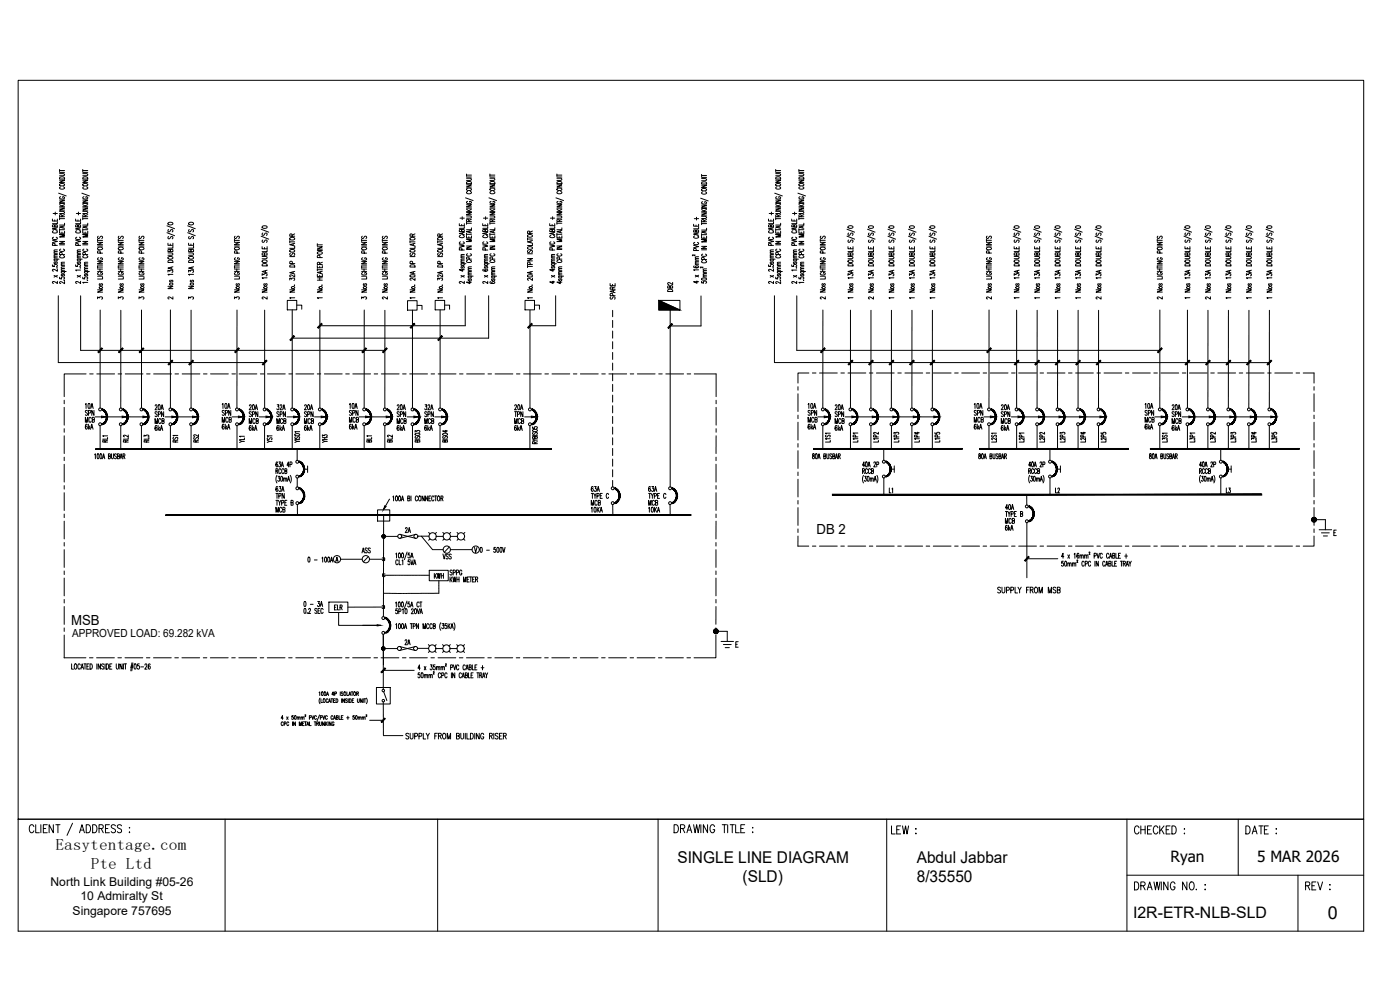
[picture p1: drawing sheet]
<svg xmlns="http://www.w3.org/2000/svg" width="420mm" height="297mm" viewBox="0 0 420 297" stroke-linecap="round" stroke-linejoin="round" font-family="sans-serif">
<defs><g id="words">
<text font-size="5.4" x="398.5" y="275.9">0</text>
<g font-size="4.9">
<text x="203.3" y="259">SINGLE LINE DIAGRAM</text>
<text x="275.1" y="259">Abdul Jabbar</text>
<text x="222.9" y="264.7">(SLD)</text>
<text x="275.1" y="264.5">8/35550</text>
</g>
<g font-size="4.8">
<text x="16.6" y="255.1">Easytentage.com</text>
<text x="27.3" y="260.7">Pte Ltd</text>
<text x="340" y="275.5">I2R-ETR-NLB-SLD</text>
</g>
<g font-size="4.6">
<text x="351.3" y="258.7">Ryan</text>
<text x="377.3" y="258.7">5 MAR 2026</text>
</g>
<g font-size="4.4">
<text x="315.4" y="149.2">L2</text>
<text x="120.3" y="160.9">2A</text>
<text x="107.2" y="167.2">ASS</text>
<text x="129.1" y="174.6">KWH</text>
<text x="120.3" y="194.7">2A</text>
</g>
<g font-size="4.2">
<text x="245.1" y="160.2">DB 2</text>
<text x="21.3" y="187.4">MSB</text>
</g>
<g font-size="4">
<text x="268.8" y="149.2" transform="rotate(-90 268.8 149.2)">L1</text>
<text x="370.1" y="149.2" transform="rotate(-90 370.1 149.2)">L3</text>
</g>
<g font-size="3.6">
<text x="15.2" y="265.7">North Link Building #05-26</text>
<text x="21.8" y="274.5">Singapore 757695</text>
<text x="24.2" y="270.1">10 Admiralty St</text>
</g>
<text font-size="3.3" x="21.6" y="191.2">APPROVED LOAD: 69.282 kVA</text>
</g></defs>
<!-- layer: SLD -->
<g fill="#000" stroke="#000" stroke-width=".3">
<path d="M28.7 134.6v.3l136.8-.3zM28.7 134.9l136.8-.3v.3z"/>
<path d="M244.1 134.6v.3l44.7-.3zM244.1 134.9l44.7-.3v.3z"/>
<path d="M294 134.6v.3l44.7-.3zM294 134.9l44.7-.3v.3z"/>
<path d="M345.3 134.6v.3l44.6-.3zM345.3 134.9l44.6-.3v.3z"/>
<path d="M49.8 154.4v.3l157.6-.3zM49.8 154.7l157.6-.3v.3z"/>
<path d="M249.8 148.3v.3l128.9-.3zM249.8 148.6l128.9-.3v.3z"/>
</g>
<!-- layer: TXT -->
<g fill="none" stroke="#000" stroke-width=".3">
<path d="M183.9 93.1v1.9M183.9 96.1v2.2M183.9 99.3v2.2M201.1 93v53.1M183.9 102.5v2.2M183.9 105.7v2.2M183.9 108.9v2.2M183.9 112.1v2.2M183.9 115.3v2.2M183.9 118.5v2.2M183.9 121.7v2.2M183.9 124.9v2.2"/>
<path d="M183.9 128.1v2.2M183.9 131.3v2.2M183.9 134.5v2.2M183.9 137.7v2.2M89.2 143.5v2.6M89.2 151.4l.1 3.1M128.6 159.8l.5 .4M131 159.8l-.4 .4M132.9 159.8l.4 .4M135.3 159.8l-.5 .4M137.2 159.8l.4 .4M139.5 159.8l-.4 .4"/>
<path d="M183.9 140.9v2.2M183.9 144.2v1.9M183.9 151.4v3.1M201.1 151.4v3.1M265.2 143.4v5M308.1 148.4l.1 3.1M315.1 143.4v5M366.4 143.4v5M395.9 158.9h3.8M396.6 159.9h2.3M397.8 155.9v3M400.3 159.8h.5"/>
<path d="M401 159.1h-.7v1.6h.7M115.1 160.9h4.3M129.1 161.7l-.5 .4M130.6 161.7l.4 .4M130.9 160.9h2.1M133.3 161.7l-.4 .4M134.8 164.1l-1.5 1.6M134.8 161.7l.5 .4M135.2 160.9h2.1M137.6 161.7l-.4 .4M139.1 161.7l.4 .4M397.2 160.8h1.2"/>
<path d="M115 194.6h4.3M128.6 193.4l.4 .4M129 195.4l-.4 .4M130.5 195.4l.4 .4M130.8 194.6h2.1M130.9 193.4l-.4 .4M132.8 193.4l.4 .4M133.2 195.4l-.4 .4M134.7 195.4l.5 .4M135.1 194.6h2M135.2 193.4l-.5 .4M137.1 193.4l.4 .4"/>
<path d="M137.5 195.4l-.4 .4M139 195.4l.4 .4M139.4 193.4l-.4 .4M216.4 192.5h3.7M217.1 193.4h2.3M217.6 194.3h1.3M218.3 189.4v3.1M220.8 193.3h.5M221.5 192.5h-.7v1.7h.7M10.2 248a.71 .71 0 0 0-.9-.5 .71 .71 0 0 0-.5 .9v.5a.71 .71 0 0 0 .5 .9 .71 .71 0 0 0 .9-.5M10.7 247.4v2.5h1.1M12.3 247.4v2.5"/>
<path d="M13 248.6h.7M14.2 247.4h-1.2v2.5h1.2M16 247.4v2.5l-1.3-2.5v2.5M16.7 247.4h1.3M17.4 247.4v2.5M21.8 247l-1.7 3.6M23.9 249.9l.7-2.5 .7 2.5M24.1 249.1h1M25.9 247.4a1.29 1.29 0 0 1 1.3 .8 1.29 1.29 0 0 1-.4 1.5l-.9 .2zM27.8 247.4a1.21 1.21 0 0 1 1.3 1.3 1.21 1.21 0 0 1-1.3 1.2zM29.7 248.6l1.1-.1 .2-.4-.2-.5-1.1-.2v2.5M30.4 248.6l.6 1.3"/>
<path d="M31.7 248.6h.7M32.8 247.4h-1.1v2.5h1.1M34.7 247.8a.64 .64 0 0 0-.9-.4 .64 .64 0 0 0-.3 .8l1 .6a.65 .65 0 0 1-.2 1 .65 .65 0 0 1-.9-.3M36.5 247.8a.64 .64 0 0 0-.8-.4 .64 .64 0 0 0-.4 .8l1 .6a.66 .66 0 0 1-.1 1 .66 .66 0 0 1-1-.3M38.8 248.4h.2zM38.8 249.7h.2zM202.3 247.4a1.29 1.29 0 0 1 1.3 .8 1.29 1.29 0 0 1-.4 1.5l-.9 .2zM204.2 248.6l1.1-.1 .2-.4-.2-.5-1.1-.2v2.5M204.9 248.6l.6 1.3M206.1 249.9l.8-2.5 .7 2.5M206.4 249.1h.9M208.2 247.4l.4 2.5 .5-2.5 .4 2.5 .5-2.5"/>
<path d="M210.3 247.4v2.5M212.4 247.4v2.5l-1.3-2.5v2.5M214.5 248a.71 .71 0 0 0-.9-.5 .71 .71 0 0 0-.5 .9v.5a.72 .72 0 0 0 .7 1 .72 .72 0 0 0 .7-1h-.5M216.8 247.4h1.2M217.4 247.4v2.5M218.4 247.4v2.5M219.1 247.4h1.3M219.8 247.4v2.5M220.8 247.4v2.5h1.1M222.3 248.6h.8M223.5 247.4h-1.2v2.5h1.2M225.8 248.4h.2z"/>
<path d="M225.8 249.7h.2zM267.6 247.8v2.4h1.1M269.1 248.9h.7M270.3 247.8h-1.2v2.4h1.2M270.9 247.8l.4 2.4 .5-2.4 .4 2.4 .5-2.4M274.8 248.7h.2zM274.9 250v.2zM341.8 248.4a.7 .7 0 0 0-.8-.6 .7 .7 0 0 0-.5 .9v.6a.7 .7 0 0 0 .5 .9 .7 .7 0 0 0 .8-.6M342.4 248.9h1.3M342.4 247.8v2.4M343.7 247.8v2.4M344.4 248.9h.7"/>
<path d="M345.6 247.8h-1.2v2.4h1.2M347.5 248.4a.71 .71 0 0 0-.9-.6 .71 .71 0 0 0-.5 .9v.6a.71 .71 0 0 0 .5 .9 .71 .71 0 0 0 .9-.6M348.1 247.8v2.4M348.5 248.8l.8 1.4M349.3 247.8l-1.2 1.6M350 248.9h.7M351.2 247.8h-1.2v2.4h1.2M351.7 247.8a1.28 1.28 0 0 1 1.3 .8 1.28 1.28 0 0 1-.4 1.5l-.9 .1zM355.5 248.6v.2zM355.5 250v.2zM373.9 247.8a1.28 1.28 0 0 1 1.3 .8 1.28 1.28 0 0 1-.4 1.5l-.9 .1zM375.8 250.2l.7-2.4 .8 2.4"/>
<path d="M376.1 249.4h.9M377.8 247.8h1.3M378.4 247.8v2.4M379.5 248.9h.7M380.6 247.8h-1.1v2.4h1.1M383 248.6v.2zM383 250v.2zM338.2 262.6h71.1M340.5 264.6a1.28 1.28 0 0 1 1.3 .8 1.28 1.28 0 0 1-.4 1.5l-.9 .1zM342.4 265.8l1.1-.2 .2-.3-.2-.6-1.1-.1v2.4M343 265.8l.7 1.2M344.3 267l.7-2.4 .8 2.4"/>
<path d="M344.6 266.2h.9M346.3 264.6l.5 2.4 .4-2.4 .5 2.4 .4-2.4M348.5 264.6v2.4M350.5 264.6v2.4l-1.3-2.4v2.4M352.6 265.2a.71 .71 0 0 0-.8-.6 .71 .71 0 0 0-.6 .9v.6a.72 .72 0 0 0 .7 .9 .72 .72 0 0 0 .7-.9h-.4M356.2 264.6v2.4l-1.3-2.4v2.4M357.3 264.7l.2-.1a1.3 1.3 0 0 1 1 1 1.3 1.3 0 0 1-.5 1.3l-.2 .1a1.3 1.3 0 0 1-1-1 1.3 1.3 0 0 1 .5-1.3zM359 266.8l.1 .1M361.6 265.5h.2zM361.7 266.8v.2zM391.8 265.8l1.1-.2 .2-.3-.2-.6-1.1-.1v2.4M392.5 265.8l.6 1.2"/>
<path d="M393.7 265.8h.8M394.9 264.6h-1.2v2.4h1.2M395.5 264.6l.7 2.4 .7-2.4M399.1 265.4v.2zM399.1 266.8v.2z"/>
<circle cx="101.1" cy="167.8" r="1.09"/>
<circle cx="109.8" cy="167.8" r="1.09"/>
<circle cx="129.8" cy="160.9" r="1.09"/>
<circle cx="134.1" cy="164.9" r="1.09"/>
<circle cx="134.1" cy="160.9" r="1.09"/>
<circle cx="138.3" cy="160.9" r="1.09"/>
<circle cx="142.8" cy="164.9" r="1.09"/>
<circle cx="129.7" cy="194.6" r="1.09"/>
<circle cx="134" cy="194.6" r="1.09"/>
<circle cx="138.2" cy="194.6" r="1.09"/>
</g>
<g fill="#000" stroke="#000" stroke-width=".3">
<path d="M115.1 160.9h.5v.2zM115 194.6h.5v.2z"/>
<path d="M393.7 155.7v.2h.7zM393.7 155.9h.7l-.7 .2zM393.7 156.1l.1 .2 .6-.4z"/>
<path d="M393.8 156.3l.2 .2 .4-.6zM394.4 155.9l-.2 .7-.2-.1zM394.4 155.9l-.2 .7h.2z"/>
<path d="M394 155.4l.4 .5-.2-.6zM393.8 155.5l.2-.1 .4 .5zM393.8 155.5l-.1 .2 .7 .2z"/>
<path d="M394.4 155.9v.7h.2zM394.4 155.9l.4 .6-.2 .1zM394.4 155.9l.4 .6 .1-.2z"/>
<path d="M394.6 155.3l-.2 .6 .4-.5zM394.4 155.2l.2 .1-.2 .6zM394.2 155.3l.2 .6v-.7z"/>
<path d="M394.4 155.9l.5 .4 .1-.2zM394.4 155.9h.6v.2z"/>
<path d="M394.4 155.9h.6v-.2zM394.4 155.9l.5-.4 .1 .2zM394.8 155.4l-.4 .5 .5-.4z"/>
<path d="M114.7 161.1l.1 .2 .3-.4zM115.1 160.9l-.2 .5-.1-.1zM115.1 160.9l-.2 .5h.2z"/>
<path d="M114.8 160.6l-.1 .1 .4 .2zM114.7 160.7l.4 .2h-.5zM114.6 160.9l.1 .2 .4-.2z"/>
<path d="M115.1 160.9v.5h.2zM115.1 160.9l.4 .4-.2 .1zM115.1 160.9l.4 .4 .1-.2z"/>
<path d="M115.1 160.4v.5l.2-.4zM114.9 160.5l.2-.1v.5zM114.8 160.6l.3 .3-.2-.4z"/>
<path d="M115.1 160.9h.5v-.2zM115.1 160.9l.4-.3 .1 .1zM115.3 160.5l-.2 .4 .4-.3z"/>
<path d="M114.6 194.8l.1 .1 .3-.3zM114.7 194.9l.3-.3-.2 .4zM115 194.6l-.2 .4 .2 .1z"/>
<path d="M114.7 194.2l-.1 .2 .4 .2zM114.6 194.4l.4 .2h-.5zM114.5 194.6l.1 .2 .4-.2z"/>
<path d="M115 194.6v.5l.2-.1zM115 194.6l.4 .3-.2 .1zM115 194.6l.4 .3 .1-.1z"/>
<path d="M115 194.1v.5l.2-.5zM114.8 194.1h.2v.5zM114.7 194.2l.3 .4-.2-.5z"/>
<path d="M115 194.6h.5v-.2zM115 194.6l.4-.4 .1 .2zM115.2 194.1l-.2 .5 .4-.4z"/>
<path d="M214.2 189.2v.2h.6zM214.2 189.4h.6l-.6 .2zM214.2 189.6l.1 .2 .5-.4z"/>
<path d="M214.3 189.8l.1 .2 .4-.6zM214.8 189.4l-.2 .7-.2-.1zM214.8 189.4l-.2 .7h.2z"/>
<path d="M214.4 188.9l.4 .5-.2-.6zM214.4 188.9l.4 .5-.5-.4zM214.3 189l-.1 .2 .6 .2z"/>
<path d="M214.8 189.4v.7h.3zM214.8 189.4l.5 .6-.2 .1zM214.8 189.4l.5 .6 .1-.2z"/>
<path d="M215.1 188.8l-.3 .6 .5-.5zM214.8 188.7l.3 .1-.3 .6zM214.6 188.8l.2 .6v-.7z"/>
<path d="M214.8 189.4l.6 .4 .1-.2zM214.8 189.4h.7v.2z"/>
<path d="M214.8 189.4h.7v-.2zM214.8 189.4l.6-.4 .1 .2zM215.3 188.9l-.5 .5 .6-.4z"/>
</g>
<!-- layer: E-SLD-FRAME -->
<g fill="none" stroke="#000" stroke-width=".3">
<path d="M25.8 112.2h-6.5v6.8M26.9 112.2h1.1M29 112.2h5.4M35.4 112.2h1.1M37.6 112.2h5.3M44 112.2h1M46.1 112.2h5.4M52.5 112.2h1.1M54.7 112.2h5.3M61.1 112.2h1M63.2 112.2h5.3M69.6 112.2h1.1"/>
<path d="M71.7 112.2h5.4M78.1 112.2h1.1M80.3 112.2h5.3M86.7 112.2h1M88.8 112.2h5.4M95.2 112.2h1.1M97.4 112.2h5.3M103.7 112.2h1.1M105.9 112.2h5.3M112.3 112.2h1.1M114.4 112.2h5.4M120.8 112.2h1.1"/>
<path d="M123 112.2h5.3M129.4 112.2h1M131.5 112.2h5.3M137.9 112.2h1.1M140 112.2h5.4M146.4 112.2h1.1M148.6 112.2h5.3M155 112.2h1M157.1 112.2h5.4M163.5 112.2h1.1M165.7 112.2h5.3M172.1 112.2h1"/>
<path d="M174.2 112.2h5.3M180.6 112.2h1.1M182.7 112.2h5.4M189.1 112.2h1.1M191.3 112.2h5.3M197.7 112.2h1M199.8 112.2h5.4M206.2 112.2h1.1M208.4 112.2h6.5v6.8M239.5 116v1.1M239.5 118.1v5.4M242.7 111.9h-3.2v3"/>
<path d="M243.8 111.9h1.1M245.9 111.9h5.4M252.4 111.9h1M254.5 111.9h5.3M260.9 111.9h1.1M263 111.9h5.4M269.4 111.9h1.1M271.6 111.9h5.3M278 111.9h1M280.1 111.9h5.3M286.5 111.9h1.1M288.6 111.9h5.4"/>
<path d="M295 111.9h1.1M297.2 111.9h5.3M303.6 111.9h1.1M305.7 111.9h5.4M312.1 111.9h1.1M314.3 111.9h5.3M320.7 111.9h1M322.8 111.9h5.3M329.2 111.9h1.1M331.3 111.9h5.4M337.7 111.9h1.1M339.9 111.9h5.3"/>
<path d="M346.3 111.9h1.1M348.4 111.9h5.3M354.8 111.9h1.1M357 111.9h5.3M363.4 111.9h1M365.5 111.9h5.3M371.9 111.9h1.1M374 111.9h5.4M380.4 111.9h1.1M382.6 111.9h5.3M389 111.9h1M391.1 111.9h3.3v3"/>
<path d="M394.4 116v1.1M394.4 118.1v5.4M19.3 120.1v1M19.3 122.2v5.4M19.3 128.6v1.1M19.3 130.8v5.3M19.3 137.2v1M19.3 139.3v5.3M214.9 137.2v1M214.9 139.3v5.3M214.9 120.1v1M214.9 122.2v5.4"/>
<path d="M214.9 128.6v1.1M214.9 130.8v5.3M239.5 124.6v1M239.5 126.7v5.3M239.5 133.1v1.1M239.5 135.2v5.4M394.4 124.6v1M394.4 126.7v5.3M394.4 133.1v1.1M394.4 135.2v5.4M19.3 145.7v1.1M19.3 147.8v5.4"/>
<path d="M19.3 154.2v1.1M19.3 156.4v5.3M214.9 145.7v1.1M214.9 147.8v5.4M214.9 154.2v1.1M214.9 156.4v5.3M239.5 141.6v1.1M239.5 143.8v5.3M239.5 150.2v1M239.5 152.3v5.3M239.5 158.7v1.1M394.4 141.6v1.1"/>
<path d="M394.4 143.7v5.4M394.4 150.2v1M394.4 152.3v5.3M394.4 158.7v1.1M19.3 162.8v1M19.3 164.9v5.4M19.3 171.3v1.1M19.3 173.4v5.4M19.3 179.9v1M114.9 172.6h.4M115.2 178h.5M115.4 172.6h.1"/>
<path d="M115.6 172.6h.6M115.8 178h.1M116 178h.5M116.3 172.6h.1M116.5 172.6h.5M116.6 178h.1M116.8 178h.6M117.1 172.6h.1M117.3 172.6h.6M117.5 178h.1M117.7 178h.5M118 172.6h.1"/>
<path d="M118.2 172.6h.5M118.3 178h.2M118.6 178l.5 .1M118.8 172.6h.1M119 172.6h.6M119.2 178.1h.1M119.4 178.1h1.1M119.7 172.6h.1M119.9 172.6h.5M120.5 172.6h.1M120.6 178.1h.1M120.7 172.6h.6"/>
<path d="M120.9 178.1h.5M121.4 172.6h.1M121.5 178.1h.1M121.6 172.6h.5M121.7 178.1h.5M122.2 172.6h.2M122.5 172.6h.5M122.5 178l-.1 .1M122.6 178h.5M123.1 172.6h.1M123.2 178h.1M123.3 172.6h.6"/>
<path d="M123.4 178h.6M124 172.6h.1M124.1 178h.1M124.2 172.6h.5M124.3 178h.5M124.8 172.6h.1M124.9 178h.1M125 172.6h.5M125.1 178h.6M125.7 172.6h.1M125.8 178h.1M125.9 172.6h.5"/>
<path d="M126.5 172.6h.1M126.5 178h-.5M126.6 178h.1M126.7 172.6h.6M126.8 178h.6M127.4 172.6h.1M127.5 178h.1M127.7 178h.5M128.3 178h.1M128.6 178h.5M129.2 178h.1M129.4 178h.5"/>
<path d="M130 178h.1M130.8 178h-.6M130.9 178h.1M131.7 175.9v.5M131.7 176.5v.1M131.7 176.7v.6M131.7 177.4v.1M131.7 177.6v.4h-.6M214.9 162.8v1M214.9 164.9v5.4M214.9 171.3v1.1M214.9 173.4v5.4"/>
<path d="M214.9 179.9v1M239.5 160.8v3.1h3.2M243.8 163.9h1.1M245.9 163.9h5.4M252.3 163.9h1.1M254.5 163.9h5.3M260.9 163.9h1M263 163.9h5.4M269.4 163.9h1.1M271.6 163.9h5.3M277.9 163.9h1.1M280.1 163.9h5.3"/>
<path d="M286.5 163.9h1.1M288.6 163.9h5.4M295 163.9h1.1M297.2 163.9h5.3M303.6 163.9h1M305.7 163.9h5.4M312.1 163.9h1.1M314.2 163.9h5.4M320.6 163.9h1.1M322.8 163.9h5.3M329.2 163.9h1M331.3 163.9h5.4"/>
<path d="M337.7 163.9h1.1M339.9 163.9h5.3M346.3 163.9h1M348.4 163.9h5.3M354.8 163.9h1.1M356.9 163.9h5.4M363.4 163.9h1M365.5 163.9h5.3M371.9 163.9h1M374 163.9h5.4M380.4 163.9h1.1M382.6 163.9h5.3"/>
<path d="M389 163.9h1M394.4 160.8v3.1h-3.3M19.2 197.4h6.6M19.3 182v5.3M19.3 188.4v1M19.3 190.5v6.9M26.8 197.4h1.1M29 197.4h5.3M35.4 197.4h1.1M37.5 197.4h5.3M43.9 197.4h1.1M46.1 197.4h5.3"/>
<path d="M52.5 197.4h1M54.6 197.4h5.3M61 197.4h1.1M63.1 197.4h5.4M69.5 197.4h1.1M71.7 197.4h5.3M78.1 197.4h1M80.2 197.4h5.3M86.6 197.4h1.1M88.8 197.4h5.3M95.2 197.4h1M97.3 197.4h5.3"/>
<path d="M103.7 197.4h1.1M105.8 197.4h5.4M112.2 197.4h1.1M114.4 197.4h5.3M120.8 197.4h1M122.9 197.4h5.3M129.3 197.4h1.1M131.5 197.4h5.3M137.8 197.4h1.1M140 197.4h5.3M146.4 197.4h1.1M148.5 197.4h5.4"/>
<path d="M154.9 197.4h1.1M157.1 197.4h5.3M163.5 197.4h1M165.6 197.4h5.3M172 197.4h1.1M174.1 197.4h5.4M180.5 197.4h1.1M182.7 197.4h5.3M189.1 197.4h1M191.2 197.4h5.4M197.6 197.4h1.1M199.8 197.4h5.3"/>
<path d="M206.1 197.4h1.1M214.8 190.5v6.9h-6.5M214.8 188.4v1M214.9 182l-.1 5.3"/>
</g>
<!-- layer: 0 -->
<g fill="none" stroke="#000" stroke-width=".3">
<path d="M5.4 24.1h403.9v221.7h-403.9zM96 97.7h43.6M159.1 97.7h7.7M197.7 90.1v2.9h6.4v-2.9h-6.4l6.4 2.9M201.1 97.8h9.3M17.5 108.8h61.9M87.7 101.5h58.9M232.4 108.8h148.5M113.3 153h3.7v3.3h-3.7zM115.1 154.5v30.5M116.9 149.8l-1.2 2.1M308.2 156.9v16.4"/>
<path d="M394.4 155.9h3.4M102.2 167.8h6.5M110.9 167.8h4.4M114.7 168.2h.6M114.7 167.4h.6M115.4 167.4v.8M115.5 172.2h-.6l-.1 .2 .1 .6h.6M125.4 160.9h3.3M126.5 160.9l3.3 4h3.2M135.2 164.9h6.5M308.2 167.6h9.2M21.5 199.2v1.6h.6"/>
<path d="M22.5 199.2h.1a.87 .87 0 0 1 .5 .8 .87 .87 0 0 1-.5 .8 1.25 1.25 0 0 1-.1-1.6zM24.1 199.6a.4 .4 0 0 0-.5-.4 .4 .4 0 0 0-.2 .6l.1 .9 .3 .1 .3-.4M25.2 199.2h.7M25.5 199.2v1.6M26.1 199.9h.4M26.7 199.2h-.6v1.6h.6M27 199.2a.8 .8 0 0 1 .7 .8 .8 .8 0 0 1-.7 .8zM29.1 199.2v1.6M30.1 199.2v1.6l-.6-1.6v1.6M31.2 199.4a.37 .37 0 0 0-.6-.1 .37 .37 0 0 0 .1 .6l.4 .2 .1 .4-.3 .3-.4-.3M31.5 199.2v1.6M31.9 199.2a.8 .8 0 0 1 .7 .8 .8 .8 0 0 1-.7 .8z"/>
<path d="M32.9 199.9h.4M33.6 199.2h-.7v1.6h.7M34.9 199.2v1.1l.3 .5 .4-.5v-1.1M36.6 199.2v1.6l-.6-1.6v1.6M37 199.2v1.6M37.3 199.2h.7M37.6 199.2v1.6M39.3 199.9h.6M39.6 198.9l-.3 2.4M39.9 198.9l-.4 2.4M40.4 199.2h.1a1.01 1.01 0 0 1 0 1.6l-.3-.7zM41.8 199.2h-.5v.6a.45 .45 0 0 1 .6 .4 .45 .45 0 0 1-.6 .4l-.1-.1"/>
<path d="M43.5 199.6v-.3a.33 .33 0 0 1 .5 0 .33 .33 0 0 1 0 .5l-.6 1h.7M45.1 199.4l-.2-.2a1.04 1.04 0 0 0-.1 1.6 .47 .47 0 0 0 .3-.6 .47 .47 0 0 0-.5-.3l-.1 .3M98.7 180.6h5.7v3.2h-5.7zM101.6 183.8v3.8h12.6M108.8 187.6h4.4M114.7 181.7h.6v.4M115.1 199.5l-.1-9.2v16.5M115.3 182.1l-10.9 .1M115.3 182.1v.4h-.6M125.3 194.5h3.3M214.8 189.4h3.5M24.3 200.8l.4-1.6 .4 1.6"/>
<path d="M24.4 200.2h.5M39.2 200.3h.7M42.2 200.1h.9M110.9 216.1h4.2M113 206.3h4.1v4.9h-4.1zM115 201.1h9.3M115 210.6l.1 10M115.2 207.6l.9 2.6M115.1 220.7h5.8M5.4 245.8h403.9v33.6h-403.9zM67.5 245.8v33.6M131.3 245.8v33.6"/>
<path d="M197.5 245.8v33.6M266.1 245.8v33.6M338.2 245.8v33.6M371.6 245.8v16.8M389.5 262.6v16.8"/>
</g>
<!-- layer: SLD-TXT -->
<g fill="none" stroke="#000" stroke-width=".3">
<path d="M17.6 58l2.3 .8M17.9 52.1h1l.5 .3-.3 .3h-1.2M17.9 51.7h1.5M17.9 51.2h1.5M17.9 50.8v.7M17.9 54.1h1.5l-1.5 .6h1.5M17.9 55.2a.94 .94 0 0 1 1.5 .3 .92 .92 0 0 1-1.5-.2zM17.9 53.2a.86 .86 0 0 1 1.5 .5h-1.5zM18.2 59l-.3 .3a.82 .82 0 0 0 .7 .4 .82 .82 0 0 0 .8-.4l-.4-.3h-.2v.3M18.2 56.1l-.3 .2a.82 .82 0 0 0 .7 .5 .82 .82 0 0 0 .8-.5l-.4-.2M24.6 58l2.2 .8M24.8 55.3a.92 .92 0 0 1 1.5 .2 .92 .92 0 0 1-1.5-.2z"/>
<path d="M24.8 52.1h1.1l.4 .3-.2 .3h-1.3M24.8 50.8v.7M24.8 51.7h1.5M24.8 51.2h1.5M24.8 54.1h1.5l-1.5 .6h1.5M24.9 53.2a.85 .85 0 0 1 1.4 .5h-1.5zM25.2 59l-.4 .3a.82 .82 0 0 0 .8 .4 .82 .82 0 0 0 .7-.4l-.3-.3h-.2v.3M25.2 56.1l-.4 .2a.82 .82 0 0 0 .8 .5 .82 .82 0 0 0 .7-.5l-.3-.2M139.7 59.4l2.3 .8M140 55.5h1.5l-1.5 .6h1.5M140 53.5h1.1l.4 .2-.4 .4h-1.1M140 52.2v.7"/>
<path d="M140 53.1h1.5M140 52.5h1.5M140.1 54.6a.85 .85 0 0 1 1.4 .5h-1.5zM140.1 56.6a.76 .76 0 0 1 .8-.2 .76 .76 0 0 1 .5 .6 .75 .75 0 0 1-.8 .3 .75 .75 0 0 1-.5-.7zM140.3 57.5l-.3 .2a.81 .81 0 0 0 .7 .5 .81 .81 0 0 0 .8-.5l-.4-.2M146.7 59.4l2.3 .8M147 53.5h1.1l.4 .2-.4 .4h-1.1M147 53.1h1.5M147 52.5h1.5M147 52.2v.7M147 55.5h1.5l-1.5 .6h1.5M147.1 56.6a.76 .76 0 0 1 .8-.2 .76 .76 0 0 1 .5 .6 .75 .75 0 0 1-.8 .3 .75 .75 0 0 1-.5-.7z"/>
<path d="M147.1 54.6a.85 .85 0 0 1 1.4 .5h-1.5zM147.4 57.5l-.4 .2a.81 .81 0 0 0 .8 .5 .81 .81 0 0 0 .7-.5l-.3-.2M166.8 59.4l2.3 .8M167.1 53.5h1.1l.4 .2-.4 .4h-1.1M167.1 53.1h1.5M167.1 52.5h1.5M167.1 52.2v.7M167.1 55.5h1.5l-1.5 .6h1.5M167.2 56.6a.76 .76 0 0 1 .8-.2 .76 .76 0 0 1 .6 .6 .76 .76 0 0 1-.8 .3 .76 .76 0 0 1-.6-.7zM167.2 54.6a.85 .85 0 0 1 1.4 .5h-1.5zM167.5 57.5l-.4 .2a.81 .81 0 0 0 .8 .5 .81 .81 0 0 0 .7-.5l-.3-.2M210.3 59.5l2.2 .8"/>
<path d="M210.6 55.6h1.5l-1.5 .6h1.5M210.6 53.6h1l.5 .3-.5 .3h-1M210.6 52.3v.7M210.6 53.2h1.5M210.6 52.6h1.5M210.6 54.7a.86 .86 0 0 1 1.5 .5h-1.5zM210.6 56.7a.94 .94 0 0 1 1.5 .3 .92 .92 0 0 1-1.5-.2zM210.9 57.6l-.3 .2a.82 .82 0 0 0 .7 .5 .82 .82 0 0 0 .8-.5l-.4-.2M232.5 58l2.3 .8M232.8 54.1h1.5l-1.5 .6h1.5M232.8 52.1h1.1l.4 .3-.2 .3h-1.3M232.8 51.7h1.5"/>
<path d="M232.8 51.2h1.5M232.8 50.8v.7M232.9 53.2a.85 .85 0 0 1 1.4 .5h-1.5zM232.9 55.2a.76 .76 0 0 1 .8-.2 .76 .76 0 0 1 .5 .6 .77 .77 0 0 1-.8 .3 .77 .77 0 0 1-.5-.7zM233.2 59l-.4 .3a.81 .81 0 0 0 .7 .4 .81 .81 0 0 0 .8-.4l-.4-.3h-.2v.3M233.2 56.1l-.4 .2a.81 .81 0 0 0 .7 .5 .81 .81 0 0 0 .8-.5l-.4-.2M239.5 58l2.3 .8M239.8 52.1h1l.4 .3-.2 .3h-1.2M239.8 51.7h1.4M239.8 51.2h1.4M239.8 50.8v.7M239.8 54.1h1.4l-1.4 .6h1.4"/>
<path d="M239.8 55.2a.76 .76 0 0 1 .8-.2 .76 .76 0 0 1 .6 .6 .77 .77 0 0 1-.8 .3 .77 .77 0 0 1-.6-.7zM239.8 53.2a.84 .84 0 0 1 1.4 .5h-1.4zM240.1 59l-.3 .3a.81 .81 0 0 0 .7 .4 .81 .81 0 0 0 .7-.4l-.3-.3h-.2v.3M240.1 56.1l-.3 .2a.81 .81 0 0 0 .7 .5 .81 .81 0 0 0 .7-.5l-.3-.2M15.7 79.5v.4h.6a.43 .43 0 0 1 .4-.6 .43 .43 0 0 1 .4 .7h-.2M15.7 72.1l1.5 .3-1.5 .4M15.7 65.7v.6h1.5v-.6M15.9 64.1h1.3M16.1 71.2l-.4 .2a.81 .81 0 0 0 .8 .5 .81 .81 0 0 0 .7-.5l-.3-.2M16.1 69.2l-.4 .3a.82 .82 0 0 0 .8 .4 .82 .82 0 0 0 .7-.4l-.3-.3M16.2 77.8h1.5M16.2 77.4h1"/>
<path d="M16.2 76h1M16.4 78.6l-.2 .2 .2 .3 .4-.5h.4l-.2 .5M16.4 77.8h-.1a.44 .44 0 0 0 .4 .5 .44 .44 0 0 0 .5-.5h-.2M16.4 67.7l.3-.3 .5 .3v.4h-1.5l.1-.6h.6v.6M16.4 66v.3M16.5 73.6l-.1-.5h-.6l-.1 .5h1.5M16.6 63.6v.9M16.7 68.5v.4M17.2 66.6v.5h-1.5M17.2 68.3l-1.5 .4 1.5 .4M17.2 76.9h-.9l-.1 .2 .3 .3M17.2 76.4h-.9l-.1 .2 .3 .3"/>
<path d="M17.2 75.5h-.9l-.1 .3 .3 .2M17.2 75h-.9l-.1 .3 .3 .2M17.9 63.4h1l.5 .3-.3 .3-1.2 .1M17.9 73.5h1.5M17.9 68.9h1.5M17.9 65.6h1.5M17.9 62h1.5M17.9 61.1h1.5M17.9 65.3v.6M17.9 68.6v.6M17.9 61.4l1 .6M17.9 72.4h1.5l-1.5 .7h1.5"/>
<path d="M17.9 69.4v.6h1.5v-.6M17.9 62.4h1.5l-1.5 .6h1.5M17.9 60h1.5l-1.5 .7h1.5M18.2 76.7l-.3 .2a.82 .82 0 0 0 .7 .5 .82 .82 0 0 0 .8-.5l-.4-.2M18.2 74.7l-.3 .3a.82 .82 0 0 0 .7 .5 .82 .82 0 0 0 .8-.5l-.4-.3M18.4 79.7h1M18.6 69.6v.4M18.6 65l-.1-.5h-.6v.5h1.5M18.7 76.4l-.1-.6h-.7v.6h1.5M18.9 67.9v.5M19.4 61.4l-.9 .4M19.4 67v.5h-1.5"/>
<path d="M19.4 64.4l-.8 .3M19.4 79.2h-1v.3l.3 .2M19.4 78.7h-1v.3l.3 .2M19.4 70.4h-1.5l1.5 .3-1.5 .4h1.5M19.4 67.8l-1.5 .3 1.5 .4M22.7 79.5v.4l.6 .1a.42 .42 0 0 1 .4-.6 .42 .42 0 0 1 .4 .6h-.2M22.7 72.1l1.5 .3-1.5 .4M22.7 65.7v.6h1.5v-.6M22.9 64.1h1.3M23.1 71.2l-.4 .2a.81 .81 0 0 0 .7 .5 .81 .81 0 0 0 .8-.5l-.4-.2M23.1 69.2l-.4 .3a.82 .82 0 0 0 .7 .4 .82 .82 0 0 0 .8-.4l-.4-.3M23.2 77.8h1.5"/>
<path d="M23.2 77.4h1M23.2 76h1M23.4 78.6l-.2 .2 .2 .3 .4-.5h.3l-.1 .5M23.4 77.8h-.1a.43 .43 0 0 0 .4 .5 .43 .43 0 0 0 .4-.5h-.1M23.4 67.7l.3-.3 .5 .3v.4h-1.5l.1-.6h.5l.1 .6M23.4 66v.3M23.5 73.6l-.1-.5h-.6l-.1 .5h1.5M23.5 63.6v.9M23.7 68.5v.4M24.2 66.6v.5h-1.5M24.2 76.9h-.9l-.1 .2 .3 .3M24.2 76.4h-.9l-.1 .2 .3 .3"/>
<path d="M24.2 75.5h-.9l-.1 .3 .3 .2M24.2 75h-.9l-.1 .3 .3 .2M24.2 68.3l-1.5 .4 1.5 .4M24.8 63.4h1.1l.4 .3-.2 .3-1.3 .1M24.8 73.5h1.5M24.8 68.9h1.5M24.8 65.3v.6M24.8 68.6v.6M24.8 65.6h1.5M24.8 62h1.5M24.8 61.4l1 .6M24.8 61.1h1.5"/>
<path d="M24.8 72.4h1.5l-1.5 .7h1.5M24.8 69.4v.6h1.5v-.6M24.8 62.4h1.5l-1.5 .6h1.5M24.8 60h1.5l-1.5 .7h1.5M25.2 76.7l-.4 .2a.82 .82 0 0 0 .8 .5 .82 .82 0 0 0 .7-.5l-.3-.2M25.2 74.7l-.4 .3a.82 .82 0 0 0 .8 .5 .82 .82 0 0 0 .7-.5l-.3-.3M25.3 79.7h1M25.6 69.6v.4M25.6 65l-.1-.5h-.6l-.1 .5h1.5M25.6 76.4v-.6h-.7l-.1 .6h1.5M25.8 67.9v.5M26.3 61.4l-.8 .4"/>
<path d="M26.3 67v.5h-1.5M26.3 64.4l-.7 .3M26.3 79.2h-.9l-.1 .3 .3 .2M26.3 78.7h-.9l-.1 .3 .3 .2M26.3 70.4h-1.5l1.5 .3-1.5 .4h1.5M26.3 67.8l-1.5 .3 1.5 .4M29.3 71.8v.7M29.3 79.8v.7M29.3 79.5h1.5M29.3 73.8h1.5M29.3 72.1h1.5M29.3 78.4h1.5l-1.5 .7h1.5"/>
<path d="M29.3 72.7h1.5l-1.5 .7h1.5M29.3 74.4a.74 .74 0 0 1 .9-.3 .74 .74 0 0 1 .5 .6 .76 .76 0 0 1-.8 .3 .76 .76 0 0 1-.6-.6zM29.5 70.9a.35 .35 0 0 0-.2 .5 .35 .35 0 0 0 .6 0l.2-.3a.38 .38 0 0 1 .6-.1 .38 .38 0 0 1-.1 .6M29.6 77.4a.39 .39 0 0 0-.3 .5 .39 .39 0 0 0 .6 .2h.3a.41 .41 0 0 0 .6-.4 .41 .41 0 0 0-.6-.3v.2M30.1 76l-.1-.6h-.7v.6h1.5M35.5 74.5a.88 .88 0 0 1 1.5 .2 .88 .88 0 0 1-1.5-.2zM35.5 79.5h1.5M35.5 73.8h1.5M35.5 72.1h1.5M35.5 71.8v.7M35.5 79.8v.7M35.5 78.4h1.5l-1.5 .7h1.5"/>
<path d="M35.5 72.7h1.5l-1.5 .7h1.5M35.7 70.9a.36 .36 0 0 0-.1 .5 .36 .36 0 0 0 .6 0l.1-.3a.38 .38 0 0 1 .6-.1 .38 .38 0 0 1-.1 .6M35.9 77.4a.39 .39 0 0 0-.4 .5 .39 .39 0 0 0 .6 .2h.3a.41 .41 0 0 0 .6-.4 .41 .41 0 0 0-.6-.3v.2M36.3 76l-.1-.7-.6 .1-.1 .6h1.5M41.7 79.5h1.5M41.7 73.8h1.5M41.7 72.1h1.5M41.7 71.8v.7M41.7 79.8v.7M41.7 78.4h1.5l-1.5 .7h1.5M41.7 72.7h1.5l-1.5 .7h1.5M41.8 74.4a.75 .75 0 0 1 .8-.3 .75 .75 0 0 1 .5 .6 .75 .75 0 0 1-.8 .3 .75 .75 0 0 1-.5-.6z"/>
<path d="M41.9 70.9l-.1 .6h.4a.65 .65 0 0 1 .9-.5l-.1 .6M42.1 77.4a.39 .39 0 0 0-.4 .4 .39 .39 0 0 0 .6 .3h.3a.41 .41 0 0 0 .6-.4 .41 .41 0 0 0-.6-.3v.2M42.5 76l-.1-.7-.6 .1-.1 .6h1.5M50.1 69.8l2.3 .9M50.1 67.7l2.3 .9M50.4 73v.6h1.5v-.6M50.4 75.9h1.1l.4 .3-.2 .3-1.3 .1M50.5 78.2a.84 .84 0 0 1 .8-.1 .84 .84 0 0 1 .6 .6h-1.5zM50.5 77.1a.75 .75 0 0 1 .8-.2 .75 .75 0 0 1 .5 .6 .75 .75 0 0 1-.8 .3 .75 .75 0 0 1-.5-.7zM50.5 66.9a.75 .75 0 0 1 .8-.3 .75 .75 0 0 1 .5 .7 .75 .75 0 0 1-.8 .3 .75 .75 0 0 1-.5-.7zM50.6 71l-.1 .6h.4a.65 .65 0 0 1 .9-.5l-.1 .6M50.6 68.9l-.1 .6h.4a.65 .65 0 0 1 .9-.5l-.1 .6"/>
<path d="M51.1 75l.3-.2 .5 .2v.5h-1.5l.1-.6h.5l.1 .6M51.1 73.2v.4M51.9 73.9v.6h-1.5M56.3 69.8l2.3 .9M56.3 67.7l2.3 .9M56.6 73v.6h1.5v-.6M56.6 75.9h1.1l.4 .3-.2 .3-1.3 .1M56.7 78.2a.84 .84 0 0 1 .8-.2 .84 .84 0 0 1 .6 .7h-1.5zM56.7 77.1a.75 .75 0 0 1 .8-.2 .75 .75 0 0 1 .5 .6 .75 .75 0 0 1-.8 .3 .75 .75 0 0 1-.5-.7zM56.7 66.9a.74 .74 0 0 1 .8-.3 .74 .74 0 0 1 .5 .7 .76 .76 0 0 1-.8 .2 .76 .76 0 0 1-.5-.6zM56.8 71l-.1 .6h.4a.65 .65 0 0 1 .9-.5l-.1 .6M56.8 68.9l-.1 .6h.4a.65 .65 0 0 1 .9-.5l-.1 .6"/>
<path d="M57.3 75l.3-.2 .5 .2v.5h-1.5l.1-.6h.5l.1 .6M57.3 73.2v.4M58.1 73.9v.6h-1.5M70.4 78.4h1.4l-1.4 .7h1.4M70.4 72.7h1.4l-1.4 .7h1.4M70.4 79.5h1.4M70.4 73.8h1.4M70.4 72.1h1.4M70.4 71.8v.7M70.4 79.8v.7M70.4 74.4a.75 .75 0 0 1 .8-.3 .75 .75 0 0 1 .6 .6 .75 .75 0 0 1-.8 .3 .75 .75 0 0 1-.6-.6zM70.6 70.9l-.2 .6h.5a.65 .65 0 0 1 .9-.5l-.2 .6"/>
<path d="M70.7 77.4a.39 .39 0 0 0-.3 .4 .39 .39 0 0 0 .5 .3h.4a.41 .41 0 0 0 .6-.4 .41 .41 0 0 0-.6-.3v.2M71.1 76l-.1-.7-.6 .1v.6h1.4M78.4 70.9l2.3 .9M78.4 68.8l2.3 .9M78.7 78.3a.88 .88 0 0 1 1.5 .2 .88 .88 0 0 1-1.5-.2zM78.7 76.9h1l.5 .3-.5 .4h-1M78.7 74v.7h1.5v-.7M78.7 67.9a.75 .75 0 0 1 .9-.2 .75 .75 0 0 1 .5 .6 .75 .75 0 0 1-.8 .3 .75 .75 0 0 1-.6-.7zM78.7 79.3a.84 .84 0 0 1 .9-.2 .84 .84 0 0 1 .6 .7h-1.5zM78.9 72a.36 .36 0 0 0-.2 .6 .36 .36 0 0 0 .6-.1l.1-.3a.38 .38 0 0 1 .7-.1 .38 .38 0 0 1-.1 .6M78.9 69.9a.36 .36 0 0 0-.2 .6 .36 .36 0 0 0 .6-.1l.1-.3a.38 .38 0 0 1 .7-.1 .38 .38 0 0 1-.1 .6M79.4 76.1l.3-.3 .5 .3v.4h-1.5l.1-.6 .5 .1 .1 .5"/>
<path d="M79.4 74.3v.4M80.2 74.9v.6h-1.5M87 77h1.4M87 72.6h1.4M87 72.2v.7M87 79.6a.84 .84 0 0 1 .9-.2 .84 .84 0 0 1 .5 .7h-1.4zM87 75a.75 .75 0 0 1 .8-.2 .75 .75 0 0 1 .6 .6 .75 .75 0 0 1-.8 .3 .75 .75 0 0 1-.6-.7zM87 71.4a.75 .75 0 0 1 .8-.3 .75 .75 0 0 1 .6 .7 .75 .75 0 0 1-.8 .3 .75 .75 0 0 1-.6-.7zM87.2 76a.35 .35 0 0 0-.2 .5 .35 .35 0 0 0 .6-.1l.1-.3a.38 .38 0 0 1 .7-.1 .38 .38 0 0 1-.2 .7M87.7 70.9l-.2-.7-.5 .1v.6h1.4M87.7 79.1l-.1-.7-.6 .1v.6h1.4M88 73.2v.5"/>
<path d="M88.4 70.2l-.7 .3M88.4 73l-1.4 .4 1.4 .4M88.4 73.9v.6h-1.4M95.2 73.5h1.5M95.2 73.1v.7M95.2 75.1h1.5M95.2 79.7v.6h1.5v-.6M95.2 74h1.5l-1.5 .7h1.5M95.3 75.7a.75 .75 0 0 1 .8-.3 .75 .75 0 0 1 .6 .7 .75 .75 0 0 1-.8 .3 .75 .75 0 0 1-.6-.7zM96 79.9v.4M96 79.4l-.1-.6h-.6l-.1 .6h1.5M96 77.3v-.6h-.7l-.1 .6h1.5"/>
<path d="M96.7 78.7l-.7 .3M108.5 78.4h1.5l-1.5 .7h1.5M108.5 72.7h1.5l-1.5 .7h1.5M108.5 79.5h1.5M108.5 73.8h1.5M108.5 72.1h1.5M108.5 71.8v.7M108.5 79.8v.7M108.6 74.4a.74 .74 0 0 1 .8-.3 .74 .74 0 0 1 .5 .6 .76 .76 0 0 1-.8 .3 .76 .76 0 0 1-.5-.6zM108.7 70.9a.35 .35 0 0 0-.1 .5 .35 .35 0 0 0 .6 0l.3-.5h.3l.2 .2-.2 .5M108.9 77.4a.39 .39 0 0 0-.4 .5 .39 .39 0 0 0 .6 .2h.4a.41 .41 0 0 0 .5-.4 .41 .41 0 0 0-.5-.3v.2M109.3 76l-.1-.6h-.6l-.1 .6h1.5"/>
<path d="M114.8 74.5a.88 .88 0 0 1 1.5 .2 .88 .88 0 0 1-1.5-.2zM114.8 79.5h1.5M114.8 73.8h1.5M114.8 72.1h1.5M114.8 71.8v.7M114.8 79.8v.7M114.8 78.4h1.5l-1.5 .7h1.5M114.8 72.7h1.5l-1.5 .7h1.5M115 70.9a.35 .35 0 0 0-.2 .5 .35 .35 0 0 0 .6 0l.1-.3a.38 .38 0 0 1 .7-.1 .38 .38 0 0 1-.2 .6M115.1 77.4a.39 .39 0 0 0-.3 .5 .39 .39 0 0 0 .5 .2h.4a.41 .41 0 0 0 .6-.4 .41 .41 0 0 0-.6-.3v.2M115.5 76l-.1-.7-.6 .1v.6h1.5M123 77h1.6"/>
<path d="M123 72.6h1.6M123 72.2v.7M123.1 75a.75 .75 0 0 1 .8-.2 .75 .75 0 0 1 .6 .6 .75 .75 0 0 1-.9 .3 .75 .75 0 0 1-.5-.7zM123.1 71.4a.89 .89 0 0 1 1.5 .3 .88 .88 0 0 1-1.6-.2zM123.1 79.6a.86 .86 0 0 1 1.5 .5h-1.6zM123.3 76a.35 .35 0 0 0-.2 .5 .35 .35 0 0 0 .6-.1l.1-.3a.38 .38 0 0 1 .6-.1 .38 .38 0 0 1-.1 .7M123.8 70.9l-.2-.7-.5 .1-.1 .6h1.6M123.8 79.1v-.6h-.7l-.1 .6h1.6M124 73.2v.5M124.6 73.9v.6h-1.6M124.6 70.2l-.8 .3M124.6 73l-1.6 .4 1.6 .4"/>
<path d="M131.3 77h1.5M131.3 72.6h1.5M131.3 72.2v.7M131.4 79.6a.85 .85 0 0 1 1.4 .5h-1.5zM131.4 75a.75 .75 0 0 1 .8-.2 .75 .75 0 0 1 .6 .6 .75 .75 0 0 1-.9 .3 .75 .75 0 0 1-.5-.7zM131.4 71.4a.75 .75 0 0 1 .8-.2 .75 .75 0 0 1 .6 .6 .75 .75 0 0 1-.9 .3 .75 .75 0 0 1-.5-.7zM131.6 76l-.2 .5 .4 .1a.65 .65 0 0 1 1-.5l-.2 .6M132 70.9v-.6l-.5-.1-.2 .7h1.5M132.1 79.1l-.1-.7-.6 .1-.1 .6h1.5M132.3 73.2v.5M132.8 70.2l-.8 .3M132.8 73l-1.5 .4 1.5 .4"/>
<path d="M132.8 73.9v.6h-1.5M137.8 73.5l1.5 .3-1.5 .4M137.8 67.1v.6h1.5v-.6M138.1 65.5h1.2M138.2 72.6l-.4 .2a.82 .82 0 0 0 .8 .5 .82 .82 0 0 0 .7-.5l-.3-.2M138.2 70.6l-.4 .3a.82 .82 0 0 0 .8 .4 .82 .82 0 0 0 .7-.4l-.3-.3M138.4 77.4h.9M138.4 79.1h1.4M138.4 78.8h.9M138.6 80l-.2 .4h.3l.1-.3a.27 .27 0 0 1 .5 0 .27 .27 0 0 1-.2 .4M138.6 79.1l-.2 .1a.42 .42 0 0 0 .4 .5 .42 .42 0 0 0 .5-.5l-.2-.1M138.6 69.1l.2-.3 .5 .3v.4h-1.5l.1-.6h.6l.1 .6"/>
<path d="M138.6 67.3v.4M138.6 75l-.1-.6-.7 .2v.4h1.5M138.7 65v.9M138.8 69.8v.5M139.3 68v.5h-1.5M139.3 78.3h-.9v.2l.2 .3M139.3 77.8h-.9v.2l.2 .3M139.3 76.9h-.9v.2l.2 .3M139.3 76.4h-.9v.2l.2 .3M139.3 69.7l-1.5 .4 1.5 .3M140 73.8h1.5l-1.5 .7h1.5M140 70.8v.6h1.5v-.6"/>
<path d="M140 63.8h1.5l-1.5 .6h1.5M140 61.4h1.5l-1.5 .7h1.5M140 64.8h1.1l.4 .3-.2 .3-1.3 .1M140 74.9h1.5M140 70.3h1.5M140 66.7v.6M140 70v.6M140 67h1.5M140 63.4h1.5M140 62.8l1 .6M140 62.4h1.5M140.3 78.1l-.3 .2a.81 .81 0 0 0 .7 .5 .81 .81 0 0 0 .8-.5l-.4-.2"/>
<path d="M140.3 76.1l-.3 .3a.81 .81 0 0 0 .7 .5 .81 .81 0 0 0 .8-.5l-.4-.3M140.3 60.4l-.3 .2a.81 .81 0 0 0 .7 .5 .81 .81 0 0 0 .8-.5l-.4-.2h-.2v.2M140.7 71v.4M140.7 66.4l-.1-.5h-.5l-.1 .5h1.5M140.8 77.8l-.1-.6h-.6l-.1 .6h1.5M141 69.3v.5M141.5 65.8l-.8 .3M141.5 71.7h-1.5l1.5 .4-1.5 .4h1.5M141.5 69.2l-1.5 .3 1.5 .4M141.5 62.8l-.9 .4M141.5 68.4v.5h-1.5M144.9 73.5l1.5 .3-1.5 .4"/>
<path d="M144.9 67.1v.6h1.5v-.6M145.1 65.5h1.3M145.2 72.6l-.3 .2a.82 .82 0 0 0 .7 .5 .82 .82 0 0 0 .8-.5l-.4-.2M145.2 70.6l-.3 .3a.82 .82 0 0 0 .7 .4 .82 .82 0 0 0 .8-.4l-.4-.3M145.4 77.4h1M145.4 79.1h1.5M145.4 78.8h1M145.6 80l-.2 .4h.3l.2-.3a.27 .27 0 0 1 .4 0 .27 .27 0 0 1-.1 .4M145.6 79.1l-.2 .1a.42 .42 0 0 0 .5 .5 .42 .42 0 0 0 .4-.5l-.1-.1M145.6 69.1l.3-.3 .5 .3v.4h-1.5l.1-.6h.5l.1 .6M145.6 67.3v.4M145.7 75l-.2-.6-.6 .2v.4h1.5"/>
<path d="M145.7 65v.9M145.9 69.8v.5M146.4 68v.5h-1.5M146.4 78.3h-1v.2l.3 .3M146.4 77.8h-1v.2l.3 .3M146.4 76.9h-1v.2l.3 .3M146.4 76.4h-1v.2l.3 .3M146.4 69.7l-1.5 .4 1.5 .3M147 64.8h1.1l.4 .3-.2 .3-1.3 .1M147 74.9h1.5M147 70.3h1.5M147 67h1.5"/>
<path d="M147 63.4h1.5M147 62.4h1.5M147 66.7v.6M147 70v.6M147 62.8l1 .6M147 73.8h1.5l-1.5 .7h1.5M147 70.8v.6h1.5v-.6M147 63.8h1.5l-1.5 .6h1.5M147 61.4h1.5l-1.5 .7h1.5M147.4 78.1l-.4 .2a.81 .81 0 0 0 .8 .5 .81 .81 0 0 0 .7-.5l-.3-.2M147.4 76.1l-.4 .3a.81 .81 0 0 0 .8 .5 .81 .81 0 0 0 .7-.5l-.3-.3M147.4 60.4l-.4 .2a.81 .81 0 0 0 .8 .5 .81 .81 0 0 0 .7-.5l-.3-.2h-.3v.2"/>
<path d="M147.7 71v.4M147.7 66.4v-.5h-.6l-.1 .5h1.5M147.8 77.8l-.1-.6h-.6l-.1 .6h1.5M148 69.3v.5M148.5 62.8l-.8 .4M148.5 68.4v.5h-1.5M148.5 65.8l-.8 .3M148.5 71.7h-1.5l1.5 .4-1.5 .4h1.5M148.5 69.2l-1.5 .3 1.5 .4M158.3 77.6h1.5l-1.5 .7h1.5M158.3 79.9h1.5M158.3 71.4v.7"/>
<path d="M158.3 79.6v.7M158.3 76.1h1.5M158.3 71.7h1.5M158.4 74.2a.75 .75 0 0 1 .8-.3 .75 .75 0 0 1 .5 .7 .75 .75 0 0 1-.8 .3 .75 .75 0 0 1-.5-.7zM158.4 70.6a.75 .75 0 0 1 .8-.3 .75 .75 0 0 1 .5 .7 .75 .75 0 0 1-.8 .3 .75 .75 0 0 1-.5-.7zM158.5 75.1l-.1 .6h.4a.65 .65 0 0 1 .9-.5l-.1 .6M159 70l-.1-.6h-.5l-.1 .6h1.5M159.1 79.3l-.2-.6h-.5l-.1 .6h1.5M159.3 72.3v.5M159.8 69.3l-.8 .4M159.8 72.2l-1.5 .4 1.5 .4M159.8 73.1v.6h-1.5"/>
<path d="M165 73.5l1.5 .3-1.5 .4M165 67.1v.6h1.5v-.6M165.2 65.5h1.3M165.3 72.6l-.3 .2a.82 .82 0 0 0 .7 .5 .82 .82 0 0 0 .8-.5l-.4-.2M165.3 70.6l-.3 .3a.82 .82 0 0 0 .7 .4 .82 .82 0 0 0 .8-.4l-.4-.3M165.5 77.4h1M165.5 79.1h1.5M165.5 78.8h1M165.7 80l-.1 .4h.2l.2-.3a.27 .27 0 0 1 .4-.1 .27 .27 0 0 1-.1 .5M165.7 79.1l-.1 .1a.43 .43 0 0 0 .4 .5 .43 .43 0 0 0 .4-.5l-.1-.1M165.7 69.1l.3-.3 .5 .3v.4h-1.5l.1-.6h.5l.1 .6M165.7 67.3v.4"/>
<path d="M165.8 75l-.2-.6-.6 .2v.4h1.5M165.8 65v.9M166 69.8v.5M166.5 68v.5h-1.5M166.5 78.3h-.9l-.1 .2 .3 .3M166.5 77.8h-.9l-.1 .2 .3 .3M166.5 76.9h-.9l-.1 .2 .3 .3M166.5 76.4h-.9l-.1 .2 .3 .3M166.5 69.7l-1.5 .4 1.5 .3M167.1 64.8h1.1l.4 .3-.2 .3-1.3 .1M167.1 74.9h1.5M167.1 70.3h1.5"/>
<path d="M167.1 67h1.5M167.1 63.4h1.5M167.1 62.4h1.5M167.1 66.7v.6M167.1 70v.6M167.1 62.8l1 .6M167.1 73.8h1.5l-1.5 .7h1.5M167.1 70.8v.6h1.5v-.6M167.1 63.8h1.5l-1.5 .6h1.5M167.1 61.4h1.5l-1.5 .7h1.5M167.5 78.1l-.4 .2a.81 .81 0 0 0 .8 .5 .81 .81 0 0 0 .7-.5l-.3-.2M167.5 76.1l-.4 .3a.81 .81 0 0 0 .8 .5 .81 .81 0 0 0 .7-.5l-.3-.3"/>
<path d="M167.5 60.4l-.4 .2a.81 .81 0 0 0 .8 .5 .81 .81 0 0 0 .7-.5l-.3-.2h-.3v.2M167.8 71v.4M167.8 66.4l-.1-.6-.5 .1-.1 .5h1.5M167.9 77.8l-.1-.6h-.6l-.1 .6h1.5M168.1 69.3v.5M168.6 62.8l-.8 .4M168.6 68.4v.5h-1.5M168.6 65.8l-.8 .3M168.6 71.7h-1.5l1.5 .4-1.5 .4h1.5M168.6 69.2l-1.5 .3 1.5 .4M208.2 73.6l1.5 .4-1.5 .3M208.2 67.3v.6h1.5v-.6"/>
<path d="M208.4 79.8l-.2 .2a.99 .99 0 0 0 1.5 0 .45 .45 0 0 0-.6-.2 .45 .45 0 0 0-.3 .4l.4 .2M208.4 65.6h1.3M208.5 72.7l-.3 .3a.84 .84 0 0 0 .7 .4 .84 .84 0 0 0 .8-.4l-.4-.3M208.5 70.8l-.3 .2a.82 .82 0 0 0 .7 .5 .82 .82 0 0 0 .8-.5l-.4-.2M208.5 76.4v.4l-.6-.3-.1 .1 .2 .1M208.7 79.4h1M208.7 78h1M208.9 69.2l.3-.2 .5 .2v.4h-1.5v-.5h.6l.1 .5M208.9 67.5v.4M208.9 75.2v-.6h-.7v.6h1.5M209 65.2v.8M209.2 70v.5"/>
<path d="M209.7 68.1v.6h-1.5M209.7 69.9l-1.5 .3 1.5 .4M209.7 78.9l-1 .1v.2l.2 .2M209.7 78.4l-1 .1v.2l.2 .2M209.7 77.5l-1 .1v.2l.2 .2M209.7 77l-1 .1v.2l.2 .2M210.6 73.9h1.5l-1.5 .7h1.5M210.6 70.9v.6h1.5v-.6M210.6 63.9h1.5l-1.5 .6h1.5M210.6 61.5h1.5l-1.5 .7h1.5M210.6 64.9h1l.5 .3-.3 .3-1.2 .1M210.6 75h1.5"/>
<path d="M210.6 70.4h1.5M210.6 66.8v.6M210.6 70.1v.6M210.6 67.1h1.5M210.6 63.5h1.5M210.6 62.9l.9 .6M210.6 62.6h1.5M210.9 78.2l-.3 .2a.82 .82 0 0 0 .7 .5 .82 .82 0 0 0 .8-.5l-.4-.2M210.9 76.2l-.3 .3a.84 .84 0 0 0 .7 .4 .84 .84 0 0 0 .8-.4l-.4-.3M210.9 60.5l-.3 .3a.82 .82 0 0 0 .7 .4 .82 .82 0 0 0 .8-.4l-.4-.3h-.2v.3M211.3 66.5l-.2-.6-.5 .1v.5h1.5M211.3 71.1v.4"/>
<path d="M211.3 77.9v-.6h-.7v.6h1.5M211.5 69.4v.5M212.1 71.8h-1.5l1.5 .4-1.5 .4h1.5M212.1 69.3l-1.5 .3 1.5 .4M212.1 65.9l-.8 .3M212.1 62.9l-.9 .4M212.1 68.5v.5h-1.5M230.6 65.7v.6h1.5v-.6M230.6 79.5v.4h.6a.43 .43 0 0 1 .5-.6 .43 .43 0 0 1 .3 .7h-.2M230.6 72.1l1.5 .3-1.5 .4M230.9 64.1h1.2M231 71.2l-.4 .2a.82 .82 0 0 0 .8 .5 .82 .82 0 0 0 .7-.5l-.3-.2"/>
<path d="M231 69.2l-.4 .3a.84 .84 0 0 0 .8 .4 .84 .84 0 0 0 .7-.4l-.3-.3M231.1 77.8h1.5M231.1 77.4h1M231.1 76h1M231.4 78.6l-.3 .2 .3 .3 .3-.5h.4l-.2 .5M231.4 77.8h-.2a.44 .44 0 0 0 .4 .5 .44 .44 0 0 0 .5-.5h-.2M231.4 67.7l.2-.3 .5 .3v.4h-1.5l.1-.6h.6l.1 .6M231.4 66v.3M231.4 73.6v-.5h-.7l-.1 .5h1.5M231.5 63.6v.9M231.6 68.5v.4M232.1 68.3l-1.5 .4 1.5 .4"/>
<path d="M232.1 76.9h-.9l-.1 .2 .3 .3M232.1 76.4h-.9l-.1 .2 .3 .3M232.1 75.5h-.9l-.1 .3 .3 .2M232.1 75h-.9l-.1 .3 .3 .2M232.1 66.6v.5h-1.5M232.8 72.4h1.5l-1.5 .7h1.5M232.8 69.4v.6h1.5v-.6M232.8 62.4h1.5l-1.5 .6h1.5M232.8 60h1.5l-1.5 .7h1.5M232.8 63.4h1.1l.4 .3-.2 .3-1.3 .1M232.8 73.5h1.5M232.8 68.9h1.5"/>
<path d="M232.8 65.6h1.5M232.8 62h1.5M232.8 61.1h1.5M232.8 65.3v.6M232.8 68.6v.6M232.8 61.4l1 .6M233.2 76.7l-.4 .2a.81 .81 0 0 0 .7 .5 .81 .81 0 0 0 .8-.5l-.4-.2M233.2 74.7l-.4 .3a.81 .81 0 0 0 .7 .5 .81 .81 0 0 0 .8-.5l-.4-.3M233.3 79.7h1M233.5 65l-.1-.5h-.5l-.1 .5h1.5M233.5 69.6v.4M233.6 76.4l-.1-.6h-.6l-.1 .6h1.5"/>
<path d="M233.8 67.9v.5M234.3 70.4h-1.5l1.5 .3-1.5 .4h1.5M234.3 67.8l-1.5 .3 1.5 .4M234.3 79.2h-.9l-.1 .3 .3 .2M234.3 78.7h-.9l-.1 .3 .3 .2M234.3 64.4l-.8 .3M234.3 61.4l-.9 .4M234.3 67v.5h-1.5M237.6 79.5v.4h.6a.43 .43 0 0 1 .4-.6 .43 .43 0 0 1 .4 .7h-.2M237.6 72.1l1.5 .3-1.5 .4M237.6 65.7v.6h1.5v-.6M237.8 64.1h1.3"/>
<path d="M238 71.2l-.4 .2a.82 .82 0 0 0 .8 .5 .82 .82 0 0 0 .7-.5l-.4-.2M238 69.2l-.4 .3a.84 .84 0 0 0 .8 .4 .84 .84 0 0 0 .7-.4l-.4-.3M238.1 77.8h1.5M238.1 77.4h1M238.1 76h1M238.3 78.6l-.2 .2 .2 .3 .4-.5h.3l-.1 .5M238.3 77.8h-.1a.44 .44 0 0 0 .4 .5 .44 .44 0 0 0 .4-.5h-.1M238.3 67.7l.3-.3 .5 .3v.4h-1.5l.1-.6h.6v.6M238.3 66v.3M238.4 73.6l-.1-.5h-.6l-.1 .5h1.5M238.5 63.6v.9M238.6 68.5v.4"/>
<path d="M239.1 76.9h-.9l-.1 .2 .3 .3M239.1 76.4h-.9l-.1 .2 .3 .3M239.1 75.5h-.9l-.1 .3 .3 .2M239.1 75h-.9l-.1 .3 .3 .2M239.1 66.6v.5h-1.5M239.1 68.3l-1.5 .4 1.5 .4M239.8 63.4h1l.4 .3-.2 .3-1.2 .1M239.8 73.5h1.4M239.8 68.9h1.4M239.8 65.6h1.4M239.8 62h1.4M239.8 61.1h1.4"/>
<path d="M239.8 65.3v.6M239.8 68.6v.6M239.8 61.4l1 .6M239.8 72.4h1.4l-1.4 .7h1.4M239.8 69.4v.6h1.4v-.6M239.8 62.4h1.4l-1.4 .6h1.4M239.8 60h1.4l-1.4 .7h1.4M240.1 76.7l-.3 .2a.81 .81 0 0 0 .7 .5 .81 .81 0 0 0 .7-.5l-.3-.2M240.1 74.7l-.3 .3a.81 .81 0 0 0 .7 .5 .81 .81 0 0 0 .7-.5l-.3-.3M240.2 79.7h1M240.5 69.6v.4M240.5 65l-.1-.5h-.6v.5h1.4"/>
<path d="M240.5 76.4v-.6h-.7v.6h1.4M240.8 67.9v.5M241.2 79.2h-.9l-.1 .3 .3 .2M241.2 78.7h-.9l-.1 .3 .3 .2M241.2 64.4l-.7 .3M241.2 61.4l-.8 .4M241.2 67v.5h-1.4M241.2 70.4h-1.4l1.4 .3-1.4 .4h1.4M241.2 67.8l-1.4 .3 1.4 .4M246.2 79.5h1.5M246.2 73.8h1.5M246.2 72.1h1.5"/>
<path d="M246.2 71.8v.7M246.2 79.8v.7M246.2 78.4h1.5l-1.5 .7h1.5M246.2 72.7h1.5l-1.5 .7h1.5M246.3 74.3a.73 .73 0 0 1 .8-.2 .73 .73 0 0 1 .5 .6 .73 .73 0 0 1-.8 .3 .73 .73 0 0 1-.5-.7zM246.4 70.9l-.2 .4 .5 .2a.64 .64 0 0 1 .9-.5l.1 .3-.2 .3M246.5 77.3a.4 .4 0 0 0-.3 .5 .4 .4 0 0 0 .5 .3h.4a.42 .42 0 0 0 .6-.4 .42 .42 0 0 0-.6-.4v.3M247 75.9l-.1-.6h-.6l-.1 .6h1.5M254.2 70.9l2.3 .9M254.2 68.8l2.3 .9M254.5 74v.6h1.5v-.6M254.5 76.9h1.1l.4 .3-.2 .4h-1.3"/>
<path d="M254.6 79.3a.86 .86 0 0 1 .8-.2 .86 .86 0 0 1 .6 .7h-1.5zM254.6 78.2a.75 .75 0 0 1 .8-.3 .75 .75 0 0 1 .5 .7 .75 .75 0 0 1-.8 .2 .75 .75 0 0 1-.5-.6zM254.6 67.9a.89 .89 0 0 1 1.4 .3 .88 .88 0 0 1-1.5-.2zM254.7 72l-.1 .6 .4 .1a.65 .65 0 0 1 .9-.6l.1 .4-.2 .2M254.7 69.9l-.1 .6 .4 .1a.65 .65 0 0 1 .9-.6l.1 .4-.2 .2M255.2 76.1l.3-.3 .5 .3v.4h-1.5l.1-.6h.5l.1 .6M255.2 74.2v.4M256 74.9v.6h-1.5M260.4 70.9l2.2 .9M260.4 68.8l2.2 .9M260.6 78.3a.88 .88 0 0 1 1.5 .2 .88 .88 0 0 1-1.5-.2zM260.6 76.9h1.1l.4 .3-.4 .4h-1.1"/>
<path d="M260.6 74v.7h1.5v-.7M260.7 67.9a.75 .75 0 0 1 .8-.2 .75 .75 0 0 1 .6 .6 .75 .75 0 0 1-.8 .3 .75 .75 0 0 1-.6-.7zM260.7 79.3a.84 .84 0 0 1 .9-.2 .84 .84 0 0 1 .5 .7h-1.5zM260.8 72a.36 .36 0 0 0-.1 .6 .36 .36 0 0 0 .6-.1l.1-.3a.38 .38 0 0 1 .6-.1 .38 .38 0 0 1-.1 .6M260.8 69.9a.36 .36 0 0 0-.1 .6 .36 .36 0 0 0 .6-.1l.1-.3a.38 .38 0 0 1 .6-.1 .38 .38 0 0 1-.1 .6M261.4 76.1l.2-.3 .5 .3v.4h-1.5l.2-.6 .5 .1 .1 .5M261.4 74.3v.4M262.1 74.9v.6h-1.5M266.5 70.9l2.3 .9M266.5 68.8l2.3 .9M266.8 76.9h1.1l.4 .3-.4 .4h-1.1M266.8 74v.7h1.5v-.7"/>
<path d="M266.9 78.2a.75 .75 0 0 1 .8-.3 .75 .75 0 0 1 .5 .7 .75 .75 0 0 1-.8 .3 .75 .75 0 0 1-.5-.7zM266.9 67.9a.75 .75 0 0 1 .8-.3 .75 .75 0 0 1 .5 .7 .75 .75 0 0 1-.8 .3 .75 .75 0 0 1-.5-.7zM266.9 79.3a.84 .84 0 0 1 .8-.2 .84 .84 0 0 1 .6 .7h-1.5zM267 72a.35 .35 0 0 0-.2 .6 .35 .35 0 0 0 .6-.1l.2-.3a.38 .38 0 0 1 .6-.1 .38 .38 0 0 1-.1 .6M267 69.9a.36 .36 0 0 0-.2 .6 .36 .36 0 0 0 .6-.1l.2-.3a.38 .38 0 0 1 .6-.1 .38 .38 0 0 1-.1 .6M267.5 76.1l.3-.3 .5 .3v.4h-1.5l.1-.6 .5 .1 .1 .5M267.5 74.3v.4M268.3 74.9v.6h-1.5M272.7 70.9l2.2 .9M272.7 68.8l2.2 .9M272.9 78.3a.88 .88 0 0 1 1.5 .2 .88 .88 0 0 1-1.5-.2zM272.9 76.9h1.1l.4 .3-.4 .4h-1.1"/>
<path d="M272.9 74v.7h1.5v-.7M273 67.9a.73 .73 0 0 1 .8-.2 .73 .73 0 0 1 .5 .6 .73 .73 0 0 1-.8 .3 .73 .73 0 0 1-.5-.7zM273 79.3a.84 .84 0 0 1 .9-.2 .84 .84 0 0 1 .5 .7h-1.5zM273.1 72a.35 .35 0 0 0-.1 .6 .35 .35 0 0 0 .6-.1l.1-.3a.38 .38 0 0 1 .6-.1 .38 .38 0 0 1-.1 .6M273.1 69.9a.35 .35 0 0 0-.1 .6 .35 .35 0 0 0 .6-.1l.1-.3a.38 .38 0 0 1 .6-.1 .38 .38 0 0 1-.1 .6M273.6 76.1l.3-.3 .5 .3v.4h-1.5l.2-.6 .5 .1v.5M273.6 74.3v.4M274.4 74.9v.6h-1.5M278.8 70.9l2.3 .9M278.8 68.8l2.3 .9M279.1 76.9h1l.5 .3-.5 .4h-1M279.1 74v.7h1.5v-.7"/>
<path d="M279.2 78.2a.75 .75 0 0 1 .8-.3 .75 .75 0 0 1 .5 .7 .75 .75 0 0 1-.8 .3 .75 .75 0 0 1-.5-.7zM279.2 67.9a.75 .75 0 0 1 .8-.2 .75 .75 0 0 1 .5 .6 .75 .75 0 0 1-.8 .3 .75 .75 0 0 1-.5-.7zM279.2 79.3a.84 .84 0 0 1 .8-.2 .84 .84 0 0 1 .6 .7h-1.5zM279.3 72l-.2 .5 .5 .2a.65 .65 0 0 1 .9-.6l-.1 .6M279.3 69.9l-.1 .1a.36 .36 0 0 0 0 .6 .36 .36 0 0 0 .5-.2l.2-.3a.38 .38 0 0 1 .6-.1 .38 .38 0 0 1-.1 .6M279.8 76.1l.3-.3 .5 .3v.4h-1.5l.1-.6 .5 .1 .1 .5M279.8 74.3v.4M280.6 74.9v.6h-1.5M296 79.5h1.5M296 73.8h1.5M296 72.1h1.5M296 71.8v.7"/>
<path d="M296 79.8v.7M296 78.4h1.5l-1.5 .7h1.5M296 72.7h1.5l-1.5 .7h1.5M296.1 74.3a.75 .75 0 0 1 .8-.2 .75 .75 0 0 1 .6 .6 .75 .75 0 0 1-.9 .3 .75 .75 0 0 1-.5-.7zM296.3 70.9l-.3 .2 .3 .5 .3-.1 .2-.4a.38 .38 0 0 1 .6-.2 .38 .38 0 0 1-.1 .7M296.4 77.3a.4 .4 0 0 0-.3 .5 .4 .4 0 0 0 .5 .3h.4a.42 .42 0 0 0 .6-.4 .42 .42 0 0 0-.6-.4v.3M296.8 75.9v-.6h-.7l-.1 .6h1.5M304.1 70.9l2.3 .9M304.1 68.8l2.3 .9M304.4 76.9l1.2 .1 .2 .2-.2 .4h-1.2M304.4 74v.6h1.4v-.6M304.4 78.2a.75 .75 0 0 1 .8-.3 .75 .75 0 0 1 .6 .7 .75 .75 0 0 1-.8 .2 .75 .75 0 0 1-.6-.6z"/>
<path d="M304.4 67.9a.75 .75 0 0 1 .8-.3 .75 .75 0 0 1 .6 .7 .76 .76 0 0 1-.8 .3 .76 .76 0 0 1-.6-.7zM304.4 79.3a.84 .84 0 0 1 .9-.2 .84 .84 0 0 1 .5 .7h-1.4zM304.6 72l-.2 .6 .4 .1a.65 .65 0 0 1 1-.6l-.2 .6M304.6 69.9l-.2 .6 .4 .1a.65 .65 0 0 1 1-.6l-.2 .6M305.1 76.1l.3-.3 .4 .3v.4h-1.4v-.6h.6l.1 .6M305.1 74.2v.4M305.8 74.9v.6h-1.4M310.2 70.9l2.3 .9M310.2 68.8l2.3 .9M310.5 78.3a.88 .88 0 0 1 1.5 .2 .88 .88 0 0 1-1.5-.2zM310.5 76.9h1.1l.4 .3-.4 .4h-1.1M310.5 74v.7h1.5v-.7"/>
<path d="M310.6 67.9a.73 .73 0 0 1 .8-.2 .73 .73 0 0 1 .5 .6 .73 .73 0 0 1-.8 .3 .73 .73 0 0 1-.5-.7zM310.6 79.3a.84 .84 0 0 1 .9-.2 .84 .84 0 0 1 .5 .7h-1.5zM310.7 72a.35 .35 0 0 0-.1 .6 .35 .35 0 0 0 .5-.1l.2-.3a.38 .38 0 0 1 .6-.1 .38 .38 0 0 1-.1 .6M310.7 69.9a.35 .35 0 0 0-.1 .6 .35 .35 0 0 0 .5-.1l.2-.3a.38 .38 0 0 1 .6-.1 .38 .38 0 0 1-.1 .6M311.2 76.1l.3-.3 .5 .3v.4h-1.5l.1-.6 .5 .1 .1 .5M311.2 74.3v.4M312 74.9v.6h-1.5M316.4 70.9l2.3 .9M316.4 68.8l2.3 .9M316.7 76.9h1l.4 .3-.4 .4h-1M316.7 74v.7h1.4v-.7M316.7 78.2a.75 .75 0 0 1 .8-.3 .75 .75 0 0 1 .6 .7 .75 .75 0 0 1-.8 .3 .75 .75 0 0 1-.6-.7z"/>
<path d="M316.7 67.9a.75 .75 0 0 1 .8-.2 .75 .75 0 0 1 .6 .6 .75 .75 0 0 1-.8 .3 .75 .75 0 0 1-.6-.7zM316.7 79.3a.84 .84 0 0 1 .9-.2 .84 .84 0 0 1 .5 .7h-1.4zM316.9 72a.35 .35 0 0 0-.2 .6 .35 .35 0 0 0 .6-.1l.1-.3a.38 .38 0 0 1 .7-.1 .38 .38 0 0 1-.2 .6M316.9 69.9a.36 .36 0 0 0-.2 .6 .36 .36 0 0 0 .6-.1l.1-.3a.38 .38 0 0 1 .7-.1 .38 .38 0 0 1-.2 .6M317.4 76.1l.3-.3 .4 .3v.4h-1.4l.1-.6 .5 .1 .1 .5M317.4 74.3v.4M318.1 74.9v.6h-1.4M322.5 70.9l2.3 .9M322.5 68.8l2.3 .9M322.8 76.9l1.3 .1 .2 .2-.4 .4h-1.1M322.8 74v.7h1.5v-.7M322.9 78.2a.89 .89 0 0 1 1.4 .3 .88 .88 0 0 1-1.5-.2z"/>
<path d="M322.9 67.9a.75 .75 0 0 1 .8-.3 .75 .75 0 0 1 .5 .7 .75 .75 0 0 1-.8 .3 .75 .75 0 0 1-.5-.7zM322.9 79.3a.86 .86 0 0 1 .8-.2 .86 .86 0 0 1 .6 .7h-1.5zM323 72a.35 .35 0 0 0-.2 .6 .35 .35 0 0 0 .6-.1l.3-.4 .4-.1 .2 .3-.2 .4M323 69.9a.36 .36 0 0 0-.2 .6 .36 .36 0 0 0 .6-.1l.2-.4 .5-.1 .2 .3-.2 .4M323.5 76.1l.3-.3 .5 .3v.4h-1.5l.1-.5 .5-.1 .1 .6M323.5 74.3v.4M324.3 74.9v.6h-1.5M328.7 70.9l2.2 .9M328.7 68.8l2.2 .9M328.9 78.3a.88 .88 0 0 1 1.5 .2 .88 .88 0 0 1-1.5-.2zM328.9 76.9h1.1l.4 .3-.4 .4h-1.1M328.9 74v.7h1.5v-.7"/>
<path d="M329 67.9a.75 .75 0 0 1 .8-.2 .75 .75 0 0 1 .6 .6 .75 .75 0 0 1-.8 .3 .75 .75 0 0 1-.6-.7zM329 79.3a.84 .84 0 0 1 .9-.2 .84 .84 0 0 1 .5 .7h-1.5zM329.2 72a.35 .35 0 0 0-.2 .6 .35 .35 0 0 0 .6-.1l.1-.3a.38 .38 0 0 1 .6-.1 .38 .38 0 0 1-.1 .6M329.2 69.9a.36 .36 0 0 0-.2 .6 .36 .36 0 0 0 .6-.1l.1-.3a.38 .38 0 0 1 .6-.1 .38 .38 0 0 1-.1 .6M329.7 76.1l.2-.3 .5 .3v.4h-1.5l.2-.6 .5 .1 .1 .5M329.7 74.3v.4M330.4 74.9v.6h-1.5M347.3 79.5h1.5M347.3 73.8h1.5M347.3 72.1h1.5M347.3 71.8v.7M347.3 79.8v.7"/>
<path d="M347.3 78.4h1.5l-1.5 .7h1.5M347.3 72.7h1.5l-1.5 .7h1.5M347.4 74.3a.75 .75 0 0 1 .8-.2 .75 .75 0 0 1 .5 .6 .75 .75 0 0 1-.8 .3 .75 .75 0 0 1-.5-.7zM347.5 70.9l-.1 .6h.4l.4-.5 .4-.1 .2 .2-.2 .5M347.7 77.3a.4 .4 0 0 0-.4 .5 .4 .4 0 0 0 .6 .3h.3a.42 .42 0 0 0 .6-.4 .42 .42 0 0 0-.6-.4v.3M348.1 75.9l-.1-.6h-.6l-.1 .6h1.5M355.3 70.9l2.3 .9M355.3 68.8l2.3 .9M355.6 76.9l1.3 .1 .2 .2-.2 .4h-1.3M355.6 74v.6h1.5v-.6M355.7 78.2a.75 .75 0 0 1 .8-.3 .75 .75 0 0 1 .5 .7 .75 .75 0 0 1-.8 .2 .75 .75 0 0 1-.5-.6zM355.7 67.9a.75 .75 0 0 1 .8-.3 .75 .75 0 0 1 .5 .7 .76 .76 0 0 1-.8 .3 .76 .76 0 0 1-.5-.7z"/>
<path d="M355.7 79.3a.84 .84 0 0 1 .9-.2 .84 .84 0 0 1 .5 .7h-1.5zM355.8 72l-.1 .6 .4 .1a.65 .65 0 0 1 .9-.6l-.1 .6M355.8 69.9l-.1 .6 .4 .1a.65 .65 0 0 1 .9-.6l-.1 .6M356.3 76.1l.3-.3 .5 .3v.4h-1.5l.1-.6h.6v.6M356.3 74.2v.4M357.1 74.9v.6h-1.5M361.5 70.9l2.3 .9M361.5 68.8l2.3 .9M361.8 78.3a.88 .88 0 0 1 1.5 .2 .88 .88 0 0 1-1.5-.2zM361.8 76.9h1l.5 .3-.5 .4h-1M361.8 74v.7h1.5v-.7M361.9 67.9a.73 .73 0 0 1 .8-.2 .73 .73 0 0 1 .5 .6 .73 .73 0 0 1-.8 .3 .73 .73 0 0 1-.5-.7z"/>
<path d="M361.9 79.3a.84 .84 0 0 1 .8-.2 .84 .84 0 0 1 .6 .7h-1.5zM362 72a.35 .35 0 0 0-.2 .6 .35 .35 0 0 0 .6-.1l.1-.3a.38 .38 0 0 1 .7-.1 .38 .38 0 0 1-.1 .6M362 69.9a.35 .35 0 0 0-.2 .6 .35 .35 0 0 0 .6-.1l.1-.3a.38 .38 0 0 1 .7-.1 .38 .38 0 0 1-.1 .6M362.5 76.1l.3-.3 .5 .3v.4h-1.5l.1-.6 .5 .1 .1 .5M362.5 74.3v.4M363.3 74.9v.6h-1.5M367.6 70.9l2.3 .9M367.6 68.8l2.3 .9M367.9 76.9h1.1l.4 .3-.4 .4h-1.1M367.9 74v.7h1.5v-.7M368 78.2a.75 .75 0 0 1 .8-.3 .75 .75 0 0 1 .5 .7 .75 .75 0 0 1-.8 .3 .75 .75 0 0 1-.5-.7zM368 67.9a.75 .75 0 0 1 .8-.2 .75 .75 0 0 1 .5 .6 .75 .75 0 0 1-.8 .3 .75 .75 0 0 1-.5-.7z"/>
<path d="M368 79.3a.84 .84 0 0 1 .9-.2 .84 .84 0 0 1 .5 .7h-1.5zM368.1 72l-.2 .5 .5 .2a.65 .65 0 0 1 .9-.6l-.1 .6M368.1 69.9l-.1 .1a.36 .36 0 0 0 0 .6 .36 .36 0 0 0 .6-.2l.1-.3a.38 .38 0 0 1 .6-.1 .38 .38 0 0 1-.1 .6M368.6 76.1l.3-.3 .5 .3v.4h-1.5l.2-.6 .5 .1v.5M368.6 74.3v.4M369.4 74.9v.6h-1.5M373.8 70.9l2.3 .9M373.8 68.8l2.3 .9M374.1 76.9h1l.5 .3-.5 .4h-1M374.1 74v.7h1.5v-.7M374.1 78.2a.89 .89 0 0 1 1.5 .3 .88 .88 0 0 1-1.5-.2zM374.1 67.9a.75 .75 0 0 1 .8-.3 .75 .75 0 0 1 .6 .7 .75 .75 0 0 1-.8 .3 .75 .75 0 0 1-.6-.7z"/>
<path d="M374.1 79.3a.86 .86 0 0 1 .9-.2 .86 .86 0 0 1 .6 .7h-1.5zM374.3 72a.35 .35 0 0 0-.2 .6 .35 .35 0 0 0 .6-.1l.1-.3a.38 .38 0 0 1 .7-.1 .38 .38 0 0 1-.2 .6M374.3 69.9a.36 .36 0 0 0-.2 .6 .36 .36 0 0 0 .6-.1l.1-.3a.38 .38 0 0 1 .7-.1 .38 .38 0 0 1-.2 .6M374.8 76.1l.3-.3 .5 .3v.4h-1.5v-.5l.5-.1 .2 .6M374.8 74.3v.4M375.6 74.9v.6h-1.5M379.9 70.9l2.3 .9M379.9 68.8l2.3 .9M380.2 78.3a.88 .88 0 0 1 1.5 .2 .88 .88 0 0 1-1.5-.2zM380.2 76.9h1.1l.4 .3-.4 .4h-1.1M380.2 74v.7h1.5v-.7M380.3 67.9a.75 .75 0 0 1 .8-.2 .75 .75 0 0 1 .5 .6 .75 .75 0 0 1-.8 .3 .75 .75 0 0 1-.5-.7z"/>
<path d="M380.3 79.3a.84 .84 0 0 1 .9-.2 .84 .84 0 0 1 .5 .7h-1.5zM380.4 72a.36 .36 0 0 0-.1 .6 .36 .36 0 0 0 .6-.1l.1-.3a.38 .38 0 0 1 .6-.1 .38 .38 0 0 1-.1 .6M380.4 69.9a.36 .36 0 0 0-.1 .6 .36 .36 0 0 0 .6-.1l.1-.3a.38 .38 0 0 1 .6-.1 .38 .38 0 0 1-.1 .6M380.9 76.1l.3-.3 .5 .3v.4h-1.5l.2-.6 .5 .1v.5M380.9 74.3v.4M381.7 74.9v.6h-1.5M16.2 82.6l1 .5M17.1 80.4h.1M17.2 82.6l-1 .5M17.2 84.4v.7l-.9-.6a.31 .31 0 0 0-.5 .1 .31 .31 0 0 0 .2 .4h.1M17.2 80.8v.6l-.9-.6a.31 .31 0 0 0-.5 .1 .31 .31 0 0 0 .2 .5h.1M17.9 83.2v.4h.5a.43 .43 0 0 1 .5-.5 .43 .43 0 0 1 .3 .6h-.1"/>
<path d="M18.4 81.5h1.5M18.4 81.1h1M18.6 82.3l-.2 .4h.3l.4-.4 .3 .2-.3 .3M18.6 81.5h-.2a.43 .43 0 0 0 .5 .5 .43 .43 0 0 0 .4-.5h-.2M19.2 84.1h.1M19.4 84.5v.6l-1-.6a.31 .31 0 0 0-.5 .1 .31 .31 0 0 0 .2 .5h.1M19.4 80.6h-1v.3l.3 .2M19.4 80.1h-1v.3l.3 .2M23.2 82.6l1 .5M24.1 80.4h.1M24.2 84.4v.7l-.9-.6a.31 .31 0 0 0-.5 0 .31 .31 0 0 0 .2 .5h.1M24.2 82.6l-1 .5"/>
<path d="M24.2 81h-1.5l.3 .3M24.8 83.2v.4h.6a.43 .43 0 0 1 .4-.5 .43 .43 0 0 1 .4 .6h-.2M25.3 81.5h1.5M25.3 81.1h1M25.6 82.3l-.2 .4h.3l.1-.3a.26 .26 0 0 1 .5 0 .26 .26 0 0 1-.2 .4M25.6 81.5h-.2a.43 .43 0 0 0 .4 .5 .43 .43 0 0 0 .5-.5h-.2M26.2 84.1h.1M26.3 84.7h-1.5l.3 .3M26.3 80.6h-.9l-.1 .3 .3 .2M26.3 80.1h-.9l-.1 .3 .3 .2M29.3 89.6v-.5l.6 .3a.42 .42 0 0 1 .6-.4 .42 .42 0 0 1 0 .8M29.3 82.9h1.5"/>
<path d="M29.3 81.4h1.5M29.3 80.7h1.5M29.3 80.1h1.5M29.3 87h1.5l-1.5 .7h1.5M29.6 81.8a.39 .39 0 0 0-.3 .5 .39 .39 0 0 0 .6 .2h.3a.41 .41 0 0 0 .6-.4 .41 .41 0 0 0-.6-.3v.2M30 85.1l-.2 .2 .2 .4 .3-.5h.4l.1 .3-.2 .2M30 80.7v.7M30.8 83.1v.6h-1.5M35.5 89.6v-.5l.6 .3a.42 .42 0 0 1 .6-.4 .42 .42 0 0 1 0 .8M35.5 82.9h1.5M35.5 81.4h1.5M35.5 80.7h1.5"/>
<path d="M35.5 80.1h1.5M35.5 87h1.5l-1.5 .7h1.5M35.9 81.8a.39 .39 0 0 0-.4 .5 .39 .39 0 0 0 .6 .2h.3a.41 .41 0 0 0 .6-.4 .41 .41 0 0 0-.6-.3v.2M36.2 85.1l-.1 .5h.3l.1-.3a.29 .29 0 0 1 .5-.1 .29 .29 0 0 1-.2 .5M36.2 80.7v.7M37 83.1v.6h-1.5M41.7 89.6v-.5l.6 .3a.42 .42 0 0 1 .6-.4 .42 .42 0 0 1 0 .8M41.7 82.9h1.5M41.7 81.4h1.5M41.7 80.7h1.5M41.7 80.1h1.5M41.7 87h1.5l-1.5 .7h1.5"/>
<path d="M42.1 81.8a.39 .39 0 0 0-.4 .5 .39 .39 0 0 0 .6 .2h.3a.41 .41 0 0 0 .6-.4 .41 .41 0 0 0-.6-.3v.2M42.4 85.1l-.2 .2 .2 .4 .4-.5h.3l-.1 .5M42.4 80.7v.7M43.2 83.1v.6h-1.5M50.4 85.9h1.5l-1.5 .7h1.5M50.4 81.6v-.5l.6 .3a.42 .42 0 0 1 .6-.4 .42 .42 0 0 1 0 .7M51.1 84.1l-.2 .2 .1 .3h.3l.4-.5 .2 .2-.2 .3M51.4 80.2v.5M51.9 89.1v.7l-.9-.7a.33 .33 0 0 0-.5 .1 .33 .33 0 0 0 .2 .5M51.9 80l-1.5 .4 1.5 .4M51.9 82.3h-1.5l.3 .3M56.6 85.9h1.5l-1.5 .7h1.5"/>
<path d="M56.6 89.6v-.5l.6 .3a.42 .42 0 0 1 .5-.3 .42 .42 0 0 1 .3 .6l-.2 .1M56.6 81.6v-.5l.6 .3a.42 .42 0 0 1 .5-.3 .42 .42 0 0 1 .3 .6h-.2M57.3 84.1l-.2 .2 .1 .3h.3l.4-.5 .2 .2-.2 .3M57.6 80.2v.5M58.1 80l-1.5 .4 1.5 .4M58.1 82.3h-1.5l.3 .3M70.4 87h1.4l-1.4 .7h1.4M70.4 89.6v-.5l.5 .3a.42 .42 0 0 1 .6-.4 .42 .42 0 0 1 .1 .8M70.4 82.9h1.4M70.4 81.4h1.4M70.4 80.7h1.4M70.4 80.1h1.4"/>
<path d="M70.7 81.8a.39 .39 0 0 0-.3 .5 .39 .39 0 0 0 .5 .2h.4a.41 .41 0 0 0 .6-.4 .41 .41 0 0 0-.6-.3v.2M71.1 85.1l-.2 .2 .2 .4 .3-.5h.4l-.2 .5M71.1 80.7v.7M71.8 83.1v.6h-1.4M78.7 82.7v-.6l.5 .3a.42 .42 0 0 1 .6-.4 .42 .42 0 0 1 .1 .8M78.7 87h1.5l-1.5 .7h1.5M79.4 85.1l-.2 .5h.3l.2-.3a.29 .29 0 0 1 .5-.1 .29 .29 0 0 1-.2 .5M79.7 81.2v.5M80.2 89.1v.7l-1-.7a.32 .32 0 0 0-.5 .1 .32 .32 0 0 0 .3 .5M80.2 81.1l-1.5 .4 1.5 .4M80.2 83.4h-1.5l.3 .2M87 87h1.4l-1.4 .7h1.4"/>
<path d="M87 84v-.5l.5 .3a.42 .42 0 0 1 .6-.4 .42 .42 0 0 1 .2 .7h-.1M88 81.6v.5M88.3 85.6h.1M88.4 81.4l-1.4 .4 1.4 .4M88.4 89.4h-1.4l.2 .2M88.4 82.4v.7l-.9-.6a.33 .33 0 0 0-.5 .1 .33 .33 0 0 0 .2 .5h.1M95.2 84.1h1.5M95.2 83.4h1.5M95.2 80.9h1.5M95.2 80.6v.7M95.2 87h1.5l-1.5 .7h1.5M95.2 82.3v.7h1.5v-.7"/>
<path d="M96 82.6v.4M96 83.4v.7M96.2 81.5v.5M96.6 85.6h.1M96.7 89.4h-1.5l.3 .2M96.7 81.4l-1.5 .4 1.5 .4M108.5 87h1.5l-1.5 .7h1.5M108.5 89.6v-.5l.6 .3a.42 .42 0 0 1 .6-.4 .42 .42 0 0 1 0 .8M108.5 82.9h1.5M108.5 81.4h1.5M108.5 80.7h1.5M108.5 80.1h1.5"/>
<path d="M108.9 81.8a.39 .39 0 0 0-.4 .5 .39 .39 0 0 0 .6 .2h.4a.41 .41 0 0 0 .5-.4 .41 .41 0 0 0-.5-.3v.2M109.2 85.1l-.2 .2 .2 .4 .4-.5h.3l.1 .3-.2 .2M109.2 80.7v.7M110 83.1v.6h-1.5M114.8 82.9h1.5M114.8 81.4h1.5M114.8 80.7h1.5M114.8 80.1h1.5M114.8 87h1.5l-1.5 .7h1.5M115.1 81.8a.39 .39 0 0 0-.3 .5 .39 .39 0 0 0 .5 .2h.4a.41 .41 0 0 0 .6-.4 .41 .41 0 0 0-.6-.3v.2M115.5 85.1l-.2 .5h.3l.1-.3a.29 .29 0 0 1 .5-.1 .29 .29 0 0 1-.2 .5M115.5 80.7v.7"/>
<path d="M116.3 89.1v.7l-1-.7a.32 .32 0 0 0-.5 .1 .32 .32 0 0 0 .2 .5h.1M116.3 83.1v.6h-1.5M123 87h1.6l-1.6 .7h1.6M123.1 82.6l.8-.2 .7 .3a.9 .9 0 0 1-1.6 0zM124 81.6v.5M124.4 85.6h.1M124.6 89.4h-1.6l.3 .2M124.6 81.4l-1.6 .4 1.6 .4M124.6 83.4v.7l-1-.6a.33 .33 0 0 0-.5 .1 .33 .33 0 0 0 .3 .5M131.3 87h1.5l-1.5 .7h1.5M131.3 84v-.5l.6 .3a.42 .42 0 0 1 .6-.4 .42 .42 0 0 1 .1 .7M132.3 81.6v.5"/>
<path d="M132.7 85.6h.1M132.8 81.4l-1.5 .4 1.5 .4M132.8 82.4v.7l-1-.6-.5 .2 .1 .3 .3 .1M132.8 89.4h-1.5l.3 .2M138.4 82.6l.9 .5M138.8 80.7v.7l-1-.5h1.5M139.3 82.6l-.9 .5M139.3 84.4v.7l-.9-.6a.31 .31 0 0 0-.5 .1 .31 .31 0 0 0 .2 .4h.1M140.5 81.1h1M140.5 82.9h1.5M140.5 82.5h1M140.7 83.7l-.2 .2 .2 .3 .4-.5h.3l-.1 .5"/>
<path d="M140.7 82.9h-.1a.44 .44 0 0 0 .4 .5 .44 .44 0 0 0 .4-.5h-.1M141 84.4v.7l-1-.4h1.5M141.5 82h-.9l-.1 .2 .3 .3M141.5 81.5h-.9l-.1 .2 .3 .3M141.5 80.6h-.9l-.1 .3 .3 .2M141.5 80.1h-.9l-.1 .3 .3 .2M145.1 80.8l-.2 .2a.99 .99 0 0 0 1.5 0 .45 .45 0 0 0-.5-.2 .45 .45 0 0 0-.4 .4l.4 .2M145.4 82.6l1 .5M146.4 84.4v.7l-1-.6a.31 .31 0 0 0-.5 .1 .31 .31 0 0 0 .3 .4M146.4 82.6l-1 .5M147.2 84.5l-.2 .2a.97 .97 0 0 0 1.5 0 .44 .44 0 0 0-.5-.2 .44 .44 0 0 0-.3 .4l.3 .2M147.5 81.1h1"/>
<path d="M147.5 82.9h1.5M147.5 82.5h1M147.7 83.7l-.2 .2 .2 .3 .4-.5h.3l-.1 .5M147.7 82.9h-.1a.44 .44 0 0 0 .4 .5 .44 .44 0 0 0 .4-.5h-.1M148.5 82h-.9l-.1 .2 .3 .3M148.5 81.5h-.9l-.1 .2 .3 .3M148.5 80.6h-.9l-.1 .3 .3 .2M148.5 80.1h-.9l-.1 .3 .3 .2M158.3 87h1.5l-1.5 .7h1.5M158.4 82.6l.8-.2 .6 .3a.88 .88 0 0 1-1.5 0zM159.3 81.6v.5M159.6 85.6h.1"/>
<path d="M159.8 81.4l-1.5 .4 1.5 .4M159.8 83.4v.7l-.9-.6a.32 .32 0 0 0-.6 .1 .32 .32 0 0 0 .4 .5M159.8 89.4h-1.5l.3 .2M165.5 82.6l1 .5M166 84.4v.7l-1-.5h1.5M166 80.7v.7l-1-.5h1.5M166.5 82.6l-1 .5M167.6 81.1h1M167.6 82.9h1.5M167.6 82.5h1M167.8 83.7l-.2 .2 .2 .3 .4-.5h.4l-.2 .5M167.8 82.9h-.1a.43 .43 0 0 0 .4 .5 .43 .43 0 0 0 .5-.5h-.2"/>
<path d="M168.1 84.4v.7l-1-.4h1.5M168.6 82h-.9l-.1 .2 .3 .3M168.6 81.5h-.9l-.1 .2 .3 .3M168.6 80.6h-.9l-.1 .3 .3 .2M168.6 80.1h-.9l-.1 .3 .3 .2M183.1 85.1v.6h1.5v-.6M183.3 89.1l-.2 .4 .5 .2a.65 .65 0 0 1 .9-.5l-.1 .6M183.8 85.3v.4M183.8 86.8v-.6h-.6l-.1 .6h1.5M183.9 88.7l-.1-.6h-.6l-.1 .6h1.5M184.1 87.2v.5M184.6 86.1l-.8 .3"/>
<path d="M184.6 87l-1.5 .4 1.5 .4M200.5 87a.83 .83 0 0 1 .8-.2 .83 .83 0 0 1 .6 .7h-1.5zM201.1 86l.3-.3 .5 .3v.4h-1.5l.1-.6h.5l.1 .6M201.9 84.7v.7l-1-.6a.31 .31 0 0 0-.5 .1 .31 .31 0 0 0 .3 .5M208.7 82.6l1 .5M209.2 84.3v.7l-1-.5h1.5M209.7 82.6l-1 .5M209.7 81h-1.5l.3 .2M210.6 84.4v.5h.5a.42 .42 0 0 1 .4-.6 .42 .42 0 0 1 .4 .6l-.1 .1M210.6 83.6l.8-.2 .7 .3a.92 .92 0 0 1-1.5 0zM210.9 80.1v.3l-.6-.3-.1 .2 .2 .1M211 83.1h1.1"/>
<path d="M211 81.7h1.1M212.1 82.6h-1l-.1 .3 .3 .2M212.1 82.1h-1l-.1 .2 .3 .3M212.1 81.2h-1l-.1 .3 .3 .2M212.1 80.7h-1l-.1 .3 .3 .2M231.1 82.6l1 .5M232 80.4h.1M232.1 84.4v.7l-.9-.6a.31 .31 0 0 0-.5 .1 .31 .31 0 0 0 .2 .4h.1M232.1 80.8v.6l-.9-.6a.31 .31 0 0 0-.5 .1 .31 .31 0 0 0 .2 .5h.1M232.1 82.6l-1 .5M232.8 83.2v.4h.6a.43 .43 0 0 1 .4-.5 .43 .43 0 0 1 .4 .6h-.2M233.3 81.5h1.5"/>
<path d="M233.3 81.1h1M233.5 82.3l-.2 .2 .1 .2h.2l.5-.4 .2 .2-.2 .3M233.5 81.5h-.1a.43 .43 0 0 0 .4 .5 .43 .43 0 0 0 .4-.5h-.1M234.2 84.1h.1M234.3 84.5v.6l-.9-.6a.31 .31 0 0 0-.5 .1 .31 .31 0 0 0 .2 .5h.1M234.3 80.6h-.9l-.1 .3 .3 .2M234.3 80.1h-.9l-.1 .3 .3 .2M238.1 82.6l1 .5M239 80.4h.1M239.1 84.4v.7l-.9-.6a.31 .31 0 0 0-.5 .1 .31 .31 0 0 0 .2 .4h.1M239.1 81h-1.5l.3 .3M239.1 82.6l-1 .5"/>
<path d="M239.8 83.2v.4h.5a.43 .43 0 0 1 .5-.5 .43 .43 0 0 1 .3 .6h-.1M240.2 81.5h1.6M240.2 81.1h1M240.5 82.3l-.3 .2 .1 .2h.3l.4-.4 .2 .2-.2 .3M240.5 81.5h-.2a.43 .43 0 0 0 .5 .5 .43 .43 0 0 0 .4-.5h-.2M241.1 84.1h.1M241.2 84.7h-1.4l.2 .3M241.2 80.6h-.9l-.1 .3 .3 .2M241.2 80.1h-.9l-.1 .3 .3 .2M246.2 82.9h1.5M246.2 81.4h1.5M246.2 80.7h1.5"/>
<path d="M246.2 80.1h1.5M246.2 86.9h1.5l-1.5 .7h1.5M246.5 81.8a.39 .39 0 0 0-.3 .5 .39 .39 0 0 0 .5 .2h.4a.41 .41 0 0 0 .6-.4 .41 .41 0 0 0-.6-.3v.2M246.9 85.1l-.2 .5h.3l.5-.5 .2 .2-.2 .3M246.9 80.7v.7M247.7 83.1v.6h-1.5M247.7 89v.7l-1-.6a.32 .32 0 0 0-.5 .1 .32 .32 0 0 0 .3 .5M254.5 86.9h1.5l-1.5 .7h1.5M254.5 82.7v-.6l.6 .3a.42 .42 0 0 1 .6-.3 .42 .42 0 0 1 0 .7M255.2 85.1l-.2 .2 .1 .3h.2l.5-.5 .2 .2-.2 .3M255.5 81.2v.5M256 81.1l-1.5 .4 1.5 .4"/>
<path d="M256 89.3h-1.5l.3 .3M256 83.4h-1.5l.3 .2M260.6 82.7v-.6l.6 .3a.42 .42 0 0 1 .6-.4 .42 .42 0 0 1 0 .8M260.6 87h1.5l-1.5 .7h1.5M261.4 85.1l-.2 .5h.3l.1-.3a.29 .29 0 0 1 .5-.1 .29 .29 0 0 1-.2 .5M261.6 81.2v.5M262.1 81.1l-1.5 .4 1.5 .4M262.1 89.1v.7l-.9-.7a.32 .32 0 0 0-.5 .1 .32 .32 0 0 0 .2 .5h.1M262.1 83.4h-1.5l.3 .2M266.8 82.7v-.6l.6 .3a.41 .41 0 0 1 .6-.3 .41 .41 0 0 1 0 .7M266.8 87h1.5l-1.5 .7h1.5M267.5 85.1l-.2 .2 .2 .4 .4-.5h.3l-.1 .5"/>
<path d="M267.8 81.2v.5M268.3 89.4h-1.5l.3 .2M268.3 83.4h-1.5l.3 .2M268.3 81.1l-1.5 .4 1.5 .4M272.9 82.7v-.6l.6 .3a.42 .42 0 0 1 .6-.4 .42 .42 0 0 1 0 .8M272.9 87h1.5l-1.5 .7h1.5M273.6 85.1l-.2 .2 .2 .4 .4-.5h.3l.1 .3-.2 .2M273.9 81.2v.5M274.4 81.1l-1.5 .4 1.5 .4M274.4 89.4h-1.5l.3 .2M274.4 83.4h-1.5l.3 .2M279.1 82.7v-.6l.5 .3a.42 .42 0 0 1 .7-.3 .42 .42 0 0 1 0 .7"/>
<path d="M279.1 87h1.5l-1.5 .7h1.5M279.8 85.1l-.2 .2 .2 .4 .3-.5h.4l-.1 .5M280.1 81.2v.5M280.6 81.1l-1.5 .4 1.5 .4M280.6 89.4h-1.5l.3 .2M280.6 83.4h-1.5l.3 .2M296 82.9h1.5M296 81.4h1.5M296 80.7h1.5M296 80.1h1.5M296 86.9h1.5l-1.5 .7h1.5M296.4 81.8a.39 .39 0 0 0-.3 .5 .39 .39 0 0 0 .5 .2h.4a.41 .41 0 0 0 .6-.4 .41 .41 0 0 0-.6-.3v.2"/>
<path d="M296.8 85.1l-.2 .5h.3l.4-.5 .2 .2-.2 .3M296.8 80.7v.7M297.5 83.1v.6h-1.5M297.5 89v.7l-1.2-.6-.3 .4 .4 .2M304.4 82.7v-.6l.5 .3a.42 .42 0 0 1 .6-.3 .42 .42 0 0 1 .2 .6l-.1 .1M304.4 86.9h1.4l-1.4 .7h1.4M305.1 85.1l-.3 .2 .1 .3h.3l.4-.5 .2 .2-.2 .3M305.4 81.2v.5M305.8 89.3h-1.4l.2 .3M305.8 83.4h-1.4l.2 .2M305.8 81.1l-1.4 .4 1.4 .4M310.5 82.7v-.6l.6 .3a.42 .42 0 0 1 .6-.4 .42 .42 0 0 1 0 .8"/>
<path d="M310.5 87h1.5l-1.5 .7h1.5M311.2 85.1l-.2 .2 .2 .4 .4-.5h.3l.1 .3-.2 .2M311.5 81.2v.5M312 81.1l-1.5 .4 1.5 .4M312 89.4h-1.5l.3 .2M312 83.4h-1.5l.3 .2M316.7 82.7v-.6l.5 .3a.41 .41 0 0 1 .6-.3 .41 .41 0 0 1 .1 .7M316.7 87h1.4l-1.4 .7h1.4M317.4 85.1l-.3 .2 .3 .4 .3-.5h.4l-.2 .5M317.7 81.2v.5M318.1 81.1l-1.4 .4 1.4 .4M318.1 89.4h-1.4l.2 .2"/>
<path d="M318.1 83.4h-1.4l.2 .2M322.8 82.7v-.6l.6 .3a.43 .43 0 0 1 .5-.3 .43 .43 0 0 1 .3 .6l-.2 .1M322.8 87h1.5l-1.5 .7h1.5M323.5 85.1l-.2 .2 .2 .4 .4-.5h.3l.1 .3-.2 .2M323.8 81.2v.5M324.3 89.4h-1.5l.3 .2M324.3 83.4h-1.5l.3 .2M324.3 81.1l-1.5 .4 1.5 .4M328.9 82.7v-.6l.6 .3a.42 .42 0 0 1 .6-.3 .42 .42 0 0 1 .1 .7M328.9 87h1.5l-1.5 .7h1.5M329.7 85.1l-.2 .5h.3l.1-.3a.29 .29 0 0 1 .5-.1 .29 .29 0 0 1-.2 .5M329.9 81.2v.5"/>
<path d="M330.4 81.1l-1.5 .4 1.5 .4M330.4 89.1v.7l-.9-.7a.32 .32 0 0 0-.5 .1 .32 .32 0 0 0 .2 .5h.1M330.4 83.4h-1.5l.3 .2M347.3 82.9h1.5M347.3 81.4h1.5M347.3 80.7h1.5M347.3 80.1h1.5M347.3 86.9h1.5l-1.5 .7h1.5M347.7 81.8a.39 .39 0 0 0-.4 .5 .39 .39 0 0 0 .6 .2h.3a.41 .41 0 0 0 .6-.4 .41 .41 0 0 0-.6-.3v.2M348 85.1l-.1 .5h.3l.4-.5 .2 .2-.2 .3M348 80.7v.7M348.8 83.1v.6h-1.5"/>
<path d="M348.8 89v.7l-1.2-.6-.3 .4 .4 .2M355.6 82.7v-.6l.6 .3a.42 .42 0 0 1 .6-.3 .42 .42 0 0 1 0 .7M355.6 86.9h1.5l-1.5 .7h1.5M356.3 85.1l-.2 .2 .1 .3h.3l.4-.5 .2 .2-.2 .3M356.6 81.2v.5M357.1 89.3h-1.5l.3 .3M357.1 83.4h-1.5l.3 .2M357.1 81.1l-1.5 .4 1.5 .4M361.8 82.7v-.6l.5 .3a.42 .42 0 0 1 .6-.4 .42 .42 0 0 1 .1 .8M361.8 87h1.5l-1.5 .7h1.5M362.5 85.1l-.2 .2 .2 .4 .3-.5h.4l.1 .3-.2 .2M362.8 81.2v.5"/>
<path d="M363.3 83.4h-1.5l.3 .2M363.3 81.1l-1.5 .4 1.5 .4M363.3 89.1v.7l-1-.7a.32 .32 0 0 0-.5 .1 .32 .32 0 0 0 .3 .5M367.9 82.7v-.6l.6 .3a.42 .42 0 0 1 .6-.3 .42 .42 0 0 1 0 .7M367.9 87h1.5l-1.5 .7h1.5M368.6 85.1l-.2 .2 .2 .4 .4-.5h.3l-.1 .5M368.9 81.2v.5M369.4 89.4h-1.5l.3 .2M369.4 83.4h-1.5l.3 .2M369.4 81.1l-1.5 .4 1.5 .4M374.1 82.7v-.6l.5 .3a.41 .41 0 0 1 .6-.3 .41 .41 0 0 1 .1 .7M374.1 87h1.5l-1.5 .7h1.5"/>
<path d="M374.8 85.1l-.2 .2 .2 .4 .3-.5h.4l.1 .3-.3 .2M375.1 81.2v.5M375.6 81.1l-1.5 .4 1.5 .4M375.6 89.4h-1.5l.2 .2M375.6 83.4h-1.5l.2 .2M380.2 82.7v-.6l.6 .3a.42 .42 0 0 1 .6-.3 .42 .42 0 0 1 0 .7M380.2 87h1.5l-1.5 .7h1.5M380.9 85.1l-.1 .5h.3l.1-.3a.29 .29 0 0 1 .5-.1 .29 .29 0 0 1-.2 .5M381.2 81.2v.5M381.7 89.4h-1.5l.3 .2M381.7 83.4h-1.5l.3 .2M381.7 81.1l-1.5 .4 1.5 .4"/>
<path d="M25.6 121.3l.2-.2v1.5M25.6 126.7v-1.5l.4 1.5 .4-1.5v1.5M26.2 127.5l-.1-.2a.76 .76 0 0 0-.6 .7 .76 .76 0 0 0 .4 .8 .44 .44 0 0 0 .3-.5 .44 .44 0 0 0-.5-.4l-.1 .4M26.3 123.3a.34 .34 0 0 0-.6-.1 .34 .34 0 0 0 .1 .6l.4 .2 .1 .4-.3 .2-.4-.2M26.5 127.3v1.5M26.5 121.1h.2a.95 .95 0 0 1 0 1.5l-.3-.7zM26.6 123.9h.5v-.7l-.5-.1v1.5M26.7 128.2l.3 .6M27 127.8l-.5 .7M27.2 128.8l.3-1.5 .4 1.5M27.2 122.6l.4-1.5 .4 1.5M27.3 128.3h.5"/>
<path d="M27.4 125.6l-.3-.4a.82 .82 0 0 0-.4 .8 .82 .82 0 0 0 .4 .7l.3-.3M27.4 122.1h.4M27.7 125.9l.5-.1v-.5l-.5-.1v1.5l.6-.1-.2-.7M28.2 123.1v1.5l-.7-1.5v1.5M28.4 136.4l.2-.2v1.5M28.5 125.1h2M29.3 136.2h.1a.99 .99 0 0 1 0 1.5l-.3-.7zM30.1 136.2h.1a.99 .99 0 0 1 0 1.5l-.2-.7zM30.8 137.7l.3-1.5 .3 1.5M30.9 137.1h.4M31.5 132.6l-.1-.4h-.5l-.1 .4h1.5M32.3 131.3v.5h-1.5"/>
<path d="M32.3 132.1l-.8 .3M32.3 130.8h-1.5l.3 .2M32.5 136.9l.5-.1 .1-.4-.2-.2h-.4v1.5l.6-.2-.2-.6M32.5 125.1h4.2M33.5 136.2v1l.2 .5 .3-.3v-1.2M34.9 136.4a.33 .33 0 0 0-.5-.1 .33 .33 0 0 0 .1 .5l.3 .2 .1 .4-.2 .3-.4-.3M35.2 136.9l.6-.1v-.6h-.6v1.5l.6-.2-.2-.6M36 137.7l.4-1.5 .3 1.5M36.1 137.1h.5M36.9 136.9l.5-.1 .1-.4-.2-.2h-.4v1.5M37.2 136.9l.3 .8M37.7 132.6v-.4h-.6l-.1 .4h1.5"/>
<path d="M38.5 130.5v.6l-1.2-.5-.3 .3 .4 .2M38.5 131.3v.5h-1.5M38.5 132.1l-.8 .3M38.7 125.1h4.2M43.2 131v-.4l.6 .2a.4 .4 0 0 1 .5-.3 .4 .4 0 0 1 .2 .6h-.1M43.9 132.6v-.4h-.6l-.1 .4h1.5M44.7 132.1l-.8 .3M44.7 131.3v.5h-1.5M46.5 127.1v-1.5l.4 1.5 .4-1.5v1.5M46.6 121.8v-.1a.29 .29 0 0 1 .3-.3 .29 .29 0 0 1 .2 .5l-.6 1h.7M47.1 127.9l-.1-.2a.76 .76 0 0 0-.6 .7 .76 .76 0 0 0 .4 .8 .44 .44 0 0 0 .3-.5 .44 .44 0 0 0-.4-.4l-.2 .4M47.2 123.7a.34 .34 0 0 0-.6-.1 .34 .34 0 0 0 .1 .5l.4 .3 .1 .4-.3 .2-.4-.2"/>
<path d="M47.4 127.7v1.5M47.5 124.3l.6-.1v-.6l-.6-.1v1.5M47.6 121.5l.1-.1a.92 .92 0 0 1 0 1.5l-.3-.6zM47.6 128.6l.3 .6M47.9 128.2l-.5 .7M48.1 129.2l.4-1.5 .3 1.5M48.2 128.7h.5M48.3 122.9l.3-1.5 .4 1.5M48.3 125.9l-.2-.3a.82 .82 0 0 0-.5 .7 .82 .82 0 0 0 .5 .8l.2-.4M48.4 122.4h.5M48.6 126.3l.6-.1v-.5l-.6-.1v1.5l.6-.2 .1-.3-.3-.3M49.1 123.5v1.5l-.6-1.5v1.5"/>
<path d="M49.6 125.1h2M52.1 131.2a.32 .32 0 0 0-.1 .5 .32 .32 0 0 0 .5-.1l.3-.3 .4-.1 .2 .2-.2 .4M52.6 132.6l-.1-.5-.6 .2v.3h1.5M53.4 132.1l-.8 .3M53.4 130.6h-1.5l.3 .3M53.6 125.1h4.2M58.3 131.2a.32 .32 0 0 0-.1 .5 .32 .32 0 0 0 .5-.1l.2-.2a.35 .35 0 0 1 .5-.2 .35 .35 0 0 1 .1 .5l-.1 .1M58.8 132.6l-.1-.4h-.5l-.1 .4h1.5M59.6 132.1l-.8 .3M59.6 130.4v.6l-.9-.5a.3 .3 0 0 0-.5 0 .3 .3 0 0 0 .1 .4h.2M66.7 121.3l.2-.2v1.5M66.7 126.7v-1.5l.4 1.5 .3-1.5v1.5"/>
<path d="M67.2 127.5v-.2a.76 .76 0 0 0-.7 .7 .76 .76 0 0 0 .5 .8 .44 .44 0 0 0 .3-.5 .44 .44 0 0 0-.5-.4l-.1 .4M67.3 123.3a.35 .35 0 0 0-.5-.1 .35 .35 0 0 0 .1 .6l.4 .3v.3l-.2 .2-.4-.2M67.6 127.3v1.5M67.6 121.1h.1a.92 .92 0 0 1 0 1.5l-.2-.7zM67.7 123.9h.5v-.7l-.5-.1v1.5M67.8 128.2l.3 .6M68.1 127.8l-.5 .7M68.2 128.8l.4-1.5 .4 1.5M68.3 122.6l.4-1.5 .4 1.5M68.4 128.3h.5M68.4 125.6l-.2-.4a.82 .82 0 0 0-.5 .8 .82 .82 0 0 0 .5 .7l.2-.3M68.4 122.1h.5"/>
<path d="M68.8 125.9l.5-.1v-.5l-.5-.1v1.5l.6-.1-.2-.7M69.3 123.1v1.5l-.7-1.5v1.5M69.6 125.1h2M71.9 132.1l.7 .3M73.3 130.9h-1.4l.3 .2M73.3 132.4h-.7l-.7 .4M73.3 131.4v.5h-1.4M74.8 127.1v-1.5l.4 1.5 .3-1.5v1.5M74.9 121.8v-.2a.32 .32 0 0 1 .5-.1 .32 .32 0 0 1 0 .5l-.6 .9h.6M75.4 127.9l-.1-.2a.77 .77 0 0 0-.6 .7 .77 .77 0 0 0 .4 .8 .44 .44 0 0 0 .3-.5 .44 .44 0 0 0-.5-.4l-.1 .4M75.4 123.7a.34 .34 0 0 0-.5-.1 .34 .34 0 0 0 .1 .5l.4 .3v.4l-.2 .2-.4-.2M75.7 127.7v1.5"/>
<path d="M75.8 124.3l.5-.1v-.6l-.5-.1v1.5M75.9 121.5l.1-.1a.92 .92 0 0 1 0 1.5l-.3-.6zM75.9 128.6l.3 .6M76.2 128.2l-.5 .7M76.4 129.2l.3-1.5 .4 1.5M76.5 128.7h.5M76.5 122.9l.4-1.5 .4 1.5M76.5 125.9l-.2-.3a.84 .84 0 0 0-.5 .7 .84 .84 0 0 0 .5 .8l.2-.4M76.7 122.4h.5M76.9 126.3l.5-.1v-.5l-.5-.1v1.5l.6-.2-.2-.6M77.4 123.5v1.5l-.7-1.5v1.5M77.8 125.1h2"/>
<path d="M80.2 132.1l.7 .3M80.4 131.3a.32 .32 0 0 0-.1 .6 .32 .32 0 0 0 .5-.1l.2-.4 .4-.1 .2 .3-.2 .3M81.6 130.8h-1.4l.3 .2M81.6 132.4h-.7l-.7 .4M83.1 127.1v-1.5l.3 1.5 .4-1.5v1.5M83.2 121.4h.5l-.3 .6a.42 .42 0 0 1 .3 .6 .42 .42 0 0 1-.6 .2v-.2M83.3 138.8l-.2-.2a1.03 1.03 0 0 0 0 1.5 .44 .44 0 0 0 .3-.5 .44 .44 0 0 0-.5-.4l-.1 .4M83.6 127.9v-.2a.76 .76 0 0 0-.7 .7 .76 .76 0 0 0 .5 .8 .44 .44 0 0 0 .3-.5 .44 .44 0 0 0-.5-.4l-.1 .4M83.7 138.6h.5l-.3 .6a.41 .41 0 0 1 .3 .5 .41 .41 0 0 1-.5 .2l-.1-.1M83.7 123.7a.34 .34 0 0 0-.5-.1 .34 .34 0 0 0 .1 .5l.3 .3 .1 .4-.2 .2-.4-.2M84 127.7v1.5M84.1 121.8v-.2a.32 .32 0 0 1 .5-.1 .32 .32 0 0 1 0 .5l-.6 .9h.7"/>
<path d="M84.1 124.3l.5-.1v-.6l-.5-.1v1.5M84.2 128.6l.3 .6M84.5 128.2l-.5 .7M84.5 139.6h.4M84.7 129.2l.3-1.5 .4 1.5M84.8 128.7h.5M84.8 122.9l.4-1.5 .4 1.5M84.8 125.9l-.2-.3a.82 .82 0 0 0-.5 .7 .82 .82 0 0 0 .5 .8l.2-.4M85 122.4h.4M85.2 126.3l.6-.1-.1-.5-.5-.1v1.5l.6-.2-.2-.6M85.7 123.5v1.5l-.7-1.5v1.5M86.1 125.1h2"/>
<path d="M86.8 139.6h-.7l.5-1v1.5M87 139.4l.6-.2-.2-.6h-.4v1.5M88.5 132.1l.7 .3M88.5 131.9h1.4M88.5 130.3a.74 .74 0 0 1 .8-.3 .74 .74 0 0 1 .6 .6 .74 .74 0 0 1-.8 .3 .74 .74 0 0 1-.6-.6zM88.7 131a.32 .32 0 0 0-.1 .6 .32 .32 0 0 0 .5-.2l.3-.3 .3-.1 .2 .2-.2 .4M89.9 129.5h-1.4l.3 .2M89.9 132.4h-.7l-.7 .4M91.4 127.1v-1.5l.3 1.5 .4-1.5v1.5M91.4 121.8l.1-.2a.32 .32 0 0 1 .4-.1 .32 .32 0 0 1 0 .5l-.5 .9h.6M91.9 127.9v-.2a.76 .76 0 0 0-.7 .7 .76 .76 0 0 0 .5 .8 .44 .44 0 0 0 .3-.5 .44 .44 0 0 0-.5-.4l-.1 .4M92 123.7a.34 .34 0 0 0-.5-.1 .34 .34 0 0 0 .1 .5l.3 .3 .1 .4-.2 .2-.4-.2"/>
<path d="M92.3 127.7v1.5M92.3 124.3l.6-.1v-.6l-.6-.1v1.5M92.4 121.5l.2-.1a.92 .92 0 0 1 0 1.5l-.3-.6zM92.5 128.6l.3 .6M92.8 128.2l-.5 .7M92.9 129.2l.4-1.5 .4 1.5M93.1 128.7h.4M93.1 122.9l.4-1.5 .4 1.5M93.1 125.9l-.2-.3a.82 .82 0 0 0-.5 .7 .82 .82 0 0 0 .5 .8l.2-.4M93.3 122.4h.4M93.5 126.3l.5-.1v-.5l-.5-.1v1.5l.6-.2-.2-.6M94 123.5v1.5l-.7-1.5v1.5"/>
<path d="M94.4 125.1h2M96.8 130.9v-.4l.5 .2a.4 .4 0 0 1 .5-.3 .4 .4 0 0 1 .3 .6h-.2M96.8 131.9h1.4M96.8 132.1l.7 .3M96.8 131.3h1.4M97.5 131.3v.6M98.2 132.4h-.7l-.7 .4M104.9 121.3l.2-.2v1.5M104.9 126.7v-1.5l.3 1.5 .4-1.5v1.5M105.4 127.5v-.2a.76 .76 0 0 0-.7 .7 .76 .76 0 0 0 .4 .8 .44 .44 0 0 0 .4-.5 .44 .44 0 0 0-.5-.4l-.1 .4M105.5 123.3a.34 .34 0 0 0-.6-.1 .34 .34 0 0 0 .1 .6l.4 .2 .1 .4-.2 .2-.4-.2M105.8 127.3v1.5"/>
<path d="M105.8 121.1h.1a.95 .95 0 0 1 0 1.5l-.3-.7zM105.8 123.9h.6v-.7l-.6-.1v1.5M106 128.2l.3 .6M106.2 127.8l-.4 .7M106.4 128.8l.4-1.5 .4 1.5M106.5 122.6l.4-1.5 .3 1.5M106.6 128.3h.4M106.6 125.6l-.2-.4a.82 .82 0 0 0-.5 .8 .82 .82 0 0 0 .5 .7l.2-.3M106.6 122.1h.5M106.9 125.9l.6-.1v-.5l-.6-.1v1.5l.6-.1 .1-.4-.2-.3M107.4 123.1v1.5l-.6-1.5v1.5M107.8 125.1h1.9"/>
<path d="M110.8 132.3l.2-.2 .5 .2v.3h-1.4v-.4h.6l.1 .4M111.5 130.8h-1.4l.2 .2M111.5 131.3v.5h-1.4M111.8 125.1h4.1M117 132.3l.2-.2 .5 .2v.3h-1.4v-.4h.6l.1 .4M117.7 130.5v.6l-.9-.5h-.5v.3l.3 .2M117.7 131.3v.5h-1.4M119.2 127.1v-1.5l.3 1.5 .4-1.5v1.5M119.2 121.8l.1-.2a.32 .32 0 0 1 .4-.1 .32 .32 0 0 1 0 .5l-.5 .9h.6M119.7 127.9v-.2a.76 .76 0 0 0-.7 .7 .76 .76 0 0 0 .5 .8 .44 .44 0 0 0 .3-.5 .44 .44 0 0 0-.5-.4l-.1 .4M119.8 123.7a.35 .35 0 0 0-.5-.1 .35 .35 0 0 0 .1 .5l.3 .3 .1 .4-.2 .2-.4-.2M120.1 127.7v1.5"/>
<path d="M120.1 124.3l.6-.1v-.6l-.6-.1v1.5M120.2 121.5l.2-.1a.95 .95 0 0 1 0 1.5l-.3-.6zM120.3 128.6l.3 .6M120.6 128.2l-.5 .7M120.7 129.2l.4-1.5 .4 1.5M120.9 128.7h.5M120.9 122.9l.4-1.5 .4 1.5M120.9 125.9l-.2-.3a.82 .82 0 0 0-.5 .7 .82 .82 0 0 0 .5 .8l.2-.4M121.1 122.4h.4M121.2 126.3l.6-.1v-.5l-.6-.1v1.5l.7-.2-.2-.6M121.8 123.5v1.5l-.7-1.5v1.5M122.2 125.1h2"/>
<path d="M124.6 129.7v-.5l.5 .2a.4 .4 0 0 1 .5-.2 .4 .4 0 0 1 .3 .5h-.2M124.6 131.8h1.4M124.6 130.1h.2a.71 .71 0 0 1 1.1 .4 .74 .74 0 0 1-.7 .2 .74 .74 0 0 1-.6-.6zM124.8 130.9a.32 .32 0 0 0-.1 .5 .32 .32 0 0 0 .5-.1l.3-.4h.3l.2 .2-.2 .4M125.3 132.3l.2-.2 .5 .2v.3h-1.4v-.4h.6l.1 .4M127.5 127.1v-1.5l.3 1.5 .4-1.5v1.5M127.6 121.4h.5l-.3 .6a.42 .42 0 0 1 .3 .6 .42 .42 0 0 1-.6 .2v-.2M128 127.9v-.2a.76 .76 0 0 0-.7 .7 .76 .76 0 0 0 .4 .8 .44 .44 0 0 0 .4-.5 .44 .44 0 0 0-.5-.4l-.1 .4M128.1 123.7a.34 .34 0 0 0-.5-.1 .34 .34 0 0 0 0 .5l.4 .3 .1 .4-.2 .2-.4-.2M128.4 127.7v1.5M128.4 121.8l.1-.2a.31 .31 0 0 1 .5-.1 .31 .31 0 0 1-.1 .5l-.5 .9h.6M128.4 124.3l.6-.1v-.6l-.6-.1v1.5"/>
<path d="M128.6 128.6l.3 .6M128.8 128.2l-.4 .7M129 129.2l.4-1.5 .4 1.5M129.2 128.7h.4M129.2 122.9l.4-1.5 .4 1.5M129.2 125.9l-.2-.3a.82 .82 0 0 0-.5 .7 .82 .82 0 0 0 .5 .8l.2-.4M129.4 122.4h.4M129.5 126.3l.6-.1v-.5l-.6-.1v1.5l.6-.2-.1-.6M130.1 123.5v1.5l-.7-1.5v1.5M130.5 125.1h2M132.8 131.8h1.5M132.9 130.1h.2a.71 .71 0 0 1 1.1 .4 .76 .76 0 0 1-.7 .2 .76 .76 0 0 1-.6-.6z"/>
<path d="M133.1 130.9a.32 .32 0 0 0-.1 .5 .32 .32 0 0 0 .5-.1l.3-.4h.3l.2 .2-.2 .4M133.5 132.3l.3-.2 .5 .2v.3h-1.5l.1-.4h.6v.4M133.8 129.1v.6l-1-.4h1.5M154.4 127.1v-1.5l.4 1.5 .4-1.5v1.5M154.4 123.5h.7M154.5 121.8v-.1a.29 .29 0 0 1 .3-.3 .29 .29 0 0 1 .2 .5l-.6 1h.7M154.8 123.5v1.5M155 127.9l-.1-.2a.76 .76 0 0 0-.6 .7 .76 .76 0 0 0 .4 .8 .44 .44 0 0 0 .3-.5 .44 .44 0 0 0-.4-.4l-.2 .4M155.3 124.3l.6-.1v-.6l-.6-.1v1.5M155.3 127.7v1.5M155.5 121.5l.1-.1a.92 .92 0 0 1 0 1.5l-.3-.6zM155.5 128.6l.4 .6"/>
<path d="M155.8 128.2l-.5 .7M156 129.2l.4-1.5 .3 1.5M156.1 128.7h.5M156.2 122.9l.4-1.5 .3 1.5M156.2 125.9l-.2-.3a.82 .82 0 0 0-.5 .7 .82 .82 0 0 0 .5 .8l.2-.4M156.3 122.4h.5M156.5 126.3l.6-.1v-.5l-.6-.1v1.5l.6-.2 .1-.3-.3-.3M156.9 123.5v1.5l-.6-1.5v1.5M157.4 125.1h2.1M159.8 129.1a.92 .92 0 0 1 1.5 .2 .92 .92 0 0 1-1.5-.2zM159.8 128.1v.4h.6a.41 .41 0 0 1 .4-.5 .41 .41 0 0 1 .3 .5l-.1 .1M159.8 131.7l.7 .3"/>
<path d="M159.8 130.6h1.5M160 129.8a.32 .32 0 0 0-.1 .5 .32 .32 0 0 0 .6-.1l.2-.4h.4l.2 .1-.2 .4M160.5 131.1l.3-.2 .5 .2v.4h-1.5l.1-.5h.6v.5M160.5 133.1v-.5h-.6l-.1 .5h1.5M161.3 132h-.8l-.7 .4M161.3 132.5l-.8 .3M242.5 121.3l.2-.2v1.4M242.5 126.7v-1.5l.4 1.5 .4-1.5v1.5M243.1 127.5l-.2-.2a.97 .97 0 0 0-.1 1.5 .44 .44 0 0 0 .3-.5 .44 .44 0 0 0-.5-.4l-.1 .4M243.1 123.3a.34 .34 0 0 0-.5-.1 .34 .34 0 0 0 .1 .6l.3 .1a.37 .37 0 0 1 .1 .5 .37 .37 0 0 1-.5 .2l-.1-.2M243.4 121.1h.2a.9 .9 0 0 1 0 1.4l-.3-.6zM243.4 127.3v1.5"/>
<path d="M243.5 123.9l.5-.1v-.6l-.5-.1v1.5M243.6 128.2l.4 .6M243.9 127.8l-.5 .7M243.9 136.2v.4a.46 .46 0 0 1 .6 .5 .46 .46 0 0 1-.6 .4v-.5a.5 .5 0 0 0 .4-.3 .5 .5 0 0 0-.1-.5zM244.1 128.8l.4-1.5 .3 1.5M244.1 122.5l.4-1.4 .4 1.4M244.2 128.3h.5M244.3 125.6l-.3-.4a.81 .81 0 0 0-.4 .7 .81 .81 0 0 0 .4 .8l.3-.4M244.3 122.1h.4M244.6 125.9l.6-.1-.1-.5-.5-.1v1.5l.6-.1-.2-.7M244.8 136.2h.1a.95 .95 0 0 1 0 1.5l-.2-.7zM245.1 123.1v1.5l-.6-1.5v1.5"/>
<path d="M245.4 125.1h2M245.5 137.7l.3-1.5 .3 1.5M245.6 137.1h.4M247.2 136.9l.6-.1v-.6h-.6v1.5l.6-.2-.2-.6M247.9 130.6a.32 .32 0 0 0-.1 .5 .32 .32 0 0 0 .6-.1l.1-.4h.5l.2 .2-.2 .3M248.1 136.2v1l.3 .5 .3-.3v-1.2M249.2 131.6h-1.5l.3 .3M249.2 130h-1.5l.3 .2M249.2 132.1v.5h-1.5M249.6 136.4a.33 .33 0 0 0-.5-.2 .33 .33 0 0 0 .1 .6l.3 .2 .1 .4-.2 .3-.4-.3M249.9 136.9l.6-.1v-.6h-.6v1.5l.6-.2-.2-.6M250.6 127.1v-1.5l.4 1.5 .4-1.5v1.5"/>
<path d="M250.7 121.8v-.2a.32 .32 0 0 1 .5-.1 .32 .32 0 0 1 0 .5l-.6 .9h.7M250.7 137.7l.3-1.5 .4 1.5M250.8 137.1h.5M251.2 127.9l-.2-.2a.77 .77 0 0 0-.4 .7 .77 .77 0 0 0 .5 .7 .43 .43 0 0 0 .1-.5 .43 .43 0 0 0-.4-.3l-.2 .4M251.3 123.7a.35 .35 0 0 0-.6-.1 .35 .35 0 0 0 .1 .5l.3 .2a.37 .37 0 0 1 .2 .5 .37 .37 0 0 1-.6 .1l-.1-.1M251.6 127.7v1.4M251.6 136.9l.5-.1v-.6h-.5v1.5M251.6 124.3l.5-.1v-.6l-.5-.1v1.5M251.7 121.5l.1-.1a.93 .93 0 0 1 0 1.5l-.2-.6zM251.7 128.6l.4 .5M251.9 136.9l.3 .8M252 128.2l-.4 .7"/>
<path d="M252.2 129.1l.4-1.4 .3 1.4M252.3 128.7h.5M252.4 122.9l.4-1.5 .3 1.5M252.4 125.9l-.3-.3a.81 .81 0 0 0-.4 .7 .81 .81 0 0 0 .4 .8l.3-.4M252.5 122.4h.5M252.7 126.3l.6-.1v-.5l-.6-.1v1.5l.6-.2-.2-.6M253.2 123.5v1.5l-.6-1.5v1.5M253.6 125.1h2.1M256.8 131.1l-.1-.5h-.6l-.1 .5h1.5M257.5 131.6h-1.5l.3 .3M257.5 129.9h-1.5l.3 .2M257.5 132.1v.5h-1.5"/>
<path d="M257.7 125.1h4.1M259.5 139.6h-.6l.4-1v1.5M259.8 138.6h.2a.99 .99 0 0 1 0 1.5l-.3-.7zM260.6 139.6h.4M262.3 138.9l.1-.3h.3v.6l-.5 .9h.6M262.9 131.1v-.5h-.7v.5h1.4M263.1 139.4l.5-.1v-.7h-.5v1.5M263.6 132.2v.4h-1.4M263.6 129.7v.6l-1.2-.6a.25 .25 0 0 0-.3 .3 .25 .25 0 0 0 .4 .2M263.6 131.6h-1.4l.2 .3M263.8 125.1h4.2M268.3 130.2v-.5l.6 .3a.4 .4 0 0 1 .5-.3 .4 .4 0 0 1 .2 .5l-.1 .1"/>
<path d="M269.1 131.1l-.2-.5-.6 .1v.4h1.5M269.8 131.6h-1.5l.3 .3M269.8 132.2v.4h-1.5M270 125.1h4.1M275.2 131.1v-.5h-.7v.5h1.4M275.4 129.7v.6l-.9-.4h1.4M275.9 132.2v.4h-1.4M275.9 131.6h-1.4l.2 .3M276.1 125.1h4.2M280.6 129.8v.4h.5a.41 .41 0 0 1 .5-.5 .41 .41 0 0 1 .3 .5l-.1 .1M281.4 131.1l-.2-.5-.6 .1v.4h1.5M282.1 131.6h-1.5l.3 .3"/>
<path d="M282.1 132.2v.4h-1.5M292.4 121.3l.2-.2v1.4M292.4 126.7v-1.5l.3 1.5 .4-1.5v1.5M292.9 127.5l-.2-.2a.97 .97 0 0 0 0 1.5 .44 .44 0 0 0 .3-.5 .44 .44 0 0 0-.5-.4l-.1 .4M293 123.3a.34 .34 0 0 0-.5-.1 .34 .34 0 0 0 .1 .6l.2 .1a.37 .37 0 0 1 .2 .5 .37 .37 0 0 1-.5 .2l-.1-.2M293.3 121.1h.1a.93 .93 0 0 1 0 1.4l-.2-.6zM293.3 127.3v1.5M293.4 123.9l.5-.1v-.6l-.5-.1v1.5M293.5 128.2l.3 .6M293.8 127.8l-.5 .7M293.8 136.2v.4a.46 .46 0 0 1 .6 .5 .46 .46 0 0 1-.7 .4v-.5a.5 .5 0 0 0 .5-.3 .5 .5 0 0 0-.1-.5zM293.9 128.8l.4-1.5 .4 1.5"/>
<path d="M294 122.5l.4-1.4 .3 1.4M294.1 128.3h.4M294.1 125.6l-.2-.4a.81 .81 0 0 0-.5 .7 .81 .81 0 0 0 .5 .8l.2-.4M294.1 122.1h.5M294.5 125.9l.5-.1v-.5l-.5-.1v1.5l.5-.1 .1-.4-.2-.3M294.7 136.2h.1a.99 .99 0 0 1 0 1.5l-.3-.7zM295 123.1v1.5l-.7-1.5v1.5M295.3 125.1h1.9M295.3 137.7l.4-1.5 .3 1.5M295.5 137.1h.4M297.1 136.9l.5-.1v-.6h-.5v1.5l.6-.2-.2-.6M297.8 130.6a.32 .32 0 0 0-.1 .5 .32 .32 0 0 0 .5-.1l.2-.4h.4l.2 .2-.2 .3"/>
<path d="M298 136.2v1l.3 .5 .3-.3v-1.2M299 132.1v.5h-1.4M299 131.4v.6l-1.1-.6-.3 .4 .3 .1M299 130h-1.4l.3 .2M299.5 136.4a.33 .33 0 0 0-.5-.2 .33 .33 0 0 0 .1 .6l.3 .2 .1 .4-.2 .3-.4-.3M299.8 136.9l.5-.1v-.6h-.5v1.5l.6-.2-.2-.6M300.5 127.1v-1.5l.3 1.5 .4-1.5v1.5M300.5 121.8l.1-.2a.32 .32 0 0 1 .4-.1 .32 .32 0 0 1 0 .5l-.5 .9h.6M300.6 137.7l.3-1.5 .4 1.5M300.7 137.1h.4M301 127.9l-.2-.2a.97 .97 0 0 0 0 1.4 .44 .44 0 0 0 .3-.5 .44 .44 0 0 0-.5-.3l-.1 .4M301.1 123.7a.34 .34 0 0 0-.5-.1 .34 .34 0 0 0 .1 .5l.3 .2a.37 .37 0 0 1 .1 .5 .37 .37 0 0 1-.5 .1l-.1-.1"/>
<path d="M301.4 127.7v1.4M301.5 124.3l.5-.1v-.6l-.5-.1v1.5M301.5 136.9l.5-.1v-.6h-.5v1.5M301.5 121.5l.2-.1a.93 .93 0 0 1 0 1.5l-.3-.6zM301.6 128.6l.3 .5M301.8 136.9l.3 .8M301.9 128.2l-.5 .7M302.1 129.1l.3-1.4 .4 1.4M302.2 128.7h.5M302.2 122.9l.4-1.5 .4 1.5M302.2 125.9l-.2-.3a.81 .81 0 0 0-.5 .7 .81 .81 0 0 0 .5 .8l.2-.4M302.4 122.4h.4"/>
<path d="M302.6 126.3l.6-.1-.1-.5-.5-.1v1.5l.6-.2-.2-.6M303.1 123.5v1.5l-.7-1.5v1.5M303.5 125.1h2M306.6 131.1v-.5h-.6l-.1 .5h1.4M307.3 131.4v.6l-.9-.5a.3 .3 0 0 0-.4 0 .3 .3 0 0 0 0 .4h.2M307.3 129.9h-1.4l.3 .2M307.3 132.1v.5h-1.4M307.5 125.1h4.2M309.4 139.6h-.7l.4-1v1.5M309.7 138.6h.1a.99 .99 0 0 1 0 1.5l-.2-.7zM310.5 139.6h.4M312.1 138.9l.2-.3h.3v.6l-.5 .9h.6"/>
<path d="M312.8 131.1l-.1-.5h-.6l-.1 .5h1.5M313 139.4l.5-.1v-.7h-.5v1.5M313.5 132.2v.4h-1.5M313.5 131.4v.6l-.9-.5a.3 .3 0 0 0-.5 0 .3 .3 0 0 0 .1 .4h.2M313.5 129.7v.6l-1.3-.5-.2 .3 .4 .1M313.7 125.1h4.1M318.2 130.2v-.5l.5 .3a.4 .4 0 0 1 .5-.3 .4 .4 0 0 1 .3 .5l-.2 .1M318.9 131.1l-.1-.5-.6 .1v.4h1.4M319.6 132.2v.4h-1.4M319.6 131.4v.6l-.7-.4a.37 .37 0 0 0-.5-.2 .37 .37 0 0 0-.2 .5h.3M319.8 125.1h4.2M325.1 131.1l-.1-.5h-.6l-.1 .5h1.5"/>
<path d="M325.3 129.7v.6l-1-.4h1.5M325.8 131.4v.6l-.9-.5a.3 .3 0 0 0-.5 0 .3 .3 0 0 0 0 .4h.3M325.8 132.2v.4h-1.5M326 125.1h4.1M330.5 129.8v.4h.5a.4 .4 0 0 1 .4-.5 .4 .4 0 0 1 .4 .5l-.2 .1M331.2 131.1v-.5h-.7v.5h1.4M331.9 132.2v.4h-1.4M331.9 131.4v.6l-.9-.5h-.5v.3l.3 .1M343.6 121.3l.3-.2v1.4M343.6 126.7v-1.5l.4 1.5 .4-1.5v1.5M344.2 127.5l-.2-.2a.97 .97 0 0 0 0 1.5 .44 .44 0 0 0 .2-.5 .44 .44 0 0 0-.4-.4l-.2 .4M344.3 123.3a.34 .34 0 0 0-.6-.1 .34 .34 0 0 0 .1 .6l.4 .2 .1 .4-.2 .2-.5-.2"/>
<path d="M344.6 121.1h.1a.93 .93 0 0 1 0 1.4l-.3-.6zM344.6 127.3v1.5M344.6 123.9l.6-.1v-.6l-.6-.1v1.5M344.7 128.2l.4 .6M345 127.8l-.4 .7M345 136.2v.4a.46 .46 0 0 1 .6 .5 .46 .46 0 0 1-.6 .4v-.5a.5 .5 0 0 0 .5-.3 .5 .5 0 0 0-.2-.5zM345.2 128.8l.4-1.5 .4 1.5M345.3 122.5l.3-1.4 .4 1.4M345.3 128.3h.5M345.4 125.6l-.2-.4a.81 .81 0 0 0-.5 .7 .81 .81 0 0 0 .5 .8l.2-.4M345.4 122.1h.5M345.7 125.9l.6-.1v-.5l-.6-.1v1.5l.6-.1 .1-.4-.3-.3"/>
<path d="M345.9 136.2h.2a.99 .99 0 0 1 0 1.5l-.3-.7zM346.2 123.1v1.5l-.6-1.5v1.5M346.6 125.1h1.9M346.6 137.7l.3-1.5 .4 1.5M346.7 137.1h.4M348.4 136.9l.5-.1v-.6h-.5v1.5l.5-.2-.2-.6M348.9 131.9v-.5l.5 .3a.4 .4 0 0 1 .5-.3 .4 .4 0 0 1 .3 .5l-.2 .1M349.1 130.6a.32 .32 0 0 0-.2 .5 .32 .32 0 0 0 .6-.1l.2-.4h.4l.2 .2-.2 .3M349.3 136.2v1l.2 .5 .3-.3 .1-1.2M350.3 130h-1.4l.2 .2M350.3 132.1v.5h-1.4M350.8 136.4a.33 .33 0 0 0-.6-.2 .33 .33 0 0 0 .1 .6l.4 .2 .1 .4-.3 .3-.3-.3"/>
<path d="M351.1 136.9l.5-.2v-.5h-.5v1.5l.5-.2-.2-.6M351.8 127.1v-1.5l.3 1.5 .4-1.5v1.5M351.8 121.8v-.1a.29 .29 0 0 1 .4-.3 .29 .29 0 0 1 .1 .5l-.5 1h.6M351.8 137.7l.4-1.5 .3 1.5M352 137.1h.4M352.3 127.9l-.2-.2a.97 .97 0 0 0 0 1.4 .44 .44 0 0 0 .2-.5 .44 .44 0 0 0-.4-.3l-.1 .4M352.4 123.7a.34 .34 0 0 0-.6-.1 .34 .34 0 0 0 .1 .5l.3 .2a.37 .37 0 0 1 .2 .5 .37 .37 0 0 1-.6 .1v-.1M352.7 127.7v1.4M352.7 124.3l.6-.1v-.6l-.6-.1v1.5M352.7 136.9l.5-.1v-.6h-.5v1.5M352.8 121.5l.2-.1a.93 .93 0 0 1 0 1.5l-.3-.6zM352.9 128.6l.3 .5"/>
<path d="M353 136.9l.3 .8M353.1 128.2l-.4 .7M353.3 129.1l.4-1.4 .4 1.4M353.5 128.7h.4M353.5 122.9l.4-1.5 .4 1.5M353.5 125.9l-.2-.3a.81 .81 0 0 0-.5 .7 .81 .81 0 0 0 .5 .8l.2-.4M353.6 122.4h.5M353.8 126.3l.6-.1v-.5l-.6-.1v1.5l.6-.2-.1-.6M354.3 123.5v1.5l-.6-1.5v1.5M354.8 125.1h2M357.1 131.9v-.5l.6 .3a.4 .4 0 0 1 .5-.3 .4 .4 0 0 1 .3 .5l-.2 .1M357.9 131.1l-.1-.5-.7 .1v.4h1.5"/>
<path d="M358.6 129.9h-1.5l.3 .2M358.6 132.1v.5h-1.5M358.8 125.1h4.1M360.6 139.6h-.6l.4-1v1.5M361 138.6h.1a.99 .99 0 0 1 0 1.5l-.3-.7zM361.7 139.6h.5M363.3 131.9v-.5l.5 .3a.4 .4 0 0 1 .6-.3 .4 .4 0 0 1 .2 .5l-.1 .1M363.4 138.9l.2-.3h.2l.1 .6-.5 .9h.5M364.1 131.1l-.1-.5h-.6l-.1 .5h1.5M364.2 139.4l.6-.1v-.7h-.6v1.5M364.8 129.7v.6l-1.4-.5-.1 .3 .3 .1M364.8 132.2v.4h-1.5"/>
<path d="M364.9 125.1h4.2M369.4 131.9v-.5l.6 .3a.41 .41 0 0 1 .5-.3 .41 .41 0 0 1 .3 .5l-.2 .1M369.4 130.2v-.5l.6 .3a.41 .41 0 0 1 .5-.3 .41 .41 0 0 1 .3 .5l-.2 .1M370.2 131.1l-.1-.5-.7 .1v.4h1.5M370.9 132.2v.4h-1.5M371.1 125.1h4.1M375.6 131.9v-.5l.5 .3a.4 .4 0 0 1 .6-.3 .4 .4 0 0 1 .2 .5l-.1 .1M376.4 131.1l-.1-.5h-.6l-.1 .5h1.4M376.6 129.7v.6l-1-.4h1.4M377 132.2v.4h-1.4M377.2 125.1h4.2M381.7 131.9v-.5l.6 .3a.4 .4 0 0 1 .5-.3 .4 .4 0 0 1 .2 .5l-.1 .1"/>
<path d="M381.7 129.8v.4h.6a.4 .4 0 0 1 .4-.5 .4 .4 0 0 1 .3 .5l-.1 .1M382.5 131.1l-.1-.5h-.6l-.1 .5h1.5M383.2 132.2v.4h-1.5M82.8 141.3h.5v-.6l-.5-.1v1.5M82.8 153.7v-1.5l.4 1.5 .4-1.5v1.5M82.8 148h.6M82.8 150.1h.6M83.1 142.6a2.32 2.32 0 0 0 0 2.3M83.1 141.3l.3 .8M83.1 148v1.5M83.1 150.1v1.5M83.4 146.2l-.2-.2a.97 .97 0 0 0-.1 1.5 .44 .44 0 0 0 .3-.6 .44 .44 0 0 0-.5-.3l-.1 .4"/>
<path d="M83.4 142.9h.5l-.2 .6a.41 .41 0 0 1 .2 .5 .41 .41 0 0 1-.5 .3v-.2M83.6 150.1l.3 .7v.8M83.7 148.8l.6-.1-.1-.6-.5-.1v1.5M83.8 146h.5l-.3 .5a.41 .41 0 0 1 .4 .6 .41 .41 0 0 1-.7 .1M84.3 141l-.2-.4a.84 .84 0 0 0 0 1.5l.2-.3M84.3 150.1l-.4 .7M84.3 143l.2-.1a.93 .93 0 0 1 0 1.5l-.3-.6zM84.4 140.1l.3-1.5 .4 1.5M84.5 147.5l.4-1.5 .3 1.5M84.5 150.9l.6-.1v-.6l-.6-.1v1.5M84.6 152.6l-.3-.4a.81 .81 0 0 0-.4 .7 .81 .81 0 0 0 .4 .8l.3-.4M84.7 147h.4"/>
<path d="M84.9 152.9l.5-.1v-.5l-.5-.1v1.5l.6-.1v-.4l-.2-.3M85.1 143.7l.2-.3 .2 .1 .1 .9M85.1 143.4v1M85.2 141l-.2-.4a.82 .82 0 0 0-.5 .8 .82 .82 0 0 0 .5 .7l.2-.3M85.3 148v1.5l-.6-1.5v1.5M85.5 150.8h.4M85.5 141.3h.5v-.6l-.5-.1v1.5l.5-.1-.1-.7M85.6 143.7l.2-.3 .2 .1v.9M86.1 150.1h-.6v1.5h.6M86.3 144.4l.3-1.5 .3 1.5M86.4 143.9h.4M87.1 142.6a2.19 2.19 0 0 1 0 2.3"/>
<path d="M87.3 150.8h.6v-.6l-.6-.1v1.5l.6-.1-.2-.7M117.9 149.1l.2-.3v1.5M118.8 148.9l.1-.1a.9 .9 0 0 1 0 1.5l-.2-.6zM119.7 148.9l.2-.1a.9 .9 0 0 1 0 1.5l-.3-.6zM120.4 150.3l.4-1.5 .4 1.5M120.6 149.8h.4M122.4 149.5l.5-.1v-.5l-.5-.1v1.5l.6-.1v-.4l-.2-.3M123.3 148.8v1.5M125.3 149.2l-.2-.4a.81 .81 0 0 0-.5 .7 .81 .81 0 0 0 .5 .8l.2-.3M125.8 148.9l.1-.1a.81 .81 0 0 1 .5 .7 .81 .81 0 0 1-.5 .8 1.14 1.14 0 0 1-.1-1.4zM127.3 148.8v1.5l-.6-1.5v1.5M128.3 148.8v1.5l-.6-1.5v1.5"/>
<path d="M128.7 149.5h.4M129.3 148.8h-.6v1.5h.6M130.2 149.2l-.2-.4a.81 .81 0 0 0-.5 .7 .81 .81 0 0 0 .5 .8l.2-.3M130.4 148.8h.7M130.8 148.8v1.5M131.4 148.9l.1-.1a.81 .81 0 0 1 .5 .7 .81 .81 0 0 1-.5 .8 1.18 1.18 0 0 1-.1-1.4zM132.3 149.5l.6-.1v-.5l-.6-.1v1.5M132.6 149.5l.4 .8M177.4 151.6v-1.5l.4 1.5 .4-1.5v1.5M177.4 152.5l.3-.3v1.5M177.4 148h.7M177.8 148v1.5"/>
<path d="M178 146.2v-.2a.74 .74 0 0 0-.7 .7 .74 .74 0 0 0 .4 .8 .43 .43 0 0 0 .4-.5 .43 .43 0 0 0-.5-.4l-.2 .4M178.2 148l.4 .7v.8M178.4 152.3l.1-.1a.93 .93 0 0 1 0 1.5l-.2-.7zM178.4 146h.5l-.2 .5a.42 .42 0 0 1 .3 .6 .42 .42 0 0 1-.6 .2l-.1-.1M178.9 148l-.3 .7M179.2 147.5l.3-1.5 .4 1.5M179.2 148.8l.6-.1-.1-.6-.5-.1v1.5M179.2 150.5l-.2-.4a.81 .81 0 0 0-.5 .8 .81 .81 0 0 0 .5 .7l.2-.4M179.2 152.2v1.5M179.3 147h.5M179.4 152.8l.5 .9M179.5 150.8h.6v-.6l-.6-.1v1.5l.6-.1-.2-.7"/>
<path d="M179.9 152.2l-.7 1M180.1 153.7l.3-1.5 .4 1.5M180.1 148.7h.4M180.2 153.2h.4M180.7 148h-.6v1.5h.6M182.6 148.4l-.2-.4a.81 .81 0 0 0-.5 .8 .81 .81 0 0 0 .5 .7l.2-.3M194.7 151.6v-1.5l.3 1.5 .4-1.5v1.5M194.7 152.5l.2-.3v1.5M194.7 148h.6M195 148v1.5M195.2 146.2l-.2-.2a.76 .76 0 0 0-.4 .7 .76 .76 0 0 0 .5 .7 .43 .43 0 0 0 .2-.5 .43 .43 0 0 0-.5-.3l-.1 .4M195.4 148l.4 .7v.8"/>
<path d="M195.6 152.3l.1-.1a.9 .9 0 0 1 0 1.5l-.3-.7zM195.6 146h.5l-.2 .5a.42 .42 0 0 1 .3 .6 .42 .42 0 0 1-.6 .2l-.1-.1M196.1 148l-.3 .7M196.4 147.5l.3-1.5 .4 1.5M196.4 148.8l.5-.1v-.6l-.5-.1v1.5M196.4 150.5l-.2-.4a.81 .81 0 0 0-.5 .8 .81 .81 0 0 0 .5 .7l.2-.4M196.4 152.2v1.5M196.5 147h.5M196.6 152.8l.5 .9M196.7 150.8h.6v-.6l-.6-.1v1.5l.6-.1-.1-.7M197.1 152.2l-.7 1M197.3 153.7l.3-1.5 .4 1.5"/>
<path d="M197.3 148.7h.4M197.4 153.2h.5M197.9 148h-.6v1.5h.6M199.8 148.4l-.2-.4a.81 .81 0 0 0-.5 .8 .81 .81 0 0 0 .5 .7l.2-.3M258.9 141.3h.5v-.4l-.2-.3h-.3v1.5M259.2 142.6a2.28 2.28 0 0 0 0 2.3M259.2 141.3l.2 .8M259.5 142.9h.5l-.3 .6a.41 .41 0 0 1 .3 .5 .41 .41 0 0 1-.6 .3v-.2M260.3 141l-.2-.4a.86 .86 0 0 0 0 1.5l.2-.4M260.4 143l.1-.1a.99 .99 0 0 1 0 1.5l-.2-.6zM260.5 140.1l.3-1.5 .4 1.5M261.2 143.7l.2-.3 .2 .1v.9"/>
<path d="M261.2 143.4v1M261.2 141l-.2-.4a.86 .86 0 0 0 0 1.5l.2-.4M261.5 141.3h.6v-.4l-.2-.3h-.4v1.5l.6-.1-.2-.7M261.6 143.7l.2-.3 .3 .1v.9M262.3 144.4l.3-1.5 .4 1.5M262.4 143.9h.5M263.2 142.6a2.28 2.28 0 0 1 0 2.3M301.7 157v-1.5l.4 1.5 .4-1.5v1.5M301.7 153.5h.7M302.1 153.5v1.5M302.3 157.8l-.2-.2a.97 .97 0 0 0 0 1.5 .44 .44 0 0 0 .2-.5 .44 .44 0 0 0-.4-.3l-.2 .3M302.4 152.4h-.7l.5-1v1.5"/>
<path d="M302.5 153.5l.3 .7v.8M302.7 157.6v1.5M302.8 151.5l.1-.1a.96 .96 0 0 1 0 1.5l-.2-.6zM302.8 158.5l.4 .6M303.1 158.1l-.4 .7M303.2 153.5l-.4 .7M303.3 159.1l.4-1.5 .3 1.5M303.5 154.2h.5v-.6l-.5-.1v1.5M303.5 158.6h.4M303.5 152.9l.4-1.5 .3 1.5M303.5 155.9l-.2-.4a.82 .82 0 0 0-.5 .8 .82 .82 0 0 0 .5 .7l.2-.3M303.6 152.4h.5"/>
<path d="M303.8 156.3l.6-.1v-.6l-.6-.1v1.5l.6-.1-.2-.6M304.4 154.2h.4M305 153.5h-.6v1.5h.6M306.3 154.2l.5-.1v-.5l-.5-.1v1.5l.5-.1 .1-.4-.2-.3M308.7 141.3h.5l.1-.4-.2-.3h-.4v1.5M309 142.6a2.28 2.28 0 0 0 0 2.3M309 141.3l.3 .8M309.4 142.9h.4l-.2 .6a.41 .41 0 0 1 .3 .5 .41 .41 0 0 1-.6 .3v-.2M310.2 141l-.2-.4a.86 .86 0 0 0 0 1.5l.2-.4M310.2 143l.2-.1a.95 .95 0 0 1 0 1.5l-.3-.6zM310.3 140.1l.4-1.5 .3 1.5M311 143.7l.2-.3 .3 .1v.9"/>
<path d="M311 143.4v1M311.1 141l-.2-.4a.84 .84 0 0 0-.5 .7 .84 .84 0 0 0 .5 .8l.2-.4M311.4 141.3h.5l.1-.4-.2-.3h-.4v1.5l.6-.1-.2-.7M311.5 143.7l.2-.3 .2 .1 .1 .9M312.2 144.4l.3-1.5 .4 1.5M312.3 143.9h.4M313 142.6a2.15 2.15 0 0 1 0 2.3M360 141.3h.5l.1-.4-.2-.3h-.4v1.5M360.3 142.6a2.28 2.28 0 0 0 0 2.3M360.3 141.3l.3 .8M360.6 142.9h.5l-.3 .6a.41 .41 0 0 1 .3 .5 .41 .41 0 0 1-.5 .3l-.1-.2M361.5 141l-.2-.4a.86 .86 0 0 0 0 1.5l.2-.4"/>
<path d="M361.5 143l.1-.1a.95 .95 0 0 1 0 1.5l-.2-.6zM361.6 140.1l.4-1.5 .3 1.5M362.3 143.7l.2-.3 .2 .1 .1 .9M362.3 143.4v1M362.4 141l-.2-.4a.84 .84 0 0 0-.5 .7 .84 .84 0 0 0 .5 .8l.2-.4M362.7 141.3h.5l.1-.4-.2-.3h-.4v1.5l.5-.1-.1-.7M362.8 143.7l.2-.3 .2 .1v.9M363.4 144.4l.4-1.5 .3 1.5M363.6 143.9h.4M364.3 142.6a2.15 2.15 0 0 1 0 2.3M92.5 167.2h.2a.95 .95 0 0 1 0 1.5l-.3-.7zM94.3 168h.9"/>
<path d="M96.6 167.4l.2-.2v1.5M97.5 167.2h.2a.95 .95 0 0 1 0 1.5l-.3-.7zM98.5 167.2h.1a.95 .95 0 0 1 0 1.5l-.3-.7zM99.2 168.7l.3-1.5 .4 1.5M99.3 168.2h.4M100.7 168.6l.4-1.4 .4 1.4M100.9 168.2h.5M118.8 166.2l.2-.3v1.5M119.5 168.3l-.3-.3a.81 .81 0 0 0-.4 .7 .81 .81 0 0 0 .4 .7l.3-.3M119.7 166l.1-.1a.9 .9 0 0 1 0 1.5l-.2-.6zM119.8 168v1.4h.5M120.6 166l.2-.1a.93 .93 0 0 1 0 1.5l-.3-.6z"/>
<path d="M120.7 168.2l.2-.2v1.4M122.2 165.6l-.8 2.3M123 165.9h-.5v.6a.42 .42 0 0 1 .6 .4 .42 .42 0 0 1-.6 .4l-.1-.2M123 168h-.5v.5a.42 .42 0 0 1 .6 .4 .42 .42 0 0 1-.6 .4l-.1-.1M123.3 167.4l.3-1.5 .4 1.5M123.3 168l.3 1.4 .4-1.4M123.4 166.9h.5M124.1 169.4l.4-1.4 .3 1.4M124.2 169h.5M132.9 166.2l.4 1.5 .4-1.5M134.5 166.4a.34 .34 0 0 0-.6-.1 .34 .34 0 0 0 .1 .6l.4 .2 .1 .4-.2 .2-.4-.2M135.3 173.8l.4 .8"/>
<path d="M135.4 166.4a.34 .34 0 0 0-.5-.1 .34 .34 0 0 0 .1 .6l.4 .2v.4l-.2 .2-.4-.2M135.7 171.2a.35 .35 0 0 0-.6-.1 .35 .35 0 0 0 .1 .6l.3 .1a.38 .38 0 0 1 .2 .5 .38 .38 0 0 1-.6 .2v-.2M135.7 173.1l-.6 1M135.9 173.1l.3 1.5 .2-1.5 .2 1.5 .2-1.5M136 171.8h.6v-.7l-.6-.1v1.5M137 171.8h.5v-.7l-.5-.1v1.5M137.1 173.1v1.5M137.1 173.8h.7M137.8 173.1v1.5M138.6 171.4l-.2-.4a.82 .82 0 0 0-.5 .8 .82 .82 0 0 0 .5 .7l.2-.3v-.2h-.2M139.1 174.6v-1.5l.4 1.5 .4-1.5v1.5M140.2 173.8h.4"/>
<path d="M140.8 173.1h-.6v1.5h.6M141 173.1h.6M141.3 173.1v1.5M141.8 173.8h.4M142.4 164.3l.4 1.5 .3-1.5M142.4 173.1h-.6v1.5h.6M142.7 173.8h.6v-.6l-.6-.1v1.5M143.1 173.8l.3 .8M144.2 164.3l.2-.1a.92 .92 0 0 1 0 1.5l-.3-.6zM146 165.1h.9M148.7 164.2h-.4v.6a.42 .42 0 0 1 .5 .4 .42 .42 0 0 1-.6 .4v-.2M149.2 164.3l.2-.1a.92 .92 0 0 1 0 1.5l-.3-.6z"/>
<path d="M150.2 164.3a.76 .76 0 0 1 .6 .6 .76 .76 0 0 1-.4 .8l-.3-.3zM150.8 164.2l.4 1.5 .4-1.5M300.3 176.4l-.3-.2-.6 .2 .1 .4 .5 .3a.46 .46 0 0 1 .2 .7 .46 .46 0 0 1-.8-.1M300.7 176.2v1.2l.4 .5 .4-.2 .1-1.5M302.1 177.1l.7-.1v-.7l-.7-.1v1.7M303.3 177.1l.8-.1v-.7l-.8-.1v1.7M304.6 176.2v1.7h.8M305.5 176.2l.5 .8v.9M306.5 176.2l-.5 .8M308.1 177h.5M308.9 176.2h-.8v1.7M309.2 177l.7-.1v-.6l-.7-.1v1.7"/>
<path d="M309.6 177l.5 .9M310.7 176.3l.1-.1a.91 .91 0 0 1 .6 .8 .91 .91 0 0 1-.6 .9 1.18 1.18 0 0 1-.1-1.6zM311.8 177.9v-1.7l.5 1.7 .5-1.7v1.7M314.6 177.9v-1.7l.5 1.7 .5-1.7v1.7M316.9 176.4l-.3-.2-.6 .2 .2 .4 .4 .3a.45 .45 0 0 1 .2 .7 .45 .45 0 0 1-.8-.1M317.3 177l.8-.1v-.6l-.8-.1v1.7l.8-.2v-.5l-.2-.2M319.1 168.4h-.4v.6a.43 .43 0 0 1 .5 .4 .43 .43 0 0 1-.6 .3v-.1M319.3 167h-.7l.4-1v1.5M319.6 168.5l.2-.1a.93 .93 0 0 1 0 1.5l-.3-.7zM320.5 169.2l.2-.3 .2 .1 .1 .9M320.5 166.5l.5 1M320.5 168.9v1"/>
<path d="M321 169.2l.2-.3 .2 .1 .1 .9M321 166.5l-.5 1M321.8 169.2l.3-.3 .2 .1 .1 .9M321.8 168.9v1M322.4 166.3l.2-.3v1.5M322.4 169.2l.2-.3 .2 .1 .1 .9M323.2 168.2l.1-.2 .2 .2-.4 .5h.4M323.8 166.2l-.2-.2a.99 .99 0 0 0-.1 1.5 .45 .45 0 0 0 .3-.5 .45 .45 0 0 0-.5-.4l-.1 .4M324.1 166.8l.2-.3 .3 .1v.9M324.1 166.5v1M324.6 166.8l.3-.3 .2 .1v.9M325.4 168.7l-.3-.3a.82 .82 0 0 0-.4 .7 .82 .82 0 0 0 .4 .8l.3-.4"/>
<path d="M325.5 166.8l.2-.3 .3 .1v.9M325.5 166.5v1M325.7 169.2l.5-.1v-.6l-.5-.1v1.5M326 166.8l.2-.3 .3 .1v.9M326.8 165.8l.1-.2 .2 .2-.3 .6h.3M327.3 168.7l-.2-.3a.81 .81 0 0 0-.5 .7 .81 .81 0 0 0 .5 .8l.2-.4M328.4 166.8l.5-.1v-.6l-.5-.1v1.5M328.6 168.4v1.5M329.2 166l.4 1.5 .4-1.5M329.6 168.4v1.5l-.6-1.5v1.5M330.8 166.4l-.2-.4a.82 .82 0 0 0-.5 .7 .82 .82 0 0 0 .5 .8l.2-.4M331.6 168.7l-.2-.3a.82 .82 0 0 0-.5 .7 .82 .82 0 0 0 .5 .8l.2-.4"/>
<path d="M331.8 169.9l.4-1.5 .3 1.5M331.9 169.4h.5M332.8 169.1l.5-.1v-.5l-.5-.1v1.5l.6-.2v-.3l-.2-.3M332.8 166.4l-.3-.4a.82 .82 0 0 0-.5 .7 .82 .82 0 0 0 .5 .8l.3-.4M333 167.5l.3-1.5 .4 1.5M333.1 167h.5M333.7 168.4v1.5h.6M333.9 166.7l.6-.1v-.5l-.6-.1v1.5l.6-.1-.2-.7M334.5 169.1h.4M334.9 166v1.5h.6M335.1 168.4h-.6v1.5h.6M335.7 166.7h.3"/>
<path d="M336.2 168.4h.7M336.3 166h-.6v1.5h.6M336.6 168.4v1.5M337.1 169.1l.6-.1v-.5l-.6-.1v1.5M337.4 169.1l.4 .8M337.5 166.8h.9M338 169.9l.3-1.5 .4 1.5M338 166.2v1.3M338.1 169.4h.4M338.8 168.4l.3 .7v.8M339.5 168.4l-.4 .7M91.3 180.6l.2-.1a.95 .95 0 0 1 0 1.5l-.3-.7z"/>
<path d="M91.3 182.6l.2-.1a.95 .95 0 0 1 0 1.6l-.3-.7zM92.2 183.9h.1M92.6 182.9l.1-.2a.31 .31 0 0 1 .4 0 .31 .31 0 0 1 0 .4l-.5 1h.6M93.1 181.3h.9M95.1 182.8a.34 .34 0 0 0-.5-.2 .34 .34 0 0 0 .1 .6l.2 .1a.37 .37 0 0 1 .2 .6 .37 .37 0 0 1-.5 .1l-.1-.2M95.3 180.5h.6l-.3 .5a.42 .42 0 0 1 .3 .6 .42 .42 0 0 1-.6 .2v-.1M95.4 183.3h.4M96 182.5h-.6v1.6h.6M96.1 182l.4-1.5 .3 1.5M96.2 181.5h.5M97 182.9l-.3-.4a.82 .82 0 0 0-.4 .8 .82 .82 0 0 0 .4 .8l.3-.4M100.4 182.2h.4"/>
<path d="M101 181.5h-.6v1.5h.6M101.3 181.5v1.5h.5M102.1 182.2l.5-.1v-.5l-.5-.1v1.5M102.4 182.2l.3 .8M118.7 180.9l.2-.3v1.5M118.8 187.4l.2-.3v1.5M119.3 182.7h-.5v.5a.42 .42 0 0 1 .6 .4 .42 .42 0 0 1-.6 .4l-.1-.1M119.6 180.7l.2-.1a.95 .95 0 0 1 0 1.5l-.3-.6zM119.7 183.4h.6v-.7h-.6v1.4M119.7 187.2l.1-.1a.92 .92 0 0 1 0 1.5l-.2-.6zM120.6 180.7l.1-.1a.95 .95 0 0 1 0 1.5l-.3-.6zM120.6 187.2l.2-.1a.92 .92 0 0 1 0 1.5l-.3-.6z"/>
<path d="M120.8 182.9l.2-.2v1.4M121.3 188.6l.4-1.5 .4 1.5M121.5 188.1h.4M121.7 182.7h.1a.93 .93 0 0 1 0 1.4l-.3-.6zM122.1 180.3l-.8 2.3M122.9 180.6h-.4v.6a.43 .43 0 0 1 .5 .4 .43 .43 0 0 1-.6 .4v-.2M123.1 187.1h.7M123.2 182.1l.4-1.5 .3 1.5M123.3 181.6h.5M123.5 187.1v1.5M123.5 183v-.2a.32 .32 0 0 1 .5 0 .32 .32 0 0 1 0 .4l-.6 .9h.7M124 187.9l.6-.1 .1-.4-.3-.3h-.4v1.5"/>
<path d="M124.5 182.7h.1a.9 .9 0 0 1 0 1.4l-.2-.6zM125.2 182.7l.4 1.4 .3-1.4M125.6 187.1v1.5l-.6-1.5v1.5M125.8 181l-.2-.4a.82 .82 0 0 0-.5 .8 .82 .82 0 0 0 .5 .7l.2-.3M126 180.6h.6M126 184.1l.4-1.4 .4 1.4M126.2 183.6h.4M126.3 180.6v1.5M127 188.6v-1.5l.3 1.5 .4-1.5v1.5M127.3 200l.5 1M127.8 200l-.5 1M128.7 187.5l-.2-.4a.82 .82 0 0 0-.5 .8 .82 .82 0 0 0 .5 .7l.2-.3"/>
<path d="M129.2 199.5h.5l-.3 .6a.42 .42 0 0 1 .3 .5 .42 .42 0 0 1-.6 .2v-.1M129.7 187.5l-.2-.4a.82 .82 0 0 0-.5 .8 .82 .82 0 0 0 .5 .7l.2-.3M130 187.8h.6v-.6l-.6-.1v1.5l.6-.1 .1-.4-.3-.3M130.6 199.5h-.5v.6a.42 .42 0 0 1 .6 .4 .42 .42 0 0 1-.6 .3l-.1-.1M131 200v1M132.3 186.8a2.15 2.15 0 0 0 0 2.3M132.4 200v1M132.7 187.1h.5l-.3 .6a.42 .42 0 0 1 .3 .6 .42 .42 0 0 1-.6 .2v-.2M133.7 199.3l.1-.2 .2 .1-.3 .7h.3M134 187.1h-.4v.6a.43 .43 0 0 1 .6 .4 .43 .43 0 0 1-.7 .4v-.2M134.5 187.1v1.5M134.7 187.8l.4 .8"/>
<path d="M135.1 187.1l-.6 1M135.3 188.6l.4-1.5 .3 1.5M135.4 188.1h.5M136.1 199.5l.3 1.5 .4-1.5M136.2 186.8a2.15 2.15 0 0 1 0 2.3M137.7 199.8l-.2-.3a.82 .82 0 0 0-.5 .7 .82 .82 0 0 0 .5 .8l.2-.4M139.6 199.8l-.2-.3a.84 .84 0 0 0-.5 .7 .84 .84 0 0 0 .5 .8l.2-.4M141.8 199.5v1.5h.5M143.1 199.5h-.6v1.5h.6M144.8 199.7v1.3M85 216.9a.32 .32 0 0 0-.4-.3 .32 .32 0 0 0-.2 .4v.3a.32 .32 0 0 0 .2 .4 .32 .32 0 0 0 .4-.3M85 215.5h-.6l.4-.8v1.1"/>
<path d="M85.3 217.2l.5-.1v-.5h-.5v1.1M86 215.1l.5 .7M86.5 215.1l-.5 .7M86.7 216.9a.31 .31 0 0 0-.4-.3 .31 .31 0 0 0-.2 .4v.3a.31 .31 0 0 0 .2 .4 .31 .31 0 0 0 .4-.3M87.8 216.6v1.1M88 214.7h-.4v.5a.32 .32 0 0 1 .4 0 .32 .32 0 0 1 0 .5 .32 .32 0 0 1-.5-.1M88.5 214.8l.1-.1a.56 .56 0 0 1 .3 .6 .56 .56 0 0 1-.4 .5zM88.7 216.6v1.1l-.6-1.1v1.1M89.2 215.3l.4-.2v.7M89.2 215.1v.7M89.6 215.3l.4-.2 .1 .7M89.8 217.7v-1.1l.3 1.1 .4-1.1v1.1"/>
<path d="M90.4 215.3l.4-.2v.7M90.4 215.1v.7M90.8 217.1h.3M90.8 215.3l.4-.2 .1 .7M91.3 216.6h-.5v1.1h.5M91.4 216.6h.6M91.5 214.6l.2-.1-.2 .5h.3M91.7 216.6v1.1M92.1 217.7l.3-1.1 .3 1.1M92.2 217.3h.4M92.8 215.3h.5l.1-.5-.6-.1v1.1M92.9 216.6v1.1h.5"/>
<path d="M93.6 214.7l.3 1.1 .3-1.1M94.3 216.6h.6M94.6 216.6v1.1M95 215a.31 .31 0 0 0-.4-.3 .31 .31 0 0 0-.2 .4v.3a.31 .31 0 0 0 .2 .4 .31 .31 0 0 0 .4-.2M95 217.1h.5l.1-.4-.6-.1v1.1M95.3 217.1l.3 .6M95.8 207.8l.2-.2v1.1M95.9 216.6v.8l.2 .3 .3-.3v-.8M95.9 214.5l-.7 1.7M96 209.5a1.42 1.42 0 0 0 0 1.6M96.1 215.3h.5l.1-.5-.6-.1v1.1M96.3 209.7v1.1h.5"/>
<path d="M96.6 207.6a.52 .52 0 0 1 .4 .5 .52 .52 0 0 1-.4 .5zM96.8 214.7l.4 1.1 .3-1.1M97.1 209.7h.1a.54 .54 0 0 1 .4 .5 .54 .54 0 0 1-.5 .5zM97.3 216.6v1.1l-.5-1.1v1.1M97.4 207.6a.51 .51 0 0 1 .4 .5 .51 .51 0 0 1-.4 .5zM97.6 216.6v1.1M97.8 217.1l.4 .6M98 208.7l.3-1.1 .3 1.1M98.1 208.3h.4M98.2 216.6l-.6 .7M98.2 215a.31 .31 0 0 0-.3-.3 .31 .31 0 0 0-.3 .4v.3a.31 .31 0 0 0 .3 .4 .31 .31 0 0 0 .3-.2M98.4 209.9a.31 .31 0 0 0-.4-.2 .31 .31 0 0 0-.2 .4v.2a.31 .31 0 0 0 .2 .5 .31 .31 0 0 0 .4-.3"/>
<path d="M98.5 216.6v1.1M98.6 210.8l.3-1.1 .3 1.1M98.7 210.4h.4M99.3 209.7h.6M99.4 216.6v1.1l-.6-1.1v1.1M99.6 209.7v1.1M99.9 215a.31 .31 0 0 0-.4-.3 .31 .31 0 0 0-.2 .4v.3a.31 .31 0 0 0 .2 .4 .31 .31 0 0 0 .4-.2M100.1 215.8l.3-1.1 .3 1.1M100.1 210.2h.3M100.2 208.3h-.6l.4-.7v1.1M100.2 215.5h.4M100.2 216.9a.31 .31 0 0 0-.4-.3 .31 .31 0 0 0-.2 .4v.3a.32 .32 0 0 0 .3 .4 .32 .32 0 0 0 .3-.4h-.2"/>
<path d="M100.4 208.2l.5-.1v-.5h-.5v1.1M100.6 209.7h-.5v1.1h.5M100.8 209.7a.56 .56 0 0 1 .6 .5 .56 .56 0 0 1-.6 .6zM100.9 215.3l.5-.1v-.4l-.5-.1v1.1l.5-.1-.1-.4M101.8 214.7v1.1h.4M102.1 207.6v1.1M102.4 215.3h.4M102.5 209.7v1.1M103 214.7h-.6v1.1h.6M103 207.7h-.6l.4 .5a.3 .3 0 0 1 .1 .5 .3 .3 0 0 1-.5-.2M103.3 207.6h.1a.54 .54 0 0 1 .5 .6 .54 .54 0 0 1-.6 .4zM103.4 209.7v1.1l-.6-1.1v1.1"/>
<path d="M104 215.4h.8M104.1 207.6v1.1h.5M104.2 209.8h-.5l.4 .4a.3 .3 0 0 1 .1 .5 .3 .3 0 0 1-.5-.1M104.4 214.9v.9M104.5 209.7v1.1M104.7 208.7l.3-1.1 .3 1.1M104.8 208.3h.4M104.8 209.7a.56 .56 0 0 1 .6 .5 .56 .56 0 0 1-.6 .6zM105.4 207.6h.5M105.7 207.6v1.1M105.7 210.2h.3M106.2 209.7h-.5v1.1h.5"/>
<path d="M106.3 207.6a.54 .54 0 0 1 .5 .6 .54 .54 0 0 1-.5 .4zM106.3 214.7h-.4v.5a.32 .32 0 0 1 .5 0 .32 .32 0 0 1-.1 .5 .32 .32 0 0 1-.4-.1M106.8 214.8l.1-.1a.56 .56 0 0 1 .3 .6 .56 .56 0 0 1-.4 .5zM107 208.1h.5v-.5h-.5v1.1M107.3 209.7v.7l.2 .4 .3-.2v-.9M107.3 208.1l.3 .6M107.5 215.3l.4-.2 .1 .7M107.5 215.1v.7M108 215.3l.3-.2 .1 .7M108.7 215.3l.4-.2v.7M108.7 215.1v.7M108.7 209.7v1.1l-.6-1.1v1.1"/>
<path d="M109 209.7v1.1M109.1 215.3l.4-.2 .1 .7M109.2 209.7h.6M109.5 209.7v1.1M109.8 214.6l.3-.1-.3 .5h.3M109.9 209.5a1.42 1.42 0 0 1 0 1.6M126 201.9h-.5v.5a.42 .42 0 0 1 .6 .5 .42 .42 0 0 1-.6 .3l-.1-.1M126.1 200.5h-.7l.5-1v1.5M126.5 201.9h.1a.92 .92 0 0 1 0 1.5l-.2-.7zM127.3 202.7l.3-.3h.2v1M127.3 202.4v1M127.8 202.7l.3-.3h.2v1"/>
<path d="M128.7 202.7l.5-.3v1M128.7 202.4v1M129.2 202.7l.3-.3h.2v1M130 201.7l.1-.2 .2 .1-.3 .7h.3M131 200.3l.2-.3 .3 .1v.9M131.5 200.3l.2-.3 .3 .1v.9M132.2 202.2l-.2-.3a.82 .82 0 0 0-.5 .7 .82 .82 0 0 0 .5 .8l.2-.4M132.4 200.3l.2-.3 .2 .1 .1 .9M132.6 202.7l.5-.1v-.7h-.5v1.5M132.9 200.3l.2-.3 .2 .1 .1 .9M134.2 202.2l-.3-.3a.82 .82 0 0 0-.4 .7 .82 .82 0 0 0 .4 .8l.3-.4M135.2 200.3l.6-.1v-.6l-.6-.1v1.5"/>
<path d="M135.5 201.9v1.5M136.5 201.9v1.5l-.7-1.5v1.5M138.5 202.2l-.3-.3a.82 .82 0 0 0-.4 .7 .82 .82 0 0 0 .4 .8l.3-.4M138.6 203.4l.4-1.5 .4 1.5M138.8 202.9h.5M139.6 202.6l.6-.1v-.6h-.6v1.5l.6-.2-.2-.6M139.8 201l.4-1.5 .4 1.5M140 200.5h.4M140.6 201.9v1.5h.5M140.8 200.2l.5-.1v-.5l-.5-.1v1.5l.5-.1 .1-.4-.2-.3M141.4 202.6h.4M142 201.9h-.6v1.5h.6"/>
<path d="M142.5 200.2h.4M143.1 201.9h.6M143.4 201.9v1.5M144 202.6l.5-.1v-.6h-.5v1.5M144.3 202.6l.3 .8M144.4 200.3h.8M144.8 203.4l.4-1.5 .3 1.5M145 202.9h.4M145.6 201.9l.4 .7v.8M146.4 201.9l-.4 .7M122.7 220.2l-.3-.2-.6 .2 .1 .5 .5 .2a.46 .46 0 0 1 .1 .8 .46 .46 0 0 1-.7-.2M123.1 220v1.2l.4 .5 .4-.2 .1-1.5"/>
<path d="M124.4 220.9l.9-.1-.1-.7-.8-.1v1.7M125.7 220.9l.8-.1v-.7l-.8-.1v1.7M127 220v1.7h.8M127.9 220l.5 .8v.9M128.9 220l-.5 .8M130.5 220.8h.5M131.3 220h-.8v1.7M131.6 220.8h.7l.1-.6-.8-.2v1.7M132 220.8l.4 .9M133.1 220.1l.1-.1a.9 .9 0 0 1 .6 .9 .9 .9 0 0 1-.6 .8 1.16 1.16 0 0 1-.1-1.6zM134.2 221.7v-1.7l.5 1.7 .5-1.7v1.7M137 220.8h.7l.1-.6-.8-.2v1.7l.8-.1 .1-.4-.4-.4"/>
<path d="M138.3 220v1.2l.3 .5 .5-.2 .1-1.5M139.6 220v1.7M140.1 220v1.7h.8M141.2 220a.86 .86 0 0 1 .9 .9 .86 .86 0 0 1-.9 .8zM142.5 220v1.7M143.8 220v1.7l-.8-1.7v1.7M145.2 220.4a.48 .48 0 0 0-.6-.4 .48 .48 0 0 0-.3 .7v.4a.49 .49 0 0 0 .4 .6 .49 .49 0 0 0 .5-.6h-.3M146.9 220.8h.7l.1-.6-.8-.2v1.7M147.3 220.8l.5 .9M148.2 220v1.7M149.5 220.2l-.3-.2-.6 .2 .1 .5 .5 .2a.46 .46 0 0 1 .2 .8 .46 .46 0 0 1-.8-.2M149.9 220.8h.5"/>
<path d="M150.7 220h-.8v1.7h.8M151.1 220.8h.7l.1-.6-.8-.2v1.7M151.5 220.8l.4 .9"/>
<circle cx="30.2" cy="86.3" r=".43"/>
<circle cx="36.4" cy="86.3" r=".44"/>
<circle cx="42.6" cy="86.3" r=".44"/>
<circle cx="51.3" cy="85.2" r=".44"/>
<circle cx="57.5" cy="85.2" r=".44"/>
<circle cx="71.3" cy="86.3" r=".44"/>
<circle cx="79.6" cy="86.3" r=".44"/>
<circle cx="87.9" cy="86.3" r=".44"/>
<circle cx="96.2" cy="86.3" r=".44"/>
<circle cx="109.5" cy="86.3" r=".44"/>
<circle cx="115.7" cy="86.3" r=".44"/>
<circle cx="124" cy="86.3" r=".43"/>
<circle cx="132.3" cy="86.3" r=".44"/>
<circle cx="159.2" cy="86.3" r=".44"/>
<circle cx="247.1" cy="86.3" r=".44"/>
<circle cx="255.4" cy="86.3" r=".44"/>
<circle cx="261.6" cy="86.3" r=".44"/>
<circle cx="267.7" cy="86.3" r=".44"/>
<circle cx="273.9" cy="86.3" r=".44"/>
<circle cx="280" cy="86.3" r=".44"/>
<circle cx="297" cy="86.3" r=".44"/>
<circle cx="305.3" cy="86.3" r=".44"/>
<circle cx="311.4" cy="86.3" r=".44"/>
<circle cx="317.6" cy="86.3" r=".44"/>
<circle cx="323.7" cy="86.3" r=".44"/>
<circle cx="329.9" cy="86.3" r=".44"/>
<circle cx="348.3" cy="86.3" r=".44"/>
<circle cx="356.6" cy="86.3" r=".44"/>
<circle cx="362.7" cy="86.3" r=".44"/>
<circle cx="368.8" cy="86.3" r=".44"/>
<circle cx="375" cy="86.3" r=".43"/>
<circle cx="381.1" cy="86.3" r=".44"/>
</g>
<!-- layer: E-SLD-LEGENDF -->
<g fill="#000" stroke="#000" stroke-width=".3">
<path d="M30.7 127.2h.5l-.4 .2zM30.7 127.2h.5l-.2-.2zM31 127l.5-.1-.3 .3zM31 127l.5-.1-.2-.2zM31.3 126.7l.5-.1-.3 .3zM31.6 126.4l-.3 .3 .5-.1zM31.6 126.4l.4-.2-.2 .4zM31.8 126.1l-.2 .3 .4-.2zM31.8 126.1l.3-.3-.1 .4zM31.9 125.7l-.1 .4 .3-.3zM32.2 125.3l-.1 .5-.2-.1zM31.9 125.3v.4l.3-.4zM32.2 124.9v.4h-.3zM31.9 124.9v.4l.3-.4zM32.1 124.4l.1 .5h-.3zM31.9 124.5v.4l.2-.5zM32 124l.1 .4-.2 .1zM31.8 124.1l.1 .4 .1-.5zM31.8 123.6l.2 .4-.2 .1zM31.6 123.8l.2 .3v-.5zM31.5 123.3l.3 .3-.2 .2zM31.3 123.5l.3 .3-.1-.5zM31.2 123l.3 .3-.2 .2zM31.2 123l-.2 .2 .3 .3zM30.8 122.8l.4 .2-.2 .2zM30.8 122.8l-.1 .2 .3 .2z"/>
<path d="M36.9 127.2h.5l-.4 .2zM36.9 127.2h.5l-.2-.2zM37.2 127l.5-.1-.3 .3zM37.2 127l.5-.1-.2-.2zM37.5 126.7l.5-.1-.3 .3zM37.8 126.4l-.3 .3 .5-.1zM37.8 126.4l.4-.2-.2 .4zM38 126.1l-.2 .3 .4-.2zM38 126.1l.3-.3-.1 .4zM38.1 125.7l-.1 .4 .3-.3zM38.4 125.3l-.1 .5-.2-.1zM38.1 125.3v.4l.3-.4zM38.4 124.9v.4h-.3zM38.1 124.9v.4l.3-.4zM38.3 124.4l.1 .5h-.3zM38.1 124.5v.4l.2-.5zM38.2 124l.1 .4-.2 .1zM38 124.1l.1 .4 .1-.5zM38 123.6l.2 .4-.2 .1zM37.8 123.8l.2 .3v-.5zM37.7 123.3l.3 .3-.2 .2zM37.5 123.5l.3 .3-.1-.5zM37.4 123l.3 .3-.2 .2zM37.4 123l-.2 .2 .3 .3zM37 122.8l.4 .2-.2 .2zM37 122.8l-.1 .2 .3 .2z"/>
<path d="M43.1 127.2h.5l-.4 .2zM43.1 127.2h.5l-.2-.2zM43.4 127l.5-.1-.3 .3zM43.4 127l.5-.1-.2-.2zM43.7 126.7l.5-.1-.3 .3zM44 126.4l-.3 .3 .5-.1zM44 126.4l.4-.2-.2 .4zM44.2 126.1l-.2 .3 .4-.2zM44.2 126.1l.4-.3-.2 .4zM44.3 125.7l-.1 .4 .4-.3zM44.6 125.3v.5l-.3-.1zM44.4 125.3l-.1 .4 .3-.4zM44.6 124.9v.4h-.2zM44.4 124.9v.4l.2-.4zM44.6 124.4v.5h-.2zM44.3 124.5l.1 .4 .2-.5zM44.4 124l.2 .4-.3 .1zM44.2 124.1l.1 .4 .1-.5zM44.2 123.6l.2 .4-.2 .1zM44 123.8l.2 .3v-.5zM43.9 123.3l.3 .3-.2 .2zM43.7 123.5l.3 .3-.1-.5zM43.6 123l.3 .3-.2 .2zM43.6 123l-.2 .2 .3 .3zM43.2 122.8l.4 .2-.2 .2zM43.2 122.8l-.1 .2 .3 .2z"/>
<path d="M51.8 127.2h.5l-.4 .2zM51.8 127.2h.5l-.2-.2zM52.1 127l.5-.1-.3 .3zM52.1 127l.5-.1-.2-.2zM52.4 126.7l.5-.1-.3 .3zM52.6 126.4l-.2 .3 .5-.1zM52.6 126.4l.5-.2-.2 .4zM52.8 126.1l-.2 .3 .5-.2zM52.8 126.1l.4-.3-.1 .4zM53 125.7l-.2 .4 .4-.3zM53.3 125.3l-.1 .5-.2-.1zM53.1 125.3l-.1 .4 .3-.4zM53.3 124.9v.4h-.2zM53.1 124.9v.4l.2-.4zM53.2 124.4l.1 .5h-.2zM53 124.5l.1 .4 .1-.5zM53.1 124l.1 .4-.2 .1zM52.8 124.1l.2 .4 .1-.5zM52.9 123.6l.2 .4-.3 .1zM52.6 123.8l.2 .3 .1-.5zM52.6 123.3l.3 .3-.3 .2zM52.4 123.5l.2 .3v-.5zM52.3 123l.3 .3-.2 .2zM52.3 123l-.2 .2 .3 .3zM51.9 122.8l.4 .2-.2 .2zM51.9 122.8l-.1 .2 .3 .2z"/>
<path d="M58 127.2h.5l-.4 .2zM58 127.2h.5l-.2-.2zM58.3 127l.5-.1-.3 .3zM58.3 127l.5-.1-.2-.2zM58.6 126.7l.5-.1-.3 .3zM58.9 126.4l-.3 .3 .5-.1zM58.9 126.4l.4-.2-.2 .4zM59 126.1l-.1 .3 .4-.2zM59 126.1l.4-.3-.1 .4zM59.2 125.7l-.2 .4 .4-.3zM59.5 125.3l-.1 .5-.2-.1zM59.3 125.3l-.1 .4 .3-.4zM59.5 124.9v.4h-.2zM59.3 124.9v.4l.2-.4zM59.4 124.4l.1 .5h-.2zM59.2 124.5l.1 .4 .1-.5zM59.3 124l.1 .4-.2 .1zM59 124.1l.2 .4 .1-.5zM59.1 123.6l.2 .4-.3 .1zM58.9 123.8l.1 .3 .1-.5zM58.8 123.3l.3 .3-.2 .2zM58.6 123.5l.3 .3-.1-.5zM58.5 123l.3 .3-.2 .2zM58.5 123l-.2 .2 .3 .3zM58.1 122.8l.4 .2-.2 .2zM58.1 122.8l-.1 .2 .3 .2z"/>
<path d="M71.7 127.2h.5l-.3 .2zM71.7 127.2h.5l-.1-.2zM72.1 127l.5-.1-.4 .3zM72.1 127l.5-.1-.2-.2zM72.4 126.7l.5-.1-.3 .3zM72.6 126.4l-.2 .3 .5-.1zM72.6 126.4l.5-.2-.2 .4zM72.8 126.1l-.2 .3 .5-.2zM72.8 126.1l.4-.3-.1 .4zM73 125.7l-.2 .4 .4-.3zM73.3 125.3l-.1 .5-.2-.1zM73 125.3v.4l.3-.4zM73.3 124.9v.4h-.3zM73 124.9v.4l.3-.4zM73.2 124.4l.1 .5h-.3zM72.9 124.5l.1 .4 .2-.5zM73.1 124l.1 .4-.3 .1zM72.8 124.1l.1 .4 .2-.5zM72.9 123.6l.2 .4-.3 .1zM72.6 123.8l.2 .3 .1-.5zM72.6 123.3l.3 .3-.3 .2zM72.4 123.5l.2 .3v-.5zM72.2 123l.4 .3-.2 .2zM72.2 123l-.1 .2 .3 .3zM71.9 122.8l.3 .2-.1 .2zM71.9 122.8l-.2 .2 .4 .2z"/>
<path d="M80 127.2h.5l-.3 .2zM80 127.2h.5l-.1-.2zM80.4 127l.5-.1-.4 .3zM80.4 127l.5-.1-.2-.2zM80.7 126.7l.4-.1-.2 .3zM80.9 126.4l-.2 .3 .4-.1zM80.9 126.4l.5-.2-.3 .4zM81.1 126.1l-.2 .3 .5-.2zM81.1 126.1l.4-.3-.1 .4zM81.2 125.7l-.1 .4 .4-.3zM81.6 125.3l-.1 .5-.3-.1zM81.3 125.3l-.1 .4 .4-.4zM81.6 124.9v.4h-.3zM81.3 124.9v.4l.3-.4zM81.5 124.4l.1 .5h-.3zM81.2 124.5l.1 .4 .2-.5zM81.4 124l.1 .4-.3 .1zM81.1 124.1l.1 .4 .2-.5zM81.1 123.6l.3 .4-.3 .1zM80.9 123.8l.2 .3v-.5zM80.9 123.3l.2 .3-.2 .2zM80.7 123.5l.2 .3v-.5zM80.5 123l.4 .3-.2 .2zM80.5 123l-.1 .2 .3 .3zM80.2 122.8l.3 .2-.1 .2zM80.2 122.8l-.2 .2 .4 .2z"/>
<path d="M88.3 127.2h.5l-.4 .2zM88.3 127.2h.5l-.1-.2zM88.7 127l.5-.1-.4 .3zM88.7 127l.5-.1-.3-.2zM88.9 126.7l.5-.1-.2 .3zM89.2 126.4l-.3 .3 .5-.1zM89.2 126.4l.4-.2-.2 .4zM89.4 126.1l-.2 .3 .4-.2zM89.4 126.1l.4-.3-.2 .4zM89.5 125.7l-.1 .4 .4-.3zM89.9 125.3l-.1 .5-.3-.1zM89.6 125.3l-.1 .4 .4-.4zM89.9 124.9v.4h-.3zM89.6 124.9v.4l.3-.4zM89.8 124.4l.1 .5h-.3zM89.5 124.5l.1 .4 .2-.5zM89.6 124l.2 .4-.3 .1zM89.4 124.1l.1 .4 .1-.5zM89.4 123.6l.2 .4-.2 .1zM89.2 123.8l.2 .3v-.5zM89.2 123.3l.2 .3-.2 .2zM88.9 123.5l.3 .3v-.5zM88.8 123l.4 .3-.3 .2zM88.8 123l-.1 .2 .2 .3zM88.4 122.8l.4 .2-.1 .2zM88.4 122.8l-.1 .2 .4 .2z"/>
<path d="M96.6 127.2h.5l-.4 .2zM96.6 127.2h.5l-.1-.2zM97 127l.4-.1-.3 .3zM97 127l.4-.1-.2-.2zM97.2 126.7l.5-.1-.3 .3zM97.5 126.4l-.3 .3 .5-.1zM97.5 126.4l.4-.2-.2 .4zM97.7 126.1l-.2 .3 .4-.2zM97.7 126.1l.4-.3-.2 .4zM97.8 125.7l-.1 .4 .4-.3zM98.2 125.3l-.1 .5-.3-.1zM97.9 125.3l-.1 .4 .4-.4zM98.2 124.9v.4h-.3zM97.9 124.9v.4l.3-.4zM98.1 124.4l.1 .5h-.3zM97.8 124.5l.1 .4 .2-.5zM97.9 124l.2 .4-.3 .1zM97.7 124.1l.1 .4 .1-.5zM97.7 123.6l.2 .4-.2 .1zM97.5 123.8l.2 .3v-.5zM97.4 123.3l.3 .3-.2 .2zM97.2 123.5l.3 .3-.1-.5zM97.1 123l.3 .3-.2 .2zM97.1 123l-.1 .2 .2 .3zM96.7 122.8l.4 .2-.1 .2zM96.7 122.8l-.1 .2 .4 .2z"/>
<path d="M109.9 127.2h.5l-.3 .2zM109.9 127.2h.5l-.1-.2zM110.3 127l.5-.1-.4 .3zM110.3 127l.5-.1-.2-.2zM110.6 126.7l.4-.1-.2 .3zM110.8 126.4l-.2 .3 .4-.1zM110.8 126.4l.4-.2-.2 .4zM111 126.1l-.2 .3 .4-.2zM111 126.1l.4-.3-.2 .4zM111.1 125.7l-.1 .4 .4-.3zM111.5 125.3l-.1 .5-.3-.1zM111.2 125.3l-.1 .4 .4-.4zM111.5 124.9v.4h-.3zM111.2 124.9v.4l.3-.4zM111.4 124.4l.1 .5h-.3zM111.1 124.5l.1 .4 .2-.5zM111.2 124l.2 .4-.3 .1zM111 124.1l.1 .4 .1-.5zM111 123.6l.2 .4-.2 .1zM110.8 123.8l.2 .3v-.5zM110.8 123.3l.2 .3-.2 .2zM110.6 123.5l.2 .3v-.5zM110.4 123l.4 .3-.2 .2zM110.4 123l-.1 .2 .3 .3zM110.1 122.8l.3 .2-.1 .2zM110.1 122.8l-.2 .2 .4 .2z"/>
<path d="M116.1 127.2h.5l-.3 .2zM116.1 127.2h.5l-.1-.2zM116.5 127l.5-.1-.4 .3zM116.5 127l.5-.1-.2-.2zM116.8 126.7l.4-.1-.2 .3zM117 126.4l-.2 .3 .4-.1zM117 126.4l.4-.2-.2 .4zM117.2 126.1l-.2 .3 .4-.2zM117.2 126.1l.4-.3-.2 .4zM117.3 125.7l-.1 .4 .4-.3zM117.7 125.3l-.1 .5-.3-.1zM117.4 125.3l-.1 .4 .4-.4zM117.7 124.9v.4h-.3zM117.4 124.9v.4l.3-.4zM117.6 124.4l.1 .5h-.3zM117.3 124.5l.1 .4 .2-.5zM117.4 124l.2 .4-.3 .1zM117.2 124.1l.1 .4 .1-.5zM117.2 123.6l.2 .4-.2 .1zM117 123.8l.2 .3v-.5zM117 123.3l.2 .3-.2 .2zM116.8 123.5l.2 .3v-.5zM116.6 123l.4 .3-.2 .2zM116.6 123l-.1 .2 .3 .3zM116.3 122.8l.3 .2-.1 .2zM116.3 122.8l-.2 .2 .4 .2z"/>
<path d="M124.4 127.2h.5l-.4 .2zM124.4 127.2h.5l-.1-.2zM124.8 127l.5-.1-.4 .3zM124.8 127l.5-.1-.2-.2zM125.1 126.7l.4-.1-.2 .3zM125.3 126.4l-.2 .3 .4-.1zM125.3 126.4l.4-.2-.2 .4zM125.5 126.1l-.2 .3 .4-.2zM125.5 126.1l.4-.3-.2 .4zM125.6 125.7l-.1 .4 .4-.3zM126 125.3l-.1 .5-.3-.1zM125.7 125.3l-.1 .4 .4-.4zM125.9 124.9l.1 .4h-.3zM125.7 124.9v.4l.2-.4zM125.9 124.4v.5h-.2zM125.6 124.5l.1 .4 .2-.5zM125.7 124l.2 .4-.3 .1zM125.5 124.1l.1 .4 .1-.5zM125.5 123.6l.2 .4-.2 .1zM125.3 123.8l.2 .3v-.5zM125.3 123.3l.2 .3-.2 .2zM125.1 123.5l.2 .3v-.5zM124.9 123l.4 .3-.2 .2zM124.9 123l-.2 .2 .4 .3zM124.5 122.8l.4 .2-.2 .2zM124.5 122.8l-.1 .2 .3 .2z"/>
<path d="M132.7 127.2h.5l-.4 .2zM132.7 127.2h.5l-.2-.2zM133 127l.5-.1-.3 .3zM133 127l.5-.1-.2-.2zM133.3 126.7l.5-.1-.3 .3zM133.6 126.4l-.3 .3 .5-.1zM133.6 126.4l.4-.2-.2 .4zM133.8 126.1l-.2 .3 .4-.2zM133.8 126.1l.4-.3-.2 .4zM133.9 125.7l-.1 .4 .4-.3zM134.2 125.3v.5l-.3-.1zM134 125.3l-.1 .4 .3-.4zM134.2 124.9v.4h-.2zM134 124.9v.4l.2-.4zM134.2 124.4v.5h-.2zM133.9 124.5l.1 .4 .2-.5zM134 124l.2 .4-.3 .1zM133.8 124.1l.1 .4 .1-.5zM133.8 123.6l.2 .4-.2 .1zM133.6 123.8l.2 .3v-.5zM133.5 123.3l.3 .3-.2 .2zM133.3 123.5l.3 .3-.1-.5zM133.2 123l.3 .3-.2 .2zM133.2 123l-.2 .2 .3 .3zM132.8 122.8l.4 .2-.2 .2zM132.8 122.8l-.1 .2 .3 .2z"/>
<path d="M159.7 127.2h.5l-.4 .2zM159.7 127.2h.5l-.2-.2zM160 127l.5-.1-.3 .3zM160 127l.5-.1-.2-.2zM160.3 126.7l.5-.1-.3 .3zM160.6 126.4l-.3 .3 .5-.1zM160.6 126.4l.4-.2-.2 .4zM160.7 126.1l-.1 .3 .4-.2zM160.7 126.1l.4-.3-.1 .4zM160.9 125.7l-.2 .4 .4-.3zM161.2 125.3l-.1 .5-.2-.1zM161 125.3l-.1 .4 .3-.4zM161.2 124.9v.4h-.2zM161 124.9v.4l.2-.4zM161.1 124.4l.1 .5h-.2zM160.9 124.5l.1 .4 .1-.5zM161 124l.1 .4-.2 .1zM160.7 124.1l.2 .4 .1-.5zM160.8 123.6l.2 .4-.3 .1zM160.6 123.8l.1 .3 .1-.5zM160.5 123.3l.3 .3-.2 .2zM160.3 123.5l.3 .3-.1-.5zM160.2 123l.3 .3-.2 .2zM160.2 123l-.2 .2 .3 .3zM159.8 122.8l.4 .2-.2 .2zM159.8 122.8l-.1 .2 .3 .2z"/>
<path d="M247.6 127.2h.5l-.4 .2zM247.6 127.2h.5l-.2-.2zM247.9 127l.5-.1-.3 .3zM247.9 127l.5-.1-.2-.2zM248.2 126.7l.5-.2-.3 .4zM248.5 126.4l-.3 .3 .5-.2zM248.5 126.4l.4-.2-.2 .3zM248.7 126.1l-.2 .3 .4-.2zM248.7 126.1l.3-.4-.1 .5zM248.8 125.7l-.1 .4 .3-.4zM249.1 125.3l-.1 .4h-.2zM248.8 125.3v.4l.3-.4zM249.1 124.9v.4h-.3zM248.8 124.9v.4l.3-.4zM249 124.4l.1 .5h-.3zM248.8 124.5v.4l.2-.5zM248.9 124l.1 .4-.2 .1zM248.7 124.1l.1 .4 .1-.5zM248.7 123.6l.2 .4-.2 .1zM248.5 123.8l.2 .3v-.5zM248.4 123.3l.3 .3-.2 .2zM248.4 123.3l-.2 .2 .3 .3zM248.1 123l.3 .3-.2 .2zM248.1 123l-.2 .2 .3 .3zM247.7 122.7l.4 .3-.2 .2zM247.7 122.7l-.1 .3 .3 .2z"/>
<path d="M255.9 127.2h.5l-.4 .2zM255.9 127.2h.5l-.2-.2zM256.2 127l.5-.1-.3 .3zM256.2 127l.5-.1-.2-.2zM256.5 126.7l.5-.2-.3 .4zM256.7 126.4l-.2 .3 .5-.2zM256.7 126.4l.5-.2-.2 .3zM256.9 126.1l-.2 .3 .5-.2zM256.9 126.1l.4-.4-.1 .5zM257.1 125.7l-.2 .4 .4-.4zM257.4 125.3l-.1 .4h-.2zM257.1 125.3v.4l.3-.4zM257.4 124.9v.4h-.3zM257.1 124.9v.4l.3-.4zM257.3 124.4l.1 .5h-.3zM257.1 124.5v.4l.2-.5zM257.2 124l.1 .4-.2 .1zM256.9 124.1l.2 .4 .1-.5zM257 123.6l.2 .4-.3 .1zM256.7 123.8l.2 .3 .1-.5zM256.7 123.3l.3 .3-.3 .2zM256.7 123.3l-.2 .2 .2 .3zM256.4 123l.3 .3-.2 .2zM256.4 123l-.2 .2 .3 .3zM256 122.7l.4 .3-.2 .2zM256 122.7l-.2 .3 .4 .2z"/>
<path d="M262 127.2h.5l-.4 .2zM262 127.2h.5l-.2-.2zM262.3 127l.5-.1-.3 .3zM262.3 127l.5-.1-.2-.2zM262.6 126.7l.5-.1-.3 .3zM262.9 126.4l-.3 .3 .5-.1zM262.9 126.4l.4-.2-.2 .4zM263.1 126.1l-.2 .3 .4-.2zM263.1 126.1l.4-.3-.2 .4zM263.2 125.7l-.1 .4 .4-.3zM263.6 125.3l-.1 .5-.3-.1zM263.3 125.3l-.1 .4 .4-.4zM263.6 124.9v.4h-.3zM263.3 124.9v.4l.3-.4zM263.5 124.4l.1 .5h-.3zM263.2 124.5l.1 .4 .2-.5zM263.3 124l.2 .4-.3 .1zM263.1 124.1l.1 .4 .1-.5zM263.1 123.6l.2 .4-.2 .1zM262.9 123.8l.2 .3v-.5zM262.8 123.3l.3 .3-.2 .2zM262.6 123.5l.3 .3-.1-.5zM262.5 123l.3 .3-.2 .2zM262.5 123l-.2 .2 .3 .3zM262.1 122.8l.4 .2-.2 .2zM262.1 122.8l-.1 .2 .3 .2z"/>
<path d="M268.1 127.2h.6l-.4 .2zM268.1 127.2h.6l-.2-.2zM268.5 127l.5-.1-.3 .3zM268.5 127l.5-.1-.2-.2zM268.8 126.7l.5-.1-.3 .3zM269 126.4l-.2 .3 .5-.1zM269 126.4l.5-.2-.2 .4zM269.2 126.1l-.2 .3 .5-.2zM269.2 126.1l.4-.3-.1 .4zM269.4 125.7l-.2 .4 .4-.3zM269.7 125.3l-.1 .5-.2-.1zM269.4 125.3v.4l.3-.4zM269.7 124.9v.4h-.3zM269.4 124.9v.4l.3-.4zM269.6 124.4l.1 .5h-.3zM269.4 124.5v.4l.2-.5zM269.5 124l.1 .4-.2 .1zM269.2 124.1l.2 .4 .1-.5zM269.3 123.6l.2 .4-.3 .1zM269 123.8l.2 .3 .1-.5zM269 123.3l.3 .3-.3 .2zM268.8 123.5l.2 .3v-.5zM268.7 123l.3 .3-.2 .2zM268.7 123l-.2 .2 .3 .3zM268.3 122.8l.4 .2-.2 .2zM268.3 122.8l-.2 .2 .4 .2z"/>
<path d="M274.3 127.2h.5l-.4 .2zM274.3 127.2h.5l-.2-.2zM274.6 127l.5-.1-.3 .3zM274.6 127l.5-.1-.2-.2zM274.9 126.7l.5-.1-.3 .3zM275.2 126.4l-.3 .3 .5-.1zM275.2 126.4l.4-.2-.2 .4zM275.4 126.1l-.2 .3 .4-.2zM275.4 126.1l.4-.3-.2 .4zM275.5 125.7l-.1 .4 .4-.3zM275.9 125.3l-.1 .5-.3-.1zM275.6 125.3l-.1 .4 .4-.4zM275.9 124.9v.4h-.3zM275.6 124.9v.4l.3-.4zM275.8 124.4l.1 .5h-.3zM275.5 124.5l.1 .4 .2-.5zM275.6 124l.2 .4-.3 .1zM275.4 124.1l.1 .4 .1-.5zM275.4 123.6l.2 .4-.2 .1zM275.2 123.8l.2 .3v-.5zM275.1 123.3l.3 .3-.2 .2zM274.9 123.5l.3 .3-.1-.5zM274.8 123l.3 .3-.2 .2zM274.8 123l-.2 .2 .3 .3zM274.4 122.8l.4 .2-.2 .2zM274.4 122.8l-.1 .2 .3 .2z"/>
<path d="M280.4 127.2h.6l-.4 .2zM280.4 127.2h.6l-.2-.2zM280.8 127l.5-.1-.3 .3zM280.8 127l.5-.1-.2-.2zM281.1 126.7l.4-.1-.2 .3zM281.3 126.4l-.2 .3 .4-.1zM281.3 126.4l.5-.2-.3 .4zM281.5 126.1l-.2 .3 .5-.2zM281.5 126.1l.4-.3-.1 .4zM281.7 125.7l-.2 .4 .4-.3zM282 125.3l-.1 .5-.2-.1zM281.7 125.3v.4l.3-.4zM282 124.9v.4h-.3zM281.7 124.9v.4l.3-.4zM281.9 124.4l.1 .5h-.3zM281.7 124.5v.4l.2-.5zM281.8 124l.1 .4-.2 .1zM281.5 124.1l.2 .4 .1-.5zM281.5 123.6l.3 .4-.3 .1zM281.3 123.8l.2 .3v-.5zM281.3 123.3l.2 .3-.2 .2zM281.1 123.5l.2 .3v-.5zM281 123l.3 .3-.2 .2zM281 123l-.2 .2 .3 .3zM280.6 122.8l.4 .2-.2 .2zM280.6 122.8l-.2 .2 .4 .2z"/>
<path d="M297.4 127.2h.5l-.3 .2zM297.4 127.2h.5l-.1-.2zM297.8 127l.5-.1-.4 .3zM297.8 127l.5-.1-.2-.2zM298.1 126.7l.4-.2-.2 .4zM298.3 126.4l-.2 .3 .4-.2zM298.3 126.4l.5-.2-.3 .3zM298.5 126.1l-.2 .3 .5-.2zM298.5 126.1l.4-.4-.1 .5zM298.6 125.7l-.1 .4 .4-.4zM299 125.3l-.1 .4h-.3zM298.7 125.3l-.1 .4 .4-.4zM299 124.9v.4h-.3zM298.7 124.9v.4l.3-.4zM298.9 124.4l.1 .5h-.3zM298.6 124.5l.1 .4 .2-.5zM298.8 124l.1 .4-.3 .1zM298.5 124.1l.1 .4 .2-.5zM298.5 123.6l.3 .4-.3 .1zM298.3 123.8l.2 .3v-.5zM298.3 123.3l.2 .3-.2 .2zM298.3 123.3l-.2 .2 .2 .3zM297.9 123l.4 .3-.2 .2zM297.9 123l-.1 .2 .3 .3zM297.6 122.7l.3 .3-.1 .2zM297.6 122.7l-.2 .3 .4 .2z"/>
<path d="M305.7 127.2h.5l-.4 .2zM305.7 127.2h.5l-.1-.2zM306.1 127l.5-.1-.4 .3zM306.1 127l.5-.1-.2-.2zM306.4 126.7l.4-.2-.2 .4zM306.6 126.4l-.2 .3 .4-.2zM306.6 126.4l.5-.2-.3 .3zM306.8 126.1l-.2 .3 .5-.2zM306.8 126.1l.4-.4-.1 .5zM306.9 125.7l-.1 .4 .4-.4zM307.3 125.3l-.1 .4h-.3zM307 125.3l-.1 .4 .4-.4zM307.3 124.9v.4h-.3zM307 124.9v.4l.3-.4zM307.2 124.4l.1 .5h-.3zM306.9 124.5l.1 .4 .2-.5zM307.1 124l.1 .4-.3 .1zM306.8 124.1l.1 .4 .2-.5zM306.8 123.6l.3 .4-.3 .1zM306.6 123.8l.2 .3v-.5zM306.6 123.3l.2 .3-.2 .2zM306.4 123.5l.2 .3v-.5zM306.2 123l.4 .3-.2 .2zM306.2 123l-.1 .2 .3 .3zM305.8 122.7l.4 .3-.1 .2zM305.8 122.7l-.1 .3 .4 .2z"/>
<path d="M311.9 127.2h.5l-.4 .2zM311.9 127.2h.5l-.2-.2zM312.2 127l.5-.1-.3 .3zM312.2 127l.5-.1-.2-.2zM312.5 126.7l.5-.1-.3 .3zM312.8 126.4l-.3 .3 .5-.1zM312.8 126.4l.4-.2-.2 .4zM313 126.1l-.2 .3 .4-.2zM313 126.1l.3-.3-.1 .4zM313.1 125.7l-.1 .4 .3-.3zM313.4 125.3l-.1 .5-.2-.1zM313.1 125.3v.4l.3-.4zM313.4 124.9v.4h-.3zM313.1 124.9v.4l.3-.4zM313.3 124.4l.1 .5h-.3zM313.1 124.5v.4l.2-.5zM313.2 124l.1 .4-.2 .1zM313 124.1l.1 .4 .1-.5zM313 123.6l.2 .4-.2 .1zM312.8 123.8l.2 .3v-.5zM312.7 123.3l.3 .3-.2 .2zM312.5 123.5l.3 .3-.1-.5zM312.4 123l.3 .3-.2 .2zM312.4 123l-.2 .2 .3 .3zM312 122.8l.4 .2-.2 .2zM312 122.8l-.1 .2 .3 .2z"/>
<path d="M318 127.2h.5l-.4 .2zM318 127.2h.5l-.1-.2zM318.4 127l.4-.1-.3 .3zM318.4 127l.4-.1-.1-.2zM318.7 126.7l.4-.1-.3 .3zM318.9 126.4l-.2 .3 .4-.1zM318.9 126.4l.4-.2-.2 .4zM319.1 126.1l-.2 .3 .4-.2zM319.1 126.1l.4-.3-.2 .4zM319.2 125.7l-.1 .4 .4-.3zM319.6 125.3l-.1 .5-.3-.1zM319.3 125.3l-.1 .4 .4-.4zM319.6 124.9v.4h-.3zM319.3 124.9v.4l.3-.4zM319.5 124.4l.1 .5h-.3zM319.2 124.5l.1 .4 .2-.5zM319.3 124l.2 .4-.3 .1zM319.1 124.1l.1 .4 .1-.5zM319.1 123.6l.2 .4-.2 .1zM318.9 123.8l.2 .3v-.5zM318.8 123.3l.3 .3-.2 .2zM318.7 123.5l.2 .3-.1-.5zM318.5 123l.3 .3-.1 .2zM318.5 123l-.1 .2 .3 .3zM318.1 122.8l.4 .2-.1 .2zM318.1 122.8l-.1 .2 .4 .2z"/>
<path d="M324.2 127.2h.5l-.4 .2zM324.2 127.2h.5l-.2-.2zM324.5 127l.5-.1-.3 .3zM324.5 127l.5-.1-.2-.2zM324.8 126.7l.5-.1-.3 .3zM325 126.4l-.2 .3 .5-.1zM325 126.4l.5-.2-.2 .4zM325.3 126.1l-.3 .3 .5-.2zM325.3 126.1l.3-.3-.1 .4zM325.4 125.7l-.1 .4 .3-.3zM325.7 125.3l-.1 .5-.2-.1zM325.4 125.3v.4l.3-.4zM325.7 124.9v.4h-.3zM325.4 124.9v.4l.3-.4zM325.6 124.4l.1 .5h-.3zM325.4 124.5v.4l.2-.5zM325.5 124l.1 .4-.2 .1zM325.3 124.1l.1 .4 .1-.5zM325.3 123.6l.2 .4-.2 .1zM325 123.8l.3 .3v-.5zM325 123.3l.3 .3-.3 .2zM324.8 123.5l.2 .3v-.5zM324.7 123l.3 .3-.2 .2zM324.7 123l-.2 .2 .3 .3zM324.3 122.8l.4 .2-.2 .2zM324.3 122.8l-.1 .2 .3 .2z"/>
<path d="M330.3 127.2h.5l-.4 .2zM330.3 127.2h.5l-.1-.2zM330.7 127l.4-.1-.3 .3zM330.7 127l.4-.1-.2-.2zM330.9 126.7l.5-.1-.3 .3zM331.2 126.4l-.3 .3 .5-.1zM331.2 126.4l.4-.2-.2 .4zM331.4 126.1l-.2 .3 .4-.2zM331.4 126.1l.4-.3-.2 .4zM331.5 125.7l-.1 .4 .4-.3zM331.9 125.3l-.1 .5-.3-.1zM331.6 125.3l-.1 .4 .4-.4zM331.9 124.9v.4h-.3zM331.6 124.9v.4l.3-.4zM331.8 124.4l.1 .5h-.3zM331.5 124.5l.1 .4 .2-.5zM331.6 124l.2 .4-.3 .1zM331.4 124.1l.1 .4 .1-.5zM331.4 123.6l.2 .4-.2 .1zM331.2 123.8l.2 .3v-.5zM331.1 123.3l.3 .3-.2 .2zM330.9 123.5l.3 .3-.1-.5zM330.8 123l.3 .3-.2 .2zM330.8 123l-.1 .2 .2 .3zM330.4 122.8l.4 .2-.1 .2zM330.4 122.8l-.1 .2 .4 .2z"/>
<path d="M348.7 127.2h.5l-.4 .2zM348.7 127.2h.5l-.2-.2zM349 127l.5-.1-.3 .3zM349 127l.5-.1-.2-.2zM349.3 126.7l.5-.2-.3 .4zM349.6 126.4l-.3 .3 .5-.2zM349.6 126.4l.4-.2-.2 .3zM349.8 126.1l-.2 .3 .4-.2zM349.8 126.1l.4-.4-.2 .5zM349.9 125.7l-.1 .4 .4-.4zM350.3 125.3l-.1 .4h-.3zM350 125.3l-.1 .4 .4-.4zM350.3 124.9v.4h-.3zM350 124.9v.4l.3-.4zM350.2 124.4l.1 .5h-.3zM349.9 124.5l.1 .4 .2-.5zM350 124l.2 .4-.3 .1zM349.8 124.1l.1 .4 .1-.5zM349.8 123.6l.2 .4-.2 .1zM349.6 123.8l.2 .3v-.5zM349.5 123.3l.3 .3-.2 .2zM349.5 123.3l-.2 .2 .3 .3zM349.2 123l.3 .3-.2 .2zM349.2 123l-.2 .2 .3 .3zM348.8 122.7l.4 .3-.2 .2zM348.8 122.7l-.1 .3 .3 .2z"/>
<path d="M357 127.2h.5l-.4 .2zM357 127.2h.5l-.2-.2zM357.3 127l.5-.1-.3 .3zM357.3 127l.5-.1-.2-.2zM357.6 126.7l.5-.2-.3 .4zM357.9 126.4l-.3 .3 .5-.2zM357.9 126.4l.4-.2-.2 .3zM358.1 126.1l-.2 .3 .4-.2zM358.1 126.1l.4-.4-.2 .5zM358.2 125.7l-.1 .4 .4-.4zM358.5 125.3v.4h-.3zM358.3 125.3l-.1 .4 .3-.4zM358.5 124.9v.4h-.2zM358.3 124.9v.4l.2-.4zM358.5 124.4v.5h-.2zM358.2 124.5l.1 .4 .2-.5zM358.3 124l.2 .4-.3 .1zM358.1 124.1l.1 .4 .1-.5zM358.1 123.6l.2 .4-.2 .1zM357.9 123.8l.2 .3v-.5zM357.8 123.3l.3 .3-.2 .2zM357.6 123.5l.3 .3-.1-.5zM357.5 123l.3 .3-.2 .2zM357.5 123l-.2 .2 .3 .3zM357.1 122.7l.4 .3-.2 .2zM357.1 122.7l-.1 .3 .3 .2z"/>
<path d="M363.1 127.2h.5l-.3 .2zM363.1 127.2h.5l-.1-.2zM363.5 127l.5-.1-.4 .3zM363.5 127l.5-.1-.2-.2zM363.8 126.7l.4-.1-.2 .3zM364 126.4l-.2 .3 .4-.1zM364 126.4l.5-.2-.3 .4zM364.2 126.1l-.2 .3 .5-.2zM364.2 126.1l.4-.3-.1 .4zM364.3 125.7l-.1 .4 .4-.3zM364.7 125.3l-.1 .5-.3-.1zM364.4 125.3l-.1 .4 .4-.4zM364.7 124.9v.4h-.3zM364.4 124.9v.4l.3-.4zM364.6 124.4l.1 .5h-.3zM364.3 124.5l.1 .4 .2-.5zM364.5 124l.1 .4-.3 .1zM364.2 124.1l.1 .4 .2-.5zM364.2 123.6l.3 .4-.3 .1zM364 123.8l.2 .3v-.5zM364 123.3l.2 .3-.2 .2zM363.8 123.5l.2 .3v-.5zM363.6 123l.4 .3-.2 .2zM363.6 123l-.1 .2 .3 .3zM363.2 122.8l.4 .2-.1 .2zM363.2 122.8l-.1 .2 .4 .2z"/>
<path d="M369.3 127.2h.5l-.4 .2zM369.3 127.2h.5l-.2-.2zM369.6 127l.5-.1-.3 .3zM369.6 127l.5-.1-.2-.2zM369.9 126.7l.5-.1-.3 .3zM370.2 126.4l-.3 .3 .5-.1zM370.2 126.4l.4-.2-.2 .4zM370.4 126.1l-.2 .3 .4-.2zM370.4 126.1l.4-.3-.2 .4zM370.5 125.7l-.1 .4 .4-.3zM370.8 125.3v.5l-.3-.1zM370.6 125.3l-.1 .4 .3-.4zM370.8 124.9v.4h-.2zM370.6 124.9v.4l.2-.4zM370.8 124.4v.5h-.2zM370.5 124.5l.1 .4 .2-.5zM370.6 124l.2 .4-.3 .1zM370.4 124.1l.1 .4 .1-.5zM370.4 123.6l.2 .4-.2 .1zM370.2 123.8l.2 .3v-.5zM370.1 123.3l.3 .3-.2 .2zM369.9 123.5l.3 .3-.1-.5zM369.8 123l.3 .3-.2 .2zM369.8 123l-.2 .2 .3 .3zM369.4 122.8l.4 .2-.2 .2zM369.4 122.8l-.1 .2 .3 .2z"/>
<path d="M375.4 127.2h.5l-.4 .2zM375.4 127.2h.5l-.1-.2zM375.8 127l.5-.1-.4 .3zM375.8 127l.5-.1-.2-.2zM376.1 126.7l.4-.1-.2 .3zM376.3 126.4l-.2 .3 .4-.1zM376.3 126.4l.5-.2-.3 .4zM376.5 126.1l-.2 .3 .5-.2zM376.5 126.1l.4-.3-.1 .4zM376.6 125.7l-.1 .4 .4-.3zM377 125.3l-.1 .5-.3-.1zM376.7 125.3l-.1 .4 .4-.4zM377 124.9v.4h-.3zM376.7 124.9v.4l.3-.4zM376.9 124.4l.1 .5h-.3zM376.6 124.5l.1 .4 .2-.5zM376.8 124l.1 .4-.3 .1zM376.5 124.1l.1 .4 .2-.5zM376.5 123.6l.3 .4-.3 .1zM376.3 123.8l.2 .3v-.5zM376.3 123.3l.2 .3-.2 .2zM376.1 123.5l.2 .3v-.5zM375.9 123l.4 .3-.2 .2zM375.9 123l-.1 .2 .3 .3zM375.5 122.8l.4 .2-.1 .2zM375.5 122.8l-.1 .2 .4 .2z"/>
<path d="M381.6 127.2h.5l-.4 .2zM381.6 127.2h.5l-.2-.2zM381.9 127l.5-.1-.3 .3zM381.9 127l.5-.1-.2-.2zM382.2 126.7l.5-.1-.3 .3zM382.5 126.4l-.3 .3 .5-.1zM382.5 126.4l.4-.2-.2 .4zM382.7 126.1l-.2 .3 .4-.2zM382.7 126.1l.3-.3-.1 .4zM382.8 125.7l-.1 .4 .3-.3zM383.1 125.3l-.1 .5-.2-.1zM382.8 125.3v.4l.3-.4zM383.1 124.9v.4h-.3zM382.8 124.9v.4l.3-.4zM383 124.4l.1 .5h-.3zM382.8 124.5v.4l.2-.5zM382.9 124l.1 .4-.2 .1zM382.7 124.1l.1 .4 .1-.5zM382.7 123.6l.2 .4-.2 .1zM382.5 123.8l.2 .3v-.5zM382.4 123.3l.3 .3-.2 .2zM382.2 123.5l.3 .3-.1-.5zM382.1 123l.3 .3-.2 .2zM382.1 123l-.2 .2 .3 .3zM381.7 122.8l.4 .2-.2 .2zM381.7 122.8l-.1 .2 .3 .2z"/>
<path d="M89.8 142.9h.5l-.4 .2zM89.8 142.9h.5l-.1-.2zM90.2 142.7l.5-.1-.4 .3zM90.2 142.7l.5-.1-.2-.2zM90.5 142.4l.4-.2-.2 .4zM90.7 142.1l-.2 .3 .4-.2zM90.7 142.1l.5-.2-.3 .3zM90.9 141.7l-.2 .4 .5-.2zM90.9 141.7l.4-.3-.1 .5zM91 141.4l-.1 .3 .4-.3zM91.4 141l-.1 .4h-.3zM91.1 141l-.1 .4 .4-.4zM91.4 140.6v.4h-.3zM91.1 140.6v.4l.3-.4zM91.3 140.1l.1 .5h-.3zM91 140.2l.1 .4 .2-.5zM91.2 139.7l.1 .4-.3 .1zM90.9 139.8l.1 .4 .2-.5zM90.9 139.3l.3 .4-.3 .1zM90.7 139.5l.2 .3v-.5zM90.7 139l.2 .3-.2 .2zM90.5 139.2l.2 .3v-.5zM90.3 138.7l.4 .3-.2 .2zM90.3 138.7l-.1 .2 .3 .3zM89.9 138.4l.4 .3-.1 .2zM89.9 138.4l-.1 .3 .4 .2z"/>
<path d="M89.9 150.9h.5l-.4 .2zM89.9 150.9h.5l-.2-.2zM90.2 150.7l.5-.1-.3 .3zM90.2 150.7l.5-.1-.2-.2zM90.5 150.4l.5-.2-.3 .4zM90.7 150.1l-.2 .3 .5-.2zM90.7 150.1l.5-.3-.2 .4zM90.9 149.7l-.2 .4 .5-.3zM90.9 149.7l.4-.3-.1 .4zM91.1 149.3l-.2 .4 .4-.3zM91.4 149l-.1 .4-.2-.1zM91.2 149l-.1 .3 .3-.3zM91.4 148.5v.5h-.2zM91.2 148.6v.4l.2-.5zM91.3 148.1l.1 .4-.2 .1zM91.1 148.2l.1 .4 .1-.5zM91.2 147.7l.1 .4-.2 .1zM90.9 147.8l.2 .4 .1-.5zM91 147.3l.2 .4-.3 .1zM90.7 147.4l.2 .4 .1-.5zM90.7 146.9l.3 .4-.3 .1zM90.5 147.1l.2 .3v-.5zM90.4 146.6l.3 .3-.2 .2zM90.4 146.6l-.2 .3 .3 .2zM90 146.4l.4 .2-.2 .3zM90 146.4l-.1 .2 .3 .3z"/>
<path d="M184.5 150.9h.5l-.4 .2zM184.5 150.9h.5l-.1-.2zM184.9 150.7l.4-.1-.3 .3zM184.9 150.7l.4-.1-.1-.2zM185.2 150.4l.4-.2-.3 .4zM185.4 150.1l-.2 .3 .4-.2zM185.4 150.1l.4-.3-.2 .4zM185.6 149.7l-.2 .4 .4-.3zM185.6 149.7l.4-.3-.2 .4zM185.7 149.3l-.1 .4 .4-.3zM186.1 149l-.1 .4-.3-.1zM185.8 149l-.1 .3 .4-.3zM186.1 148.5v.5h-.3zM185.8 148.6v.4l.3-.5zM186 148.1l.1 .4-.3 .1zM185.7 148.2l.1 .4 .2-.5zM185.8 147.7l.2 .4-.3 .1zM185.6 147.8l.1 .4 .1-.5zM185.6 147.3l.2 .4-.2 .1zM185.4 147.4l.2 .4v-.5zM185.3 146.9l.3 .4-.2 .1zM185.2 147.1l.2 .3-.1-.5zM185 146.6l.3 .3-.1 .2zM185 146.6l-.1 .3 .3 .2zM184.6 146.4l.4 .2-.1 .3zM184.6 146.4l-.1 .2 .4 .3z"/>
<path d="M201.7 150.9h.5l-.4 .2zM201.7 150.9h.5l-.1-.2zM202.1 150.7l.5-.1-.4 .3zM202.1 150.7l.5-.1-.2-.2zM202.4 150.4l.4-.2-.2 .4zM202.6 150.1l-.2 .3 .4-.2zM202.6 150.1l.4-.3-.2 .4zM202.8 149.7l-.2 .4 .4-.3zM202.8 149.7l.4-.3-.2 .4zM202.9 149.3l-.1 .4 .4-.3zM203.3 149l-.1 .4-.3-.1zM203 149l-.1 .3 .4-.3zM203.3 148.5v.5h-.3zM203 148.6v.4l.3-.5zM203.2 148.1l.1 .4-.3 .1zM202.9 148.2l.1 .4 .2-.5zM203 147.7l.2 .4-.3 .1zM202.8 147.8l.1 .4 .1-.5zM202.8 147.3l.2 .4-.2 .1zM202.6 147.4l.2 .4v-.5zM202.6 146.9l.2 .4-.2 .1zM202.4 147.1l.2 .3v-.5zM202.2 146.6l.4 .3-.2 .2zM202.2 146.6l-.1 .3 .3 .2zM201.8 146.4l.4 .2-.1 .3zM201.8 146.4l-.1 .2 .4 .3z"/>
<path d="M265.9 142.9h.5l-.4 .2zM265.9 142.9h.5l-.2-.2zM266.2 142.7l.5-.1-.3 .3zM266.2 142.7l.5-.1-.2-.2zM266.5 142.4l.5-.2-.3 .4zM266.8 142.1l-.3 .3 .5-.2zM266.8 142.1l.4-.3-.2 .4zM267 141.7l-.2 .4 .4-.3zM267 141.7l.3-.3-.1 .4zM267.1 141.4l-.1 .3 .3-.3zM267.4 141l-.1 .4h-.2zM267.2 141l-.1 .4 .3-.4zM267.4 140.6v.4h-.2zM267.2 140.6v.4l.2-.4zM267.3 140.1l.1 .5h-.2zM267.1 140.2l.1 .4 .1-.5zM267.2 139.7l.1 .4-.2 .1zM267 139.8l.1 .4 .1-.5zM267 139.3l.2 .4-.2 .1zM266.8 139.5l.2 .3v-.5zM266.7 139l.3 .3-.2 .2zM266.5 139.1l.3 .4-.1-.5zM266.4 138.7l.3 .3-.2 .1zM266.4 138.7l-.2 .2 .3 .2zM266 138.4l.4 .3-.2 .2zM266 138.4l-.1 .3 .3 .2z"/>
<path d="M308.8 156.3h.5l-.4 .2zM308.8 156.3h.5l-.2-.2zM309.1 156.1l.5-.1-.3 .3zM309.1 156.1l.5-.1-.2-.2zM309.4 155.8l.5-.2-.3 .4zM309.7 155.5l-.3 .3 .5-.2zM309.7 155.5l.4-.2-.2 .3zM309.9 155.2l-.2 .3 .4-.2zM309.9 155.2l.4-.4-.2 .5zM310 154.8l-.1 .4 .4-.4zM310.3 154.4v.4h-.3zM310.1 154.4l-.1 .4 .3-.4zM310.3 154v.4h-.2zM310.1 154v.4l.2-.4zM310.3 153.5v.5h-.2zM310 153.6l.1 .4 .2-.5zM310.1 153.1l.2 .4-.3 .1zM309.9 153.2l.1 .4 .1-.5zM309.9 152.7l.2 .4-.2 .1zM309.7 152.9l.2 .3v-.5zM309.6 152.4l.3 .3-.2 .2zM309.4 152.6l.3 .3-.1-.5zM309.3 152.1l.3 .3-.2 .2zM309.3 152.1l-.2 .2 .3 .3zM308.9 151.8l.4 .3-.2 .2zM308.9 151.8l-.1 .3 .3 .2z"/>
<path d="M315.8 142.9h.4l-.3 .2zM315.8 142.9h.4l-.1-.2zM316.1 142.7l.5-.1-.4 .3zM316.1 142.7l.5-.1-.2-.2zM316.4 142.4l.5-.2-.3 .4zM316.6 142.1l-.2 .3 .5-.2zM316.6 142.1l.5-.3-.2 .4zM316.8 141.7l-.2 .4 .5-.3zM316.8 141.7l.4-.3-.1 .4zM317 141.4l-.2 .3 .4-.3zM317.3 141l-.1 .4h-.2zM317 141v.4l.3-.4zM317.3 140.6v.4h-.3zM317 140.6v.4l.3-.4zM317.2 140.1l.1 .5h-.3zM317 140.2v.4l.2-.5zM317.1 139.7l.1 .4-.2 .1zM316.8 139.8l.2 .4 .1-.5zM316.9 139.3l.2 .4-.3 .1zM316.6 139.5l.2 .3 .1-.5zM316.6 139l.3 .3-.3 .2zM316.4 139.1l.2 .4v-.5zM316.2 138.7l.4 .3-.2 .1zM316.2 138.7l-.1 .2 .3 .2zM315.9 138.4l.3 .3-.1 .2zM315.9 138.4l-.1 .3 .3 .2z"/>
<path d="M367 142.9h.5l-.4 .2zM367 142.9h.5l-.1-.2zM367.4 142.7l.4-.1-.3 .3zM367.4 142.7l.4-.1-.1-.2zM367.7 142.4l.4-.2-.3 .4zM367.9 142.1l-.2 .3 .4-.2zM367.9 142.1l.4-.3-.2 .4zM368.1 141.7l-.2 .4 .4-.3zM368.1 141.7l.4-.3-.2 .4zM368.2 141.4l-.1 .3 .4-.3zM368.6 141l-.1 .4h-.3zM368.3 141l-.1 .4 .4-.4zM368.6 140.6v.4h-.3zM368.3 140.6v.4l.3-.4zM368.5 140.1l.1 .5h-.3zM368.2 140.2l.1 .4 .2-.5zM368.3 139.7l.2 .4-.3 .1zM368.1 139.8l.1 .4 .1-.5zM368.1 139.3l.2 .4-.2 .1zM367.9 139.5l.2 .3v-.5zM367.8 139l.3 .3-.2 .2zM367.7 139.1l.2 .4-.1-.5zM367.5 138.7l.3 .3-.1 .1zM367.5 138.7l-.1 .2 .3 .2zM367.1 138.4l.4 .3-.1 .2zM367.1 138.4l-.1 .3 .4 .2z"/>
<path d="M115.7 189.8h.5l-.4 .2zM115.7 189.8h.5l-.2-.2zM116 189.6l.5-.1-.3 .3zM116 189.6l.5-.1-.2-.2zM116.3 189.3l.5-.1-.3 .3zM116.6 189l-.3 .3 .5-.1zM116.6 189l.4-.2-.2 .4zM116.7 188.6l-.1 .4 .4-.2zM116.7 188.6l.4-.3-.1 .5zM116.9 188.3l-.2 .3 .4-.3zM117.2 187.9l-.1 .4h-.2zM116.9 187.9v.4l.3-.4zM117.2 187.5v.4h-.3zM116.9 187.5v.4l.3-.4zM117.1 187l.1 .5h-.3zM116.9 187.1v.4l.2-.5zM117 186.6l.1 .4-.2 .1zM116.7 186.7l.2 .4 .1-.5zM116.8 186.2l.2 .4-.3 .1zM116.6 186.4l.1 .3 .1-.5zM116.5 185.9l.3 .3-.2 .2zM116.3 186l.3 .4-.1-.5zM116.2 185.6l.3 .3-.2 .1zM116.2 185.6l-.2 .2 .3 .2zM115.8 185.3l.4 .3-.2 .2zM115.8 185.3l-.1 .3 .3 .2z"/>
</g>
<!-- layer: SLD -->
<g fill="none" stroke="#000" stroke-width=".3">
<path d="M17.5 88.7v20.1M24.2 88.8v16.3h91.3M86.2 90.1h2.9v2.9h-2.9zM89.1 91.6h1.5v1.2M122.3 90.2h2.9v2.9h-2.9zM125.2 91.6h1.4v1.3M130.6 90.1h2.8v2.9h-2.8zM133.4 91.6h1.5v1.2M139.6 88.7v9M146.6 88.7v12.8M157.6 90.1h2.8v2.9h-2.8zM160.4 91.6h1.5v1.2"/>
<path d="M166.8 88.7v9M210.4 88.8v9M232.4 88.7v20.1M239.1 88.8v16.3h109"/>
<circle cx="30.1" cy="122.8" r=".43"/>
<circle cx="30.1" cy="127.3" r=".43"/>
<circle cx="36.3" cy="127.3" r=".43"/>
<circle cx="36.3" cy="122.8" r=".43"/>
<circle cx="42.5" cy="122.8" r=".43"/>
<circle cx="42.5" cy="127.3" r=".43"/>
<circle cx="51.1" cy="122.8" r=".43"/>
<circle cx="51.2" cy="127.3" r=".43"/>
<circle cx="57.3" cy="122.8" r=".43"/>
<circle cx="57.4" cy="127.3" r=".43"/>
<circle cx="71.1" cy="122.8" r=".43"/>
<circle cx="71.1" cy="127.3" r=".43"/>
<circle cx="79.4" cy="122.8" r=".43"/>
<circle cx="79.4" cy="127.3" r=".43"/>
<circle cx="87.7" cy="122.8" r=".43"/>
<circle cx="87.7" cy="127.3" r=".43"/>
<circle cx="96" cy="127.3" r=".43"/>
<circle cx="96" cy="122.8" r=".43"/>
<circle cx="109.3" cy="122.8" r=".43"/>
<circle cx="109.3" cy="127.3" r=".43"/>
<circle cx="115.5" cy="122.8" r=".43"/>
<circle cx="115.5" cy="127.3" r=".43"/>
<circle cx="123.8" cy="122.8" r=".43"/>
<circle cx="123.8" cy="127.3" r=".43"/>
<circle cx="132.1" cy="127.3" r=".43"/>
<circle cx="132.1" cy="122.8" r=".43"/>
<circle cx="159" cy="127.3" r=".43"/>
<circle cx="159" cy="122.8" r=".43"/>
<circle cx="246.9" cy="122.8" r=".43"/>
<circle cx="246.9" cy="127.3" r=".43"/>
<circle cx="255.2" cy="122.8" r=".43"/>
<circle cx="255.2" cy="127.3" r=".43"/>
<circle cx="261.4" cy="122.8" r=".43"/>
<circle cx="261.4" cy="127.3" r=".43"/>
<circle cx="267.5" cy="122.8" r=".43"/>
<circle cx="267.5" cy="127.3" r=".43"/>
<circle cx="273.7" cy="127.3" r=".43"/>
<circle cx="273.7" cy="122.8" r=".43"/>
<circle cx="279.8" cy="122.8" r=".43"/>
<circle cx="279.8" cy="127.3" r=".43"/>
<circle cx="296.8" cy="127.3" r=".43"/>
<circle cx="296.8" cy="122.8" r=".43"/>
<circle cx="305.1" cy="122.8" r=".43"/>
<circle cx="305.1" cy="127.3" r=".43"/>
<circle cx="311.3" cy="122.8" r=".43"/>
<circle cx="311.3" cy="127.3" r=".43"/>
<circle cx="317.4" cy="127.3" r=".43"/>
<circle cx="317.4" cy="122.8" r=".43"/>
<circle cx="323.6" cy="122.8" r=".43"/>
<circle cx="323.6" cy="127.3" r=".43"/>
<circle cx="329.7" cy="127.3" r=".43"/>
<circle cx="329.7" cy="122.8" r=".43"/>
<circle cx="348.1" cy="122.8" r=".43"/>
<circle cx="348.1" cy="127.3" r=".43"/>
<circle cx="356.4" cy="122.8" r=".43"/>
<circle cx="356.4" cy="127.3" r=".43"/>
<circle cx="362.5" cy="127.3" r=".43"/>
<circle cx="362.5" cy="122.8" r=".43"/>
<circle cx="368.7" cy="127.3" r=".43"/>
<circle cx="368.7" cy="122.8" r=".43"/>
<circle cx="374.8" cy="122.8" r=".43"/>
<circle cx="374.8" cy="127.3" r=".43"/>
<circle cx="381" cy="122.8" r=".43"/>
<circle cx="381" cy="127.3" r=".43"/>
<circle cx="89.2" cy="146.5" r=".43"/>
<circle cx="89.2" cy="151" r=".43"/>
<circle cx="183.9" cy="146.5" r=".43"/>
<circle cx="183.9" cy="151" r=".43"/>
<circle cx="201.1" cy="151" r=".43"/>
<circle cx="201.1" cy="146.5" r=".43"/>
<circle cx="308.2" cy="152" r=".43"/>
<circle cx="308.2" cy="156.4" r=".43"/>
<circle cx="115" cy="185.4" r=".43"/>
<circle cx="115" cy="189.9" r=".43"/>
<circle cx="115" cy="207.2" r=".37"/>
<circle cx="115" cy="210.2" r=".37"/>
</g>
<!-- layer: 0 -->
<path d="M197.7 90.1l6.4 2.9h-6.4zM115.5 151.8l.4 .2-.9 1zM113.2 187.5l1 .1-1 .2z" fill="#000" stroke="#000" stroke-width=".3"/>
<!-- layer: SLD-TXT -->
<g fill="#000" stroke="#000" stroke-width=".3">
<path d="M30.5 124.8l1.5 .3-1.5 .2zM36.7 124.8l1.5 .3-1.5 .2zM42.9 124.8l1.5 .3-1.5 .2zM51.6 124.8l1.5 .3-1.5 .2zM57.8 124.8l1.5 .3-1.5 .2zM71.6 124.8l1.4 .3-1.4 .2zM79.8 124.8l1.5 .3-1.5 .2zM88.1 124.8l1.5 .3-1.5 .2zM96.4 124.8l1.5 .3-1.5 .2zM109.7 124.8l1.5 .3-1.5 .2zM115.9 124.8l1.5 .3-1.5 .2zM124.2 124.8l1.5 .3-1.5 .2z"/>
<path d="M132.5 124.8l1.5 .3-1.5 .2zM159.5 124.8l1.5 .3-1.5 .2zM247.4 124.8l1.5 .3-1.5 .2zM255.7 124.8l1.5 .3-1.5 .2zM261.8 124.8l1.5 .3-1.5 .2zM268 124.8l1.4 .3-1.4 .2zM274.1 124.8l1.5 .3-1.5 .2zM280.3 124.8l1.4 .3-1.4 .2zM297.2 124.8l1.5 .3-1.5 .2zM305.5 124.8l1.5 .3-1.5 .2zM311.7 124.8l1.5 .3-1.5 .2zM317.8 124.8l1.5 .3-1.5 .2z"/>
<path d="M324 124.8l1.5 .3-1.5 .2zM330.1 124.8l1.5 .3-1.5 .2zM348.5 124.8l1.5 .3-1.5 .2zM356.8 124.8l1.5 .3-1.5 .2zM362.9 124.8l1.5 .3-1.5 .2zM369.1 124.8l1.5 .3-1.5 .2zM375.2 124.8l1.5 .3-1.5 .2zM381.4 124.8l1.5 .3-1.5 .2z"/>
<path d="M95.3 98.2l.2 .2 1-1.4zM96.5 97l.2 .2-1.2 1.2z"/>
<path d="M123.1 98.2l.2 .2 1-1.4zM124.3 97l.2 .2-1.2 1.2z"/>
<path d="M158.4 98.2l.1 .2 1.1-1.4zM159.6 97l.2 .2-1.3 1.2z"/>
<path d="M201.6 97.1l-1.2 1.2 .2 .2zM201.6 97.1l.2 .2-1.2 1.2z"/>
<path d="M29.4 105.6l.2 .2 1-1.4zM30.6 104.4l.2 .2-1.2 1.2z"/>
<path d="M36.8 104.4l-1.2 1.2 .2 .2zM36.8 104.4l.2 .2-1.2 1.2z"/>
<path d="M41.8 105.6l.2 .2 1-1.4zM43 104.4l.2 .2-1.2 1.2z"/>
<path d="M50.4 109.3l.3 .2 1-1.4zM51.7 108.1l.1 .2-1.1 1.2z"/>
<path d="M56.6 109.3l.3 .2 1-1.4zM57.9 108.1l.1 .2-1.1 1.2z"/>
<path d="M70.4 105.6l.2 .2 1-1.4zM71.6 104.4l.2 .2-1.2 1.2z"/>
<path d="M79.9 108.1l-1.2 1.2 .2 .2zM79.9 108.1l.2 .2-1.2 1.2z"/>
<path d="M87 102l.2 .2 1-1.4zM88.2 100.8l.2 .2-1.2 1.2z"/>
<path d="M108.6 105.6l.2 .2 1-1.4zM109.8 104.4l.2 .2-1.2 1.2z"/>
<path d="M114.8 105.6l.2 .2 1-1.4zM116 104.4l.2 .2-1.2 1.2z"/>
<path d="M131.4 102l.2 .2 1-1.4zM132.6 100.8l.2 .2-1.2 1.2z"/>
<path d="M246.3 105.6l.2 .2 1-1.4zM247.5 104.4l.2 .2-1.2 1.2z"/>
<path d="M254.5 109.3l.2 .2 1-1.4zM255.7 108.1l.3 .2-1.3 1.2z"/>
<path d="M261.9 108.1l-1.2 1.2 .2 .2zM261.9 108.1l.2 .2-1.2 1.2z"/>
<path d="M266.8 109.3l.2 .2 1-1.4zM268 108.1l.2 .2-1.2 1.2z"/>
<path d="M273 109.3l.2 .2 1-1.4zM274.2 108.1l.2 .2-1.2 1.2z"/>
<path d="M279.1 109.3l.2 .2 1-1.4zM280.3 108.1l.2 .2-1.2 1.2z"/>
<path d="M297.3 104.4l-1.2 1.2 .2 .2zM297.3 104.4l.2 .2-1.2 1.2z"/>
<path d="M304.4 109.3l.2 .2 1-1.4zM305.6 108.1l.2 .2-1.2 1.2z"/>
<path d="M311.7 108.1l-1.1 1.2 .2 .2zM311.7 108.1l.3 .2-1.2 1.2z"/>
<path d="M316.7 109.3l.2 .2 1-1.4zM317.9 108.1l.2 .2-1.2 1.2z"/>
<path d="M322.8 109.3l.3 .2 .9-1.4zM324 108.1l.2 .2-1.1 1.2z"/>
<path d="M330.2 108.1l-1.2 1.2 .2 .2zM330.2 108.1l.2 .2-1.2 1.2z"/>
<path d="M348.6 104.4l-1.2 1.2 .2 .2zM348.6 104.4l.2 .2-1.2 1.2z"/>
<path d="M355.7 109.3l.2 .2 1-1.4zM356.9 108.1l.2 .2-1.2 1.2z"/>
<path d="M363 108.1l-1.2 1.2 .2 .2zM363 108.1l.2 .2-1.2 1.2z"/>
<path d="M368 109.3l.2 .2 1-1.4zM369.2 108.1l.2 .2-1.2 1.2z"/>
<path d="M374.1 109.3l.2 .2 1-1.4zM375.3 108.1l.2 .2-1.2 1.2z"/>
<path d="M381.5 108.1l-1.2 1.2 .2 .2zM381.5 108.1l.2 .2-1.2 1.2z"/>
<path d="M307.5 168.2l.2 .1 1-1.4zM308.7 166.9l.2 .2-1.2 1.2z"/>
<path d="M114.3 201.6l.2 .2 1-1.4zM115.5 200.4l.2 .2-1.2 1.2z"/>
<path d="M114.4 216.6l.2 .1 .9-1.2zM115.5 215.5l.1 .2-1 1z"/>
</g>
<!-- layer: SLD-LINE -->
<g fill="none" stroke="#000" stroke-width=".3">
<path d="M30.1 93l-.1 29.4M36.3 93.1l-.1 29.3M42.5 93v29.4M51.1 93v29.4M57.3 93.1v29.3M71.1 93v29.4M79.4 93.1v29.3M87.7 93v29.4M96 93.1v29.3M109.3 93v29.4M115.5 93.1v29.3M123.8 93.1v29.3"/>
<path d="M132.1 93v29.4M159.1 93.1v29.3M247 93l-.1 29.4M255.2 93.1v29.3M261.4 93.1v29.3M267.5 93.1v29.3M273.7 93.1v29.3M279.8 93.1v29.3M296.8 93v29.4M305.1 93.1v29.3M311.3 93.1l-.1 29.3M317.4 93.1v29.3"/>
<path d="M323.6 93.1l-.1 29.3M329.7 93.1v29.3M348.1 93v29.4M356.4 93.1v29.3M362.5 93.1v29.3M368.7 93.1l-.1 29.3M374.8 93.1v29.3M381 93.1l-.1 29.3M30 127.7v7M36.2 127.7v7M42.4 127.7v7M51.1 127.7v7"/>
<path d="M57.3 127.7v7M71.1 127.7v7M79.4 127.7v7M87.7 127.7v7M89.2 134.7v3.4M96 127.7v7M109.3 127.7v7M115.5 127.7v7M123.8 127.7v7M132.1 127.7v7M159 127.7v7M246.9 127.7v7"/>
<path d="M255.2 127.7v7M261.4 127.7v7M265.2 134.7v3.4M267.5 127.7v7M273.7 127.7v7M279.8 127.7v7M296.8 127.7v7M305.1 127.7v7M311.2 127.7v7M315.1 134.7v3.4M317.4 127.7v7M323.5 127.7v7"/>
<path d="M329.7 127.7v7M348.1 127.7v7M356.4 127.7v7M362.5 127.7v7M366.4 134.7v3.4M368.6 127.7v7M374.8 127.7v7M380.9 127.7v7"/>
</g>
<!-- layer: E-SLD-LEGENDF -->
<g fill="none" stroke="#000" stroke-width=".3">
<path d="M92.3 139.8v2M268.4 139.8v1.9M318.2 139.8v1.9M369.5 139.8v1.9M91.3 140.8h1M267.3 140.8h1.1M317.2 140.8h1M368.4 140.8h1.1"/>
<circle cx="89.2" cy="138.6" r=".43"/>
<circle cx="265.3" cy="138.5" r=".43"/>
<circle cx="315.1" cy="138.5" r=".43"/>
<circle cx="366.4" cy="138.5" r=".43"/>
<circle cx="89.2" cy="143" r=".43"/>
<circle cx="265.3" cy="143" r=".43"/>
<circle cx="315.1" cy="143" r=".43"/>
<circle cx="366.4" cy="143" r=".43"/>
</g>
<use href="#words"/>
</svg>
